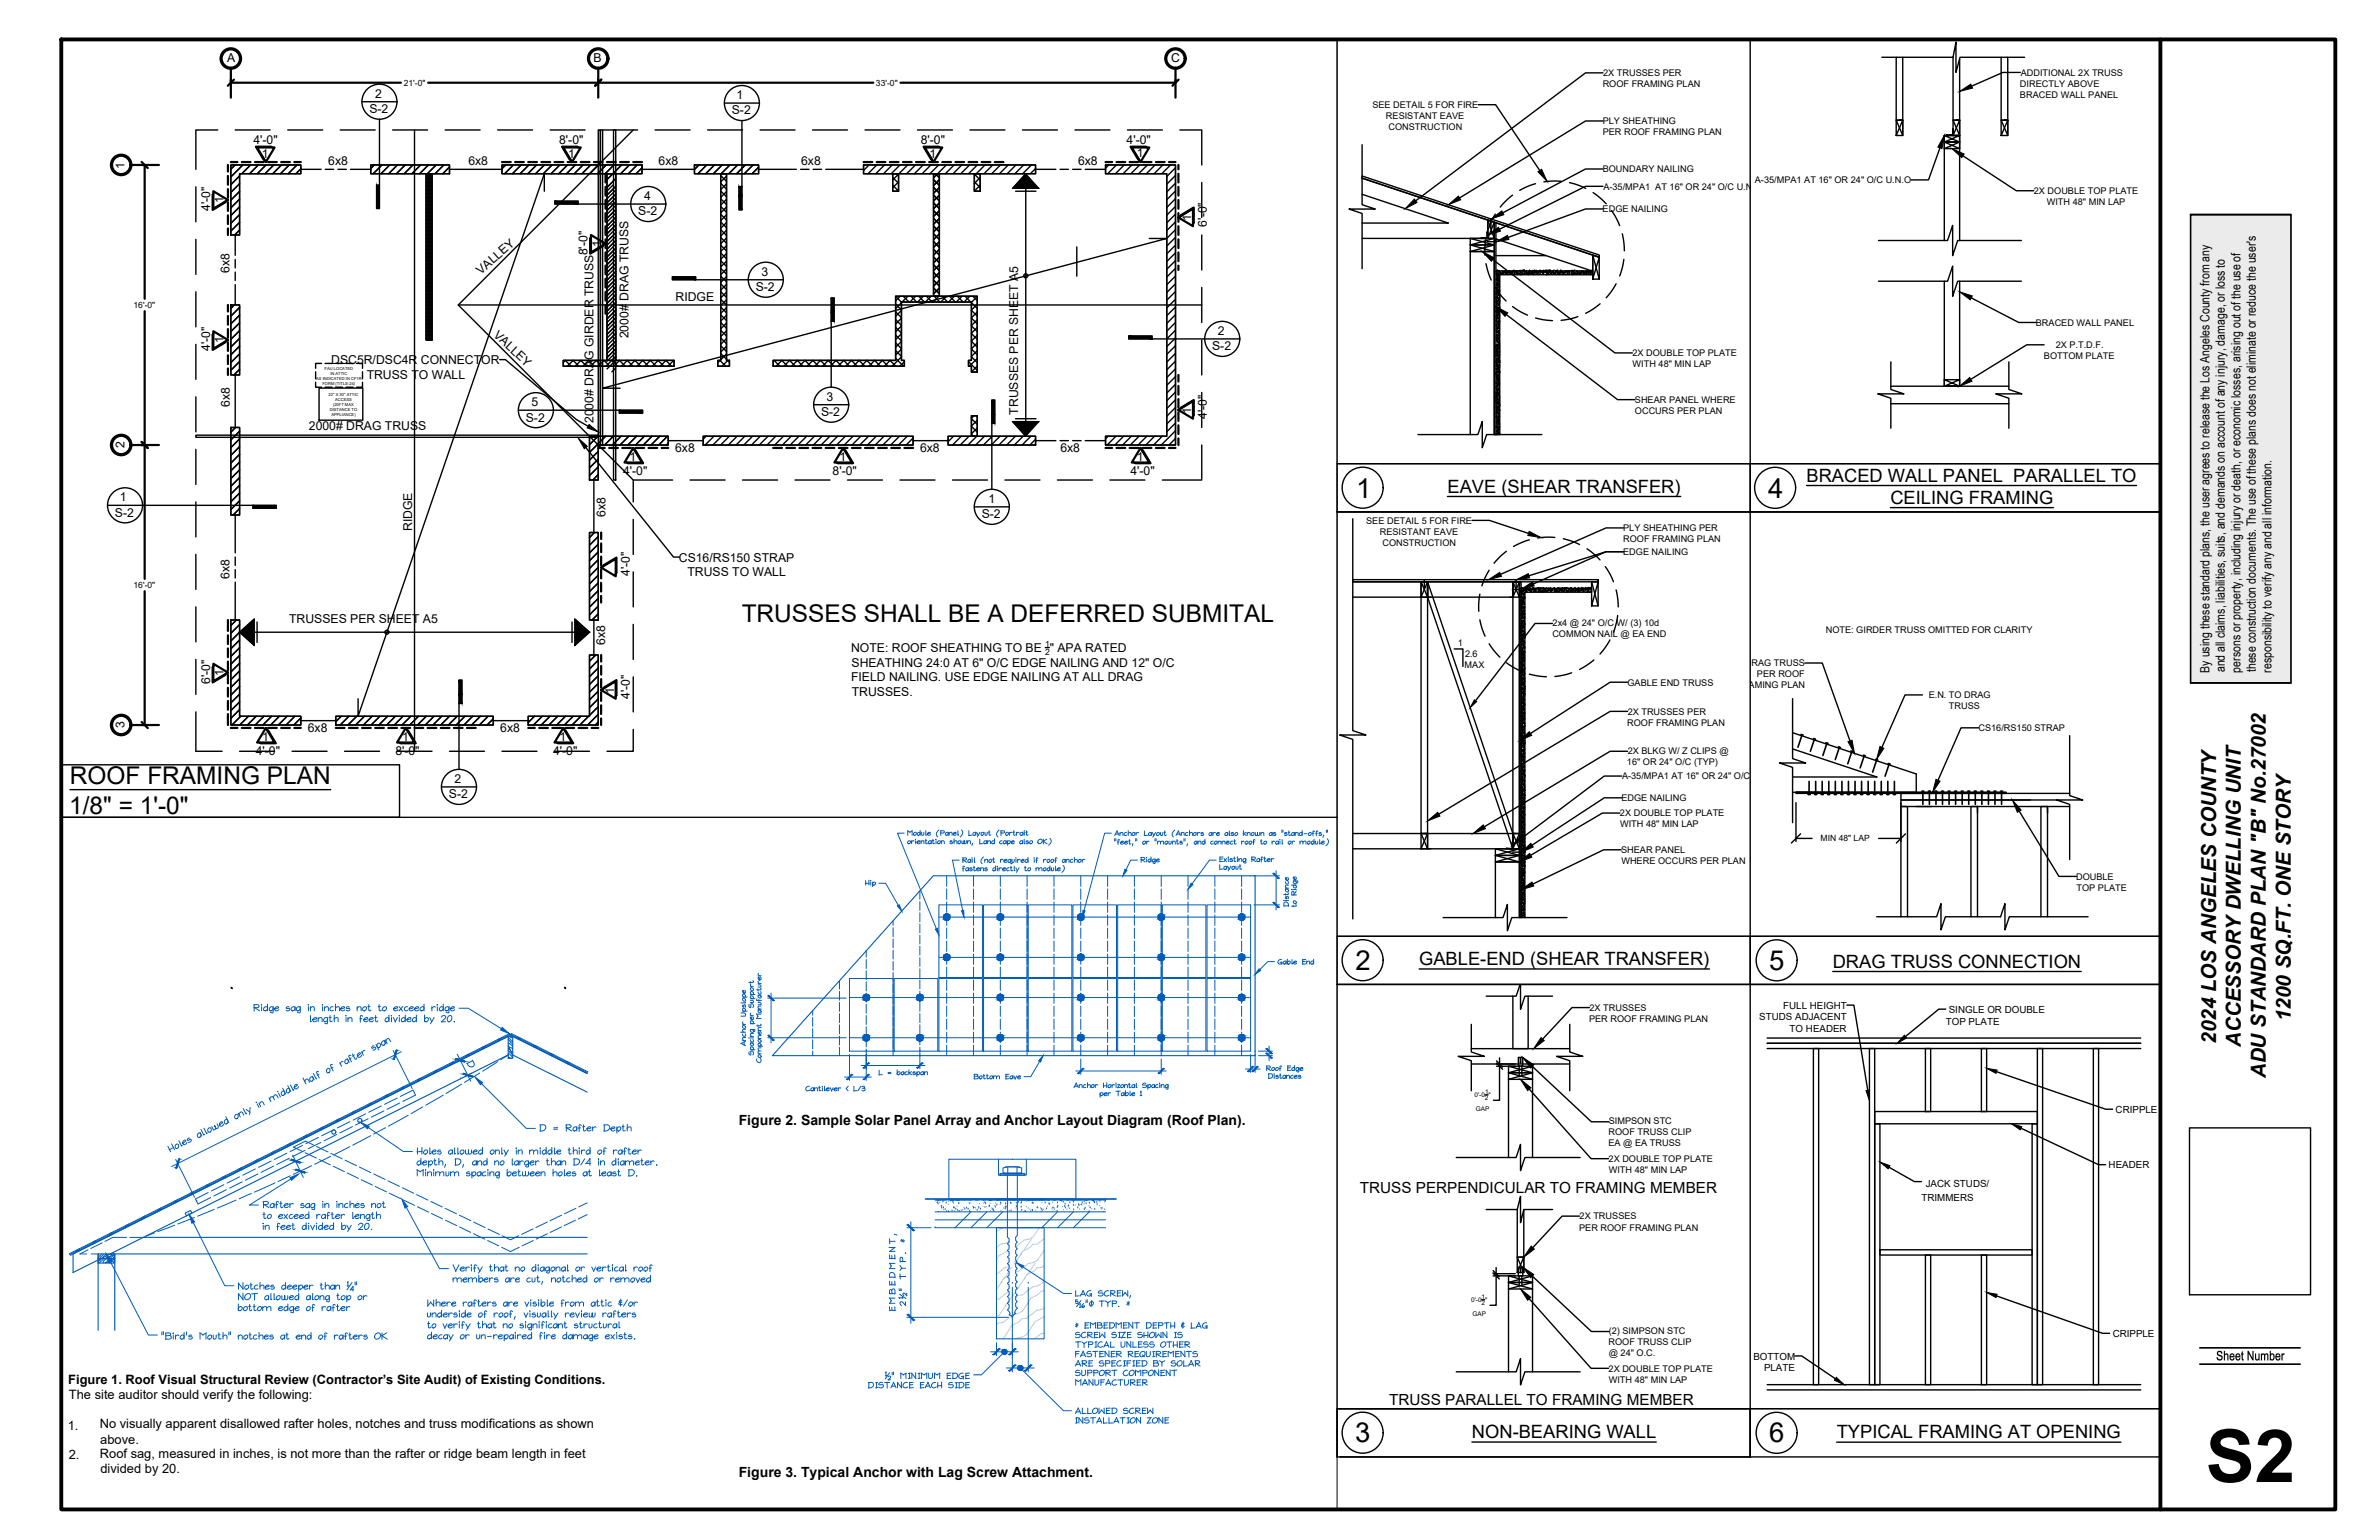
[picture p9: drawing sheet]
<svg xmlns="http://www.w3.org/2000/svg" width="432mm" height="279mm" viewBox="0 0 432 279" stroke-linecap="round" stroke-linejoin="round" font-family="sans-serif">
<defs><g id="words">
<text font-size="13.3" x="400.4" y="268.9">S2</text>
<g font-size="5">
<text x="246.1" y="90.3">1</text>
<text x="320.9" y="90.3">4</text>
<text x="246" y="176">2</text>
<text x="321.1" y="176">5</text>
<text x="246" y="261.7">3</text>
<text x="321.1" y="261.7">6</text>
</g>
<g font-size="4.4">
<text x="134.6" y="112.8">TRUSSES SHALL BE A DEFERRED SUBMITAL</text>
<text x="12.7" y="142.3">ROOF FRAMING PLAN</text>
<text x="12.6" y="147.7">1/8&quot; = 1'-0&quot;</text>
</g>
<g font-size="3.7">
<text x="415.8" y="185.2" transform="rotate(-90 415.8 185.2)">1200 SQ.FT. ONE STORY</text>
<text x="402.2" y="189.4" transform="rotate(-90 402.2 189.4)">2024 LOS ANGELES COUNTY</text>
<text x="406.7" y="190" transform="rotate(-90 406.7 190)">ACCESSORY DWELLING UNIT</text>
<text x="411.3" y="195.7" transform="rotate(-90 411.3 195.7)">ADU STANDARD PLAN &quot;B&quot; No.27002</text>
</g>
<g font-size="3.3">
<text x="262.7" y="89.4">EAVE (SHEAR TRANSFER)</text>
<text x="327.9" y="87.4">BRACED WALL PANEL PARALLEL TO</text>
<text x="343.1" y="91.4">CEILING FRAMING</text>
<text x="257.6" y="175.1">GABLE-END (SHEAR TRANSFER)</text>
<text x="332.7" y="175.6">DRAG TRUSS CONNECTION</text>
<text x="267.2" y="260.9">NON-BEARING WALL</text>
<text x="333.4" y="260.9">TYPICAL FRAMING AT OPENING</text>
</g>
<g font-size="2.8">
<text x="246.8" y="216.4">TRUSS PERPENDICULAR TO FRAMING MEMBER</text>
<text x="252.1" y="254.8">TRUSS PARALLEL TO FRAMING MEMBER</text>
</g>
<g font-size="2.5">
<text x="134.1" y="204.2">Figure 2. Sample Solar Panel Array and Anchor Layout Diagram (Roof Plan).</text>
<text x="134.1" y="267.9">Figure 3. Typical Anchor with Lag Screw Attachment.</text>
</g>
<g font-size="2.3">
<text x="401" y="122" transform="rotate(-90 401 122)">By using these standard plans, the user agrees to release the Los Angeles County from any</text>
<text x="403.8" y="122" transform="rotate(-90 403.8 122)">and all claims, liabilities, suits, and demands on account of any injury, damage, or loss to</text>
<text x="406.6" y="122" transform="rotate(-90 406.6 122)">persons or property, including injury or death, or economic losses, arising out of the use of</text>
<text x="409.4" y="122" transform="rotate(-90 409.4 122)">these construction documents. The use of these plans does not eliminate or reduce the user's</text>
<text x="412.3" y="122" transform="rotate(-90 412.3 122)">responsibility to verify any and all information.</text>
<text x="12.4" y="251.1">Figure 1. Roof Visual Structural Review (Contractor’s Site Audit) of Existing Conditions.</text>
<text x="12.5" y="253.8">The site auditor should verify the following:</text>
<text x="12.3" y="259.4">1.</text>
<text x="18.1" y="259.1">No visually apparent disallowed rafter holes, notches and truss modifications as shown</text>
<text x="18.2" y="262.1">above.</text>
<text x="12.5" y="264.7">2.</text>
<text x="18.1" y="264.5">Roof sag, measured in inches, is not more than the rafter or ridge beam length in feet</text>
<text x="18.2" y="267.2">divided by 20.</text>
</g>
<g font-size="2.2">
<text x="41.2" y="11.2">A</text>
<text x="107.7" y="11.2">B</text>
<text x="212.6" y="11.2">C</text>
<text x="68.1" y="17.7">2</text>
<text x="133.7" y="18">1</text>
<text x="67" y="20.5">S-2</text>
<text x="132.8" y="20.8">S-2</text>
<text x="46" y="26.1">4'-0&quot;</text>
<text x="47.5" y="28.6">1</text>
<text x="59.6" y="29.9">6x8</text>
<text x="85" y="29.9">6x8</text>
<text x="101.5" y="26.1">8'-0&quot;</text>
<text x="103.1" y="28.6">1</text>
<text x="119.5" y="29.9">6x8</text>
<text x="145.4" y="29.9">6x8</text>
<text x="167.1" y="26.1">8'-0&quot;</text>
<text x="168.7" y="28.6">1</text>
<text x="195.7" y="29.9">6x8</text>
<text x="204.5" y="26.1">4'-0&quot;</text>
<text x="206.3" y="28.5">1</text>
<text x="22.6" y="30.6" transform="rotate(-90 22.6 30.6)">1</text>
<text x="38.1" y="38.3" transform="rotate(-90 38.1 38.3)">4'-0&quot;</text>
<text x="40.6" y="36.9" transform="rotate(-90 40.6 36.9)">1</text>
<text x="115.8" y="39.1">S-2</text>
<text x="116.9" y="36.3">4</text>
<text x="216.2" y="40.1" transform="rotate(-90 216.2 40.1)">1</text>
<text x="219.1" y="41.1" transform="rotate(-90 219.1 41.1)">6'-0&quot;</text>
<text x="106.7" y="46.3" transform="rotate(-90 106.7 46.3)">8'-0&quot;</text>
<text x="109.1" y="44.8" transform="rotate(-90 109.1 44.8)">1</text>
<text x="41.6" y="49.6" transform="rotate(-90 41.6 49.6)">6x8</text>
<text x="87.3" y="49.9" transform="rotate(-41 87.3 49.9)">VALLEY</text>
<text x="137.2" y="52.8">S-2</text>
<text x="138.2" y="50">3</text>
<text x="122.6" y="54.5">RIDGE</text>
<text x="38.1" y="63.7" transform="rotate(-90 38.1 63.7)">4'-0&quot;</text>
<text x="40.6" y="62.3" transform="rotate(-90 40.6 62.3)">1</text>
<text x="89.5" y="60.9" transform="rotate(43 89.5 60.9)">VALLEY</text>
<text x="114.1" y="61.4" transform="rotate(-90 114.1 61.4)">2000# DRAG TRUSS</text>
<text x="220" y="63.5">S-2</text>
<text x="221.1" y="60.8">2</text>
<text x="60.1" y="66.1">DSC5R/DSC4R CONNECTOR</text>
<text x="66.6" y="68.7">TRUSS TO WALL</text>
<text x="41.7" y="73.8" transform="rotate(-90 41.7 73.8)">6x8</text>
<text x="56.1" y="78">2000# DRAG TRUSS</text>
<text x="95.4" y="76.5">S-2</text>
<text x="96.4" y="73.7">5</text>
<text x="107.7" y="76.8" transform="rotate(-90 107.7 76.8)">2000# DRAG GIRDER TRUSS</text>
<text x="149" y="75.5">S-2</text>
<text x="150" y="72.7">3</text>
<text x="184.8" y="75.2" transform="rotate(-90 184.8 75.2)">TRUSSES PER SHEET A5</text>
<text x="216.2" y="75.1" transform="rotate(-90 216.2 75.1)">1</text>
<text x="219.1" y="76" transform="rotate(-90 219.1 76)">4'-0&quot;</text>
<text x="22.6" y="81.3" transform="rotate(-90 22.6 81.3)">2</text>
<text x="114.3" y="83.6">1</text>
<text x="122.5" y="82">6x8</text>
<text x="152.4" y="83.6">1</text>
<text x="167" y="82">6x8</text>
<text x="192.5" y="82">6x8</text>
<text x="206.3" y="83.6">1</text>
<text x="113.1" y="86.3">4'-0&quot;</text>
<text x="151.1" y="86.3">8'-0&quot;</text>
<text x="205.2" y="86.3">4'-0&quot;</text>
<text x="20.9" y="93.7">S-2</text>
<text x="21.7" y="91">1</text>
<text x="109.9" y="93.8" transform="rotate(-90 109.9 93.8)">6x8</text>
<text x="178.2" y="94">S-2</text>
<text x="179.4" y="91.2">1</text>
<text x="74.8" y="96.4" transform="rotate(-90 74.8 96.4)">RIDGE</text>
<text x="123.2" y="101.9">CS16/RS150 STRAP</text>
<text x="41.6" y="105" transform="rotate(-90 41.6 105)">6x8</text>
<text x="114.3" y="104.5" transform="rotate(-90 114.3 104.5)">4'-0&quot;</text>
<text x="124.8" y="104.6">TRUSS TO WALL</text>
<text x="52.5" y="113">TRUSSES PER SHEET A5</text>
<text x="109.8" y="117" transform="rotate(-90 109.8 117)">6x8</text>
<text x="154.5" y="118.3">NOTE: ROOF SHEATHING TO BE &quot; APA RATED</text>
<text x="38.1" y="124.1" transform="rotate(-90 38.1 124.1)">6'-0&quot;</text>
<text x="40.6" y="122.6" transform="rotate(-90 40.6 122.6)">1</text>
<text x="111.5" y="125.9" transform="rotate(-90 111.5 125.9)">1</text>
<text x="154.5" y="123.6">FIELD NAILING. USE EDGE NAILING AT ALL DRAG</text>
<text x="154.6" y="120.9">SHEATHING 24:0 AT 6&quot; O/C EDGE NAILING AND 12&quot; O/C</text>
<text x="114.3" y="126.8" transform="rotate(-90 114.3 126.8)">4'-0&quot;</text>
<text x="154.6" y="126.3">TRUSSES.</text>
<text x="22.6" y="132.1" transform="rotate(-90 22.6 132.1)">3</text>
<text x="46.4" y="137.1">4'-0&quot;</text>
<text x="47.6" y="134.4">1</text>
<text x="55.9" y="132.8">6x8</text>
<text x="71.8" y="137.1">8'-0&quot;</text>
<text x="73" y="134.4">1</text>
<text x="90.8" y="132.8">6x8</text>
<text x="100.4" y="137.1">4'-0&quot;</text>
<text x="101.6" y="134.4">1</text>
<text x="82.5" y="142">2</text>
<text x="81.5" y="144.8">S-2</text>
</g>
<g font-size="1.8">
<text x="319.3" y="185.1">STUDS ADJACENT</text>
<text x="323.7" y="183">FULL HEIGHT</text>
<text x="353.2" y="185.9">TOP PLATE</text>
<text x="353.7" y="183.7">SINGLE OR DOUBLE</text>
<text x="324.8" y="187.3">TO HEADER</text>
<text x="384" y="201.9">CRIPPLE</text>
<text x="349.5" y="215.3">JACK STUDS/</text>
<text x="382.7" y="211.9">HEADER</text>
<text x="348.8" y="217.9">TRIMMERS</text>
<text x="383.5" y="242.5">CRIPPLE</text>
<text x="318.2" y="246.7">BOTTOM</text>
<text x="320.2" y="248.8">PLATE</text>
</g>
<g font-size="1.7">
<text x="290.9" y="15.8">ROOF FRAMING PLAN</text>
<text x="291" y="13.8">2X TRUSSES PER</text>
<text x="366.6" y="15.8">DIRECTLY ABOVE</text>
<text x="366.6" y="17.8">BRACED WALL PANEL</text>
<text x="366.8" y="13.8">ADDITIONAL 2X TRUSS</text>
<text x="249.1" y="19.6">SEE DETAIL 5 FOR FIRE</text>
<text x="251.6" y="21.6">RESISTANT EAVE</text>
<text x="252" y="23.6">CONSTRUCTION</text>
<text x="290.9" y="22.6">PLY SHEATHING</text>
<text x="290.9" y="24.6">PER ROOF FRAMING PLAN</text>
<text x="290.9" y="31.3">BOUNDARY NAILING</text>
<text x="291" y="34.4">A-35/MPA1 AT 16&quot; OR 24&quot; O/C U.N.O</text>
<text x="318.5" y="33.2">A-35/MPA1 AT 16&quot; OR 24&quot; O/C U.N.O</text>
<text x="369.2" y="35.2">2X DOUBLE TOP PLATE</text>
<text x="290.9" y="38.5">EDGE NAILING</text>
<text x="371.5" y="37.2">WITH 48&quot; MIN LAP</text>
<text x="369.5" y="59.1">BRACED WALL PANEL</text>
<text x="296.3" y="64.6">2X DOUBLE TOP PLATE</text>
<text x="371" y="65.2">BOTTOM PLATE</text>
<text x="373.1" y="63.2">2X P.T.D.F.</text>
<text x="296.3" y="66.6">WITH 48&quot; MIN LAP</text>
<text x="296.7" y="73.1">SHEAR PANEL WHERE</text>
<text x="296.7" y="75.1">OCCURS PER PLAN</text>
<text x="248" y="95">SEE DETAIL 5 FOR FIRE</text>
<text x="250.4" y="97">RESISTANT EAVE</text>
<text x="250.9" y="99">CONSTRUCTION</text>
<text x="294.6" y="96.4">PLY SHEATHING PER</text>
<text x="294.6" y="98.4">ROOF FRAMING PLAN</text>
<text x="294.6" y="100.7">EDGE NAILING</text>
<text x="281.8" y="113.6">2x4 @ 24&quot; O/C W/ (3) 10d</text>
<text x="264.6" y="117.3">1</text>
<text x="265.9" y="119.1">2.6</text>
<text x="281.8" y="115.6">COMMON NAIL @ EA END</text>
<text x="331.4" y="114.9">NOTE: GIRDER TRUSS OMITTED FOR CLARITY</text>
<text x="265.8" y="121.1">MAX</text>
<text x="295.4" y="124.4">GABLE END TRUSS</text>
<text x="315.2" y="124.9">FRAMING PLAN</text>
<text x="316.7" y="120.9">DRAG TRUSS</text>
<text x="318.9" y="122.9">PER ROOF</text>
<text x="295.3" y="131.7">ROOF FRAMING PLAN</text>
<text x="295.4" y="129.7">2X TRUSSES PER</text>
<text x="350.1" y="126.7">E.N. TO DRAG</text>
<text x="353.7" y="128.7">TRUSS</text>
<text x="295.4" y="136.7">2X BLKG W/ Z CLIPS @</text>
<text x="359.1" y="132.7">CS16/RS150 STRAP</text>
<text x="294.4" y="141.4">A-35/MPA1 AT 16&quot; OR 24&quot; O/C U.N.O</text>
<text x="295.3" y="138.7">16&quot; OR 24&quot; O/C (TYP)</text>
<text x="294" y="148.1">2X DOUBLE TOP PLATE</text>
<text x="294.3" y="145.4">EDGE NAILING</text>
<text x="294.1" y="150.1">WITH 48&quot; MIN LAP</text>
<text x="294.2" y="154.8">SHEAR PANEL</text>
<text x="294.3" y="156.8">WHERE OCCURS PER PLAN</text>
<text x="376.8" y="159.6">DOUBLE</text>
<text x="376.9" y="161.6">TOP PLATE</text>
<text x="288.4" y="185.4">PER ROOF FRAMING PLAN</text>
<text x="288.5" y="183.4">2X TRUSSES</text>
<text x="292" y="204">SIMPSON STC</text>
<text x="292" y="206">ROOF TRUSS CLIP</text>
<text x="292" y="208">EA @ EA TRUSS</text>
<text x="292" y="210.8">2X DOUBLE TOP PLATE</text>
<text x="292" y="212.8">WITH 48&quot; MIN LAP</text>
<text x="286.7" y="221.2">2X TRUSSES</text>
<text x="286.6" y="223.3">PER ROOF FRAMING PLAN</text>
<text x="292" y="244">ROOF TRUSS CLIP</text>
<text x="292" y="242">(2) SIMPSON STC</text>
<text x="292" y="248.9">2X DOUBLE TOP PLATE</text>
<text x="292" y="246">@ 24&quot; O.C.</text>
<text x="292" y="250.9">WITH 48&quot; MIN LAP</text>
</g>
<g font-size="1.6">
<text x="73.3" y="15.5">21'-0&quot;</text>
<text x="159" y="15.5">33'-0&quot;</text>
<text x="24.2" y="55.9">16'-0&quot;</text>
<text x="24.2" y="106.7">16'-0&quot;</text>
<text x="189.7" y="118.8">2</text>
<text x="189.7" y="117.3">1</text>
<text x="330.5" y="152.7">MIN 48&quot; LAP</text>
</g>
<g font-size="1.2">
<text x="267.6" y="199.1">0'-0 &quot;</text>
<text x="267.9" y="201.6">GAP</text>
<text x="269.5" y="199.6">2</text>
<text x="269.5" y="198.5">1</text>
<text x="267" y="236.2">0'-0 &quot;</text>
<text x="267.3" y="238.7">GAP</text>
<text x="268.9" y="236.8">2</text>
<text x="268.9" y="235.7">1</text>
</g>
<text font-size="1.1" x="294.6" y="100.5">.</text>
<g font-size=".7">
<text x="57.4" y="68.9">AS INDICATED IN CF1R</text>
<text x="58.5" y="69.8">FORM (TITLE-24)</text>
<text x="58.9" y="67.2">FAU LOCATED</text>
<text x="59.6" y="71.9">22&quot; X 30&quot; ATTIC</text>
<text x="60" y="68">IN ATTIC</text>
<text x="59.9" y="74.6">DISTANCE TO</text>
<text x="60.2" y="75.5">APPLIANCE)</text>
<text x="60.4" y="73.7">(20FT MAX</text>
<text x="60.9" y="72.8">ACCESS</text>
</g>
</g></defs>
<!-- layer: BORDER -->
<path d="M397.6 38.9l18.2 85v-85zM397.6 38.9l18.2 85h-18.2z" fill="#ebebec" stroke="#ebebec" stroke-width=".18"/>
<path d="M397.6 38.9h18.2v85h-18.2zM397.6 38.9h18.2M397.6 123.9h18.2M399.3 247.5h18.2M399.3 244.5h18.2" fill="none" stroke="#000" stroke-width=".3"/>
<!-- layer: 0 -->
<g fill="none" stroke="#000" stroke-width=".25">
<path d="M271.5 52.3h.1M271.5 54.8h.1M271.5 53h.1M271.5 54.1h.1M271.5 56.6h.1M271.5 57.4h.1M271.5 53.5h.1M271.5 49.5h.1M271.5 58.3h.1M271.6 53.9h.1M271.6 56h.1M271.6 58.9h.1"/>
<path d="M271.6 50.9h.1M271.6 56.6h.1M271.6 59.2h.1M271.6 54.4h.1M271.6 57.8h.1M271.6 53.3h.1M271.6 51.8h.1M271.6 54.8h.1M271.6 59.7h.1M271.6 58.4h.1M271.6 49.8h.1M271.6 54.2h.1"/>
<path d="M271.6 55.3h.1M271.6 55.7h.1M271.6 55.8h.1M271.6 51.7h.1M271.6 50.4h.1M271.6 53.5h.1M271.6 56.2h.1M271.6 52.3h.1M271.6 50.6h.1M271.6 58h.1M271.6 50h.1M271.7 56.7h.1"/>
<path d="M271.7 55.4h.1M271.7 57.1h.1M271.7 54.1h.1M271.7 59h.1M271.7 51.5h.1M271.7 57.2h.1M271.7 52.4h.1M271.7 57.6h.1M271.7 56h.1M271.7 50.7h.1M271.7 58h.1M271.7 57.8h.1"/>
<path d="M271.7 54.8h.1M271.7 53.3h.1M271.7 49.2h.1M271.7 58.5h.1M271.7 59.7h.1M271.7 51h.1M271.7 55h.1M271.7 59.4h.1M271.7 49.6h.1M271.7 52.9h.1M271.7 50.1h.1M271.7 55.9h.1"/>
<path d="M271.7 50h.1M271.7 59.5h.1M271.7 54.2h.1M271.8 59.9h.1M271.8 54.7h.1M271.8 56.8h.1M271.8 50.5h.1M271.8 53.9h.1M271.8 52.4h.1M271.8 57.7h.1M271.8 50.9h.1M271.8 56.6h.1"/>
<path d="M271.8 55.9h.1M271.8 51.4h.1M271.8 58.4h.1M271.8 58.5h.1M271.8 56.3h.1M271.8 54.8h.1M271.8 59.4h.1M271.8 51.8h.1M271.8 50.4h.1M271.8 52.3h.1M271.8 57.2h.1M271.8 49.2h.1"/>
<path d="M271.8 58.6h.1M271.8 50.6h.1M271.8 52.8h.1M271.8 52.2h.1M271.8 51h.1M271.8 59.5h.1M271.9 53.2h.1M271.9 54.1h.1M271.9 59.6h.1M271.9 53.7h.1M271.9 52.9h.1M271.9 50h.1"/>
<path d="M271.9 53h.1M271.9 55.9h.1M271.9 54.7h.1M271.9 55.4h.1M271.9 54.6h.1M271.9 57.8h.1M271.9 56.5h.1M271.9 50.9h.1M271.9 49.7h.1M271.9 51.7h.1M271.9 55.1h.1M271.9 58.4h.1"/>
<path d="M271.9 57.7h.1M271.9 49.8h.1M271.9 55.5h.1M271.9 52.6h.1M271.9 51.6h.1M271.9 52.1h.1M271.9 50.7h.1M271.9 53.5h.1M271.9 56h.1M271.9 51.8h.1M272 56.4h.1M272 53.5h.1"/>
<path d="M272 53h.1M272 54.4h.1M272 56.9h.1M272 54.5h.1M272 55.2h.1M272 55.3h.1M272 57.4h.1M272 57.2h.1M272 55.4h.1M272 56.1h.1M272 57.8h.1M272 57h.1"/>
<path d="M272 59h.1M272 58.3h.1M272 49.3h.1M272 59.2h.1M272 51.2h.1M272 57.9h.1M272 58.7h.1M272 49.8h.1M272 58.8h.1M272 51h.1M272.1 50.2h.1M272.1 52.8h.1"/>
<path d="M272.1 53.6h.1M272.1 59.6h.1M272.1 50.7h.1M272.1 51.6h.1M272.1 54.7h.1M272.1 56h.1M272.1 58.8h.1M272.1 51.2h.1M272.1 53.4h.1M272.1 56.5h.1M272.1 55.3h.1M272.1 49.3h.1"/>
<path d="M272.1 52.1h.1M272.1 58.4h.1M272.1 58.3h.1M272.1 50.3h.1M272.1 57.1h.1M272.1 52.5h.1M272.1 52.7h.1M272.1 51.1h.1M272.1 50.4h.1M272.1 53h.1M272.1 59h.1M272.1 49.4h.1"/>
<path d="M272.2 53.6h.1M272.2 52h.1M272.2 53.5h.1M272.2 52.2h.1M272.2 55.1h.1M272.2 52.8h.1M272.2 53.9h.1M272.2 51.1h.1M272.2 54.4h.1M272.2 54h.1M272.2 57.4h.1M272.2 56h.1"/>
<path d="M272.2 53.7h.1M272.2 55.9h.1M272.2 49.4h.1M272.2 54.6h.1M272.2 54.8h.1M272.2 52.9h.1M272.2 58.4h.1M272.2 49.7h.1M272.3 49.5h.1M272.4 49.6h.1M272.6 49.7h.1M272.6 49.8h.1"/>
<path d="M272.7 49.3h.1M272.7 49.8h.1M272.7 49.7h.1M272.9 49.6h.1M272.9 49.4h.1M273 49.6h.1M273 49.5h.1M273.1 49.3h.1M273.2 49.6h.1M273.3 49.3h.1M273.3 49.8h.1M273.3 49.6h.1"/>
<path d="M273.4 49.7h.1M273.5 49.6h.1M273.5 49.8h.1M273.6 49.5h.1M273.7 49.4h.1M273.8 49.5h.1M273.9 49.3h.1M273.9 49.8h.1M274 49.5h.1M274 49.3h.1M274.1 49.4h.1M274.1 49.7h.1"/>
<path d="M274.2 49.5h.1M274.3 49.6h.1M274.4 49.4h.1M274.5 49.4h.1M274.5 49.8h.1M274.5 49.5h.1M274.5 49.3h.1M274.6 49.7h.1M274.6 49.8h.1M274.6 49.4h.1M274.8 49.2h.1M274.8 49.4h.1"/>
<path d="M274.8 49.5h.1M274.9 49.7h.1M275 49.4h.1M275.1 49.3h.1M275.2 49.4h.1M275.2 49.3h.1M275.2 49.7h.1M275.2 49.6h.1M275.3 49.3h.1M275.3 49.6h.1M275.3 49.5h.1M275.5 49.3h.1"/>
<path d="M275.5 49.8h.1M275.5 49.5h.1M275.6 49.7h.1M275.8 49.3h.1M275.8 49.7h.1M275.9 49.2h.1M275.9 49.4h.1M276 49.4h.1M276 49.8h.1M276.1 49.2h.1M276.1 49.5h.1M276.1 49.8h.1"/>
<path d="M276.2 49.6h.1M276.3 49.8h.1M276.4 49.7h.1M276.4 49.2h.1M276.4 49.3h.1M276.4 49.8h.1M276.5 49.2h.1M276.6 49.8h.1M276.6 49.4h.1M276.6 49.2h.1M276.7 49.2h.1M276.7 49.5h.1"/>
<path d="M276.7 49.4h.1M276.8 49.7h.1M276.9 49.4h.1M276.9 49.7h.1M277 49.2h.1M277.1 49.7h.1M277.1 49.6h.1M277.2 49.6h.1M277.3 49.7h.1M277.4 49.5h.1M277.4 49.4h.1M277.4 49.8h.1"/>
<path d="M277.4 49.7h.1M277.5 49.4h.1M277.6 49.6h.1M277.6 49.2h.1M277.7 49.2h.1M277.7 49.7h.1M277.8 49.7h.1M277.9 49.4h.1M277.9 49.6h.1M278 49.5h.1M278 49.6h.1M278.1 49.6h.1"/>
<path d="M278.1 49.4h.1M278.2 49.4h.1M278.2 49.6h.1M278.3 49.2h.1M278.3 49.7h.1M278.3 49.8h.1M278.6 49.5h.1M278.6 49.2h.1M278.6 49.7h.1M278.7 49.5h.1M278.8 49.4h.1M278.9 49.4h.1"/>
<path d="M278.9 49.5h.1M278.9 49.2h.1M278.9 49.7h.1M279 49.4h.1M279.1 49.6h.1M279.1 49.7h.1M279.2 49.4h.1M279.3 49.4h.1M279.3 49.7h.1M279.5 49.4h.1M279.5 49.2h.1M279.5 49.7h.1"/>
<path d="M279.6 49.4h.1M279.7 49.4h.1M279.8 49.4h.1M279.8 49.5h.1M279.8 49.3h.1M279.9 49.4h.1M280 49.3h.1M280 49.7h.1M280.1 49.7h.1M280.2 49.3h.1M280.2 49.2h.1M280.2 49.7h.1"/>
<path d="M280.4 49.4h.1M280.5 49.4h.1M280.5 49.3h.1M280.6 49.2h.1M280.7 49.8h.1M280.7 49.4h.1M280.8 49.2h.1M280.8 49.6h.1M280.8 49.7h.1M280.8 49.8h.1M281 49.7h.1M281 49.8h.1"/>
<path d="M281.1 49.4h.1M281.1 49.2h.1M281.2 49.4h.1M281.2 49.2h.1M281.3 49.8h.1M281.4 49.2h.1M281.4 49.6h.1M281.5 49.7h.1M281.5 49.2h.1M281.7 49.7h.1M281.7 49.5h.1M281.7 49.4h.1"/>
<path d="M281.8 49.4h.1M281.9 49.4h.1M282 49.7h.1M282 49.2h.1M282.1 49.6h.1M282.1 49.7h.1M282.3 49.7h.1M282.3 49.6h.1M282.3 49.4h.1M282.4 49.2h.1M282.5 49.3h.1M282.6 49.4h.1"/>
<path d="M282.6 49.6h.1M282.7 49.5h.1M282.7 49.2h.1M282.7 49.4h.1M282.7 49.6h.1M282.9 49.7h.1M282.9 49.6h.1M283 49.4h.1M283 49.8h.1M283 49.7h.1M283.3 49.5h.1M283.3 49.2h.1"/>
<path d="M283.3 49.6h.1M283.3 49.4h.1M283.4 49.3h.1M283.4 49.5h.1M283.4 49.4h.1M283.6 49.5h.1M283.6 49.4h.1M283.6 49.8h.1M283.7 49.5h.1M283.8 49.7h.1M283.9 49.7h.1M283.9 49.4h.1"/>
<path d="M283.9 49.6h.1M284 49.4h.1M284.1 49.4h.1M284.2 49.4h.1M284.2 49.8h.1M284.3 49.3h.1M284.4 49.3h.1M284.5 49.7h.1M284.5 49.3h.1M284.6 49.6h.1M284.6 49.5h.1M284.7 49.3h.1"/>
<path d="M284.8 49.4h.1M284.8 49.7h.1M284.9 49.4h.1M284.9 49.3h.1M284.9 49.8h.1M285.2 49.6h.1M285.2 49.3h.1M285.3 49.7h.1M285.3 49.3h.1M285.3 49.2h.1M285.4 49.8h.1M285.5 49.4h.1"/>
<path d="M285.5 49.8h.1M285.5 49.2h.1M285.5 49.5h.1M285.6 49.6h.1M285.6 49.4h.1M285.7 49.8h.1M285.8 49.7h.1M285.8 49.6h.1M285.8 49.2h.1M286 49.7h.1M286 49.8h.1M286.1 49.4h.1"/>
<path d="M286.1 49.8h.1M286.2 49.7h.1M286.2 49.3h.1M286.3 49.4h.1M286.4 49.7h.1M286.4 49.4h.1M286.4 49.6h.1M286.5 49.5h.1M286.7 49.7h.1M286.7 49.3h.1M286.7 49.8h.1M286.8 49.8h.1"/>
<path d="M286.8 49.7h.1M287 49.6h.1M287 49.4h.1M287.1 49.4h.1M287.2 49.3h.1M287.3 49.6h.1M287.4 49.3h.1M287.4 49.8h.1M287.5 49.6h.1M287.5 49.7h.1M287.6 49.5h.1M287.7 49.5h.1"/>
<path d="M287.7 49.8h.1M287.8 49.4h.1M287.9 49.4h.1M288 49.3h.1M288 49.5h.1M288 49.8h.1M288.1 49.5h.1M288.2 49.3h.1M288.2 49.4h.1M288.2 49.7h.1M288.3 49.5h.1M288.4 49.6h.1"/>
<path d="M288.5 49.4h.1M288.6 49.4h.1M288.6 49.3h.1M288.6 49.8h.1M288.7 49.8h.1M288.7 49.4h.1M288.9 49.5h.1M288.9 49.4h.1M288.9 49.2h.1M289 49.7h.1M290.3 49.8v.8M57.9 70.4h7.9v5.8h-7.9z"/>
<path d="M271.5 71.8h.1M271.5 62.9h.1M271.5 64h.1M271.5 63.2h.1M271.5 67.8h.1M271.5 72.3h.1M271.5 63.3h.1M271.5 75.7h.1M271.5 65.8h.1M271.5 62.8h.1M271.5 72.7h.1M271.5 70.4h.1"/>
<path d="M271.5 77.6h.1M271.5 64.6h.1M271.5 65.6h.1M271.5 71.3h.1M271.6 72.7h.1M271.6 63.8h.1M271.6 67.7h.1M271.6 75.1h.1M271.6 67h.1M271.6 73.2h.1M271.6 64.3h.1M271.6 66.5h.1"/>
<path d="M271.6 72.2h.1M271.6 69.5h.1M271.6 69.4h.1M271.6 68h.1M271.6 73.1h.1M271.6 60.1h.1M271.6 73.7h.1M271.6 64.7h.1M271.6 71.4h.1M271.6 68.3h.1M271.6 77.4h.1M271.6 61.3h.1"/>
<path d="M271.6 71.3h.1M271.6 74.1h.1M271.6 65.2h.1M271.6 70.2h.1M271.6 73.9h.1M271.6 61h.1M271.6 74.6h.1M271.6 61.5h.1M271.6 71.8h.1M271.6 70.3h.1M271.6 63.7h.1M271.6 74.8h.1"/>
<path d="M271.6 61.8h.1M271.6 65.6h.1M271.6 72h.1M271.6 75h.1M271.6 66.1h.1M271.6 63.4h.1M271.6 75.7h.1M271.6 62.7h.1M271.6 75.5h.1M271.6 66.6h.1M271.6 76.9h.1M271.6 74.2h.1"/>
<path d="M271.6 76.6h.1M271.6 63.6h.1M271.7 75.7h.1M271.7 74.9h.1M271.7 61.9h.1M271.7 76h.1M271.7 67h.1M271.7 78.8h.1M271.7 67.1h.1M271.7 76.5h.1M271.7 75.1h.1M271.7 60.4h.1"/>
<path d="M271.7 77.5h.1M271.7 64.5h.1M271.7 76.4h.1M271.7 67.5h.1M271.7 68.5h.1M271.7 78.3h.1M271.7 65.4h.1M271.7 76.9h.1M271.7 68.9h.1M271.7 61.4h.1M271.7 76.6h.1M271.7 63.6h.1"/>
<path d="M271.7 67.9h.1M271.7 70.8h.1M271.7 70.9h.1M271.7 62.8h.1M271.7 66.2h.1M271.7 77.3h.1M271.7 68.4h.1M271.7 60.9h.1M271.7 77.8h.1M271.7 72.6h.1M271.7 65.2h.1M271.7 63.8h.1"/>
<path d="M271.7 78.4h.1M271.7 62.7h.1M271.7 73.3h.1M271.7 68h.1M271.7 69.3h.1M271.7 74.5h.1M271.7 61.5h.1M271.7 78.7h.1M271.7 69.8h.1M271.7 76.3h.1M271.7 64.6h.1M271.7 63.4h.1"/>
<path d="M271.7 67.6h.1M271.7 67.2h.1M271.8 66.4h.1M271.8 75.6h.1M271.8 70.2h.1M271.8 60.3h.1M271.8 78.1h.1M271.8 65.2h.1M271.8 68.5h.1M271.8 70.6h.1M271.8 70.7h.1M271.8 68.3h.1"/>
<path d="M271.8 78h.1M271.8 70h.1M271.8 61.9h.1M271.8 68.9h.1M271.8 60.8h.1M271.8 67h.1M271.8 71.5h.1M271.8 71.1h.1M271.8 61.3h.1M271.8 70.1h.1M271.8 72.4h.1M271.8 70.9h.1"/>
<path d="M271.8 71.6h.1M271.8 72h.1M271.8 64.3h.1M271.8 72.1h.1M271.8 61.7h.1M271.8 73.3h.1M271.8 62.2h.1M271.8 73.8h.1M271.8 62.1h.1M271.8 74.8h.1M271.8 66.7h.1M271.8 74.2h.1"/>
<path d="M271.8 61.2h.1M271.8 72.5h.1M271.8 62.6h.1M271.8 72.6h.1M271.8 64h.1M271.9 73h.1M271.9 75.7h.1M271.9 74.4h.1M271.9 77.1h.1M271.9 61h.1M271.9 63.1h.1M271.9 77.5h.1"/>
<path d="M271.9 65.8h.1M271.9 69.1h.1M271.9 75.9h.1M271.9 75h.1M271.9 62.9h.1M271.9 62.1h.1M271.9 73.4h.1M271.9 63.6h.1M271.9 76.3h.1M271.9 62h.1M271.9 73.9h.1M271.9 67.6h.1"/>
<path d="M271.9 78.1h.1M271.9 71.5h.1M271.9 63.4h.1M271.9 74.2h.1M271.9 61.2h.1M271.9 64h.1M271.9 69.5h.1M271.9 76.8h.1M271.9 63.8h.1M271.9 64.5h.1M271.9 64.4h.1M271.9 77.7h.1"/>
<path d="M271.9 64.7h.1M271.9 74.8h.1M271.9 64.9h.1M271.9 71.4h.1M271.9 76h.1M271.9 63h.1M271.9 75.3h.1M271.9 61.5h.1M271.9 78.6h.1M271.9 65.6h.1M271.9 65.4h.1M271.9 73.2h.1"/>
<path d="M271.9 60.3h.1M271.9 68.2h.1M271.9 66.8h.1M271.9 66.5h.1M271.9 63.3h.1M271.9 76.2h.1M271.9 60.1h.1M272 76.2h.1M272 65.2h.1M272 69.2h.1M272 67.4h.1M272 66.3h.1"/>
<path d="M272 76.9h.1M272 63.9h.1M272 78.6h.1M272 70.6h.1M272 62.5h.1M272 68.2h.1M272 76.7h.1M272 66.8h.1M272 67h.1M272 66.5h.1M272 77.1h.1M272 78.7h.1"/>
<path d="M272 65.8h.1M272 73h.1M272 71.5h.1M272 69.1h.1M272 77.6h.1M272 67.2h.1M272 68.9h.1M272 67.6h.1M272 64.9h.1M272 70h.1M272 67.7h.1M272 70.7h.1"/>
<path d="M272 68.3h.1M272 78h.1M272 68.1h.1M272 69.5h.1M272 75.3h.1M272 73.9h.1M272 67.3h.1M272 70.9h.1M272 78.5h.1M272 72.6h.1M272 60.9h.1M272 71.7h.1"/>
<path d="M272 68.6h.1M272 71.3h.1M272 62.7h.1M272 76.3h.1M272 61.6h.1M272 60.2h.1M272.1 69.1h.1M272.1 74.4h.1M272.1 73.2h.1M272.1 77.7h.1M272.1 69.7h.1M272.1 72.6h.1"/>
<path d="M272.1 76.3h.1M272.1 64.5h.1M272.1 73.5h.1M272.1 60.5h.1M272.1 69.5h.1M272.1 60.1h.1M272.1 75h.1M272.1 78.7h.1M272.1 64h.1M272.1 62.6h.1M272.1 71.8h.1M272.1 70h.1"/>
<path d="M272.1 78.1h.1M272.1 66.4h.1M272.1 72.1h.1M272.1 61.4h.1M272.1 70.4h.1M272.1 60.6h.1M272.1 76.9h.1M272.1 68.2h.1M272.1 65h.1M272.1 75.3h.1M272.1 62.3h.1M272.1 61h.1"/>
<path d="M272.1 74.5h.1M272.1 70.9h.1M272.1 70.1h.1M272.1 76.1h.1M272.1 63.2h.1M272.1 71.4h.1M272.1 61.5h.1M272.1 60.2h.1M272.1 68.8h.1M272.1 67.4h.1M272.1 77h.1M272.1 64.1h.1"/>
<path d="M272.1 61.9h.1M272.1 71.9h.1M272.1 76.8h.1M272.1 60.7h.1M272.2 71.8h.1M272.2 62.4h.1M272.2 73.8h.1M272.2 62.1h.1M272.2 60.8h.1M272.2 77.9h.1M272.2 64.9h.1M272.2 72.3h.1"/>
<path d="M272.2 63.9h.1M272.2 71.2h.1M272.2 69.7h.1M272.2 63.1h.1M272.2 78.8h.1M272.2 65.8h.1M272.2 62.9h.1M272.2 75.6h.1M272.2 62.7h.1M272.2 77.1h.1M272.2 64.1h.1M272.2 72.7h.1"/>
<path d="M272.2 63.3h.1M272.2 72.1h.1M272.2 66.7h.1M272.2 73.2h.1M272.2 77.5h.1M272.2 64.5h.1M272.2 73.6h.1M272.2 65.5h.1M272.2 67.6h.1M272.2 63.8h.1M272.2 66.4h.1M272.2 74.5h.1"/>
<path d="M242.7 84.1h75v8.8h-75zM242.7 92.9h149.4M262.7 90.1h42.4M317.7 84.1h74.4v8.8h-74.4zM327.9 88.1h59.9M343.1 92.1h29.6M189.7 117.5h.8M263.9 117.7h1.6v3.2M11.1 138.8h61.4v9.5h-61.4zM12.7 143.3h47.3M242.7 169.9h75v8.7h-75zM242.7 178.6h149.4"/>
<path d="M257.6 175.8h52.7M317.7 169.9h74.4v8.7h-74.4zM332.7 176.3h45.1M397.4 204.6h22v30.3h-22zM242.7 255.6h75v8.7h-75zM317.7 255.6h74.4v8.7h-74.4zM242.7 264.3v-8.7h75v8.7h-74.5M267.2 261.6h33.4M333.4 261.7h51.5"/>
<circle cx="247.3" cy="88.5" r="3.7"/>
<circle cx="322.2" cy="88.5" r="3.7"/>
<circle cx="247.3" cy="174.2" r="3.7"/>
<circle cx="322.5" cy="174.2" r="3.7"/>
<circle cx="247.3" cy="259.9" r="3.7"/>
<circle cx="322.5" cy="260" r="3.7"/>
</g>
<!-- layer: BORDER -->
<g fill="#000">
<path d="M402.5 245.2l.5-.1 .4 .3v.2h-.2l-.3-.3-.3 .2v.2l.6 .2 .2 .2v.4l-.3 .3h-.5l-.3-.3v-.3h.2l.3 .4h.3l.1-.2v-.2l-.8-.4zM403.6 245.1h.2v.6l.3-.2 .3 .2 .1 1.1h-.2v-.8l-.2-.2-.2 .1-.1 .9h-.2zM406.9 245.3l.2-.2v.5h.1v.2h-.1v.7l.1 .1v.2l-.3-.1v-.9h-.2zM407.9 245.1h.2l.7 1.3v-1.3h.2v1.7h-.2l-.7-1.3v1.3h-.2zM409.3 245.6h.2v.8l.1 .2 .3-.2v-.8h.2v1.2h-.2l.1-.2-.3 .2-.3-.1zM410.4 245.6h.1v.1l.4-.2 .2 .2 .2-.2 .3 .1 .1 .2v1h-.2l-.1-1-.2 .2v.8h-.3l-.1-1-.2 .1v.9h-.2zM414.1 245.6h.2v.1l.1-.2 .3 .1-.1 .2h-.2l-.1 .2v.8h-.2z"/>
<path d="M404.8 245.7l.4-.2 .3 .3 .1 .5h-.7l.2 .3 .3-.2h.2l-.2 .4h-.4l-.3-.2v-.5zM405 245.8l-.1 .2h.5l-.2-.2z"/>
<path d="M405.9 245.7l.4-.2 .3 .3 .1 .5h-.8l.3 .3 .3-.2h.2l-.3 .4h-.3l-.3-.2-.1-.5zM406 245.8l-.1 .2h.6l-.2-.2z"/>
<path d="M412 245.1h.2l-.1 .6 .4-.2 .3 .4v.6l-.3 .3-.3-.1v.1h-.2zM412.3 245.8l-.1 .6 .2 .2 .2-.2v-.3l-.1-.3z"/>
<path d="M413.1 245.7l.4-.2 .4 .3v.5h-.7l.2 .3 .3-.2h.2l-.2 .4h-.4l-.3-.2v-.5zM413.3 245.8l-.1 .2h.5l-.1-.2z"/>
</g>
<!-- layer: Floor Plan -->
<g fill="none" stroke="#000" stroke-width=".25">
<path d="M41.9 29.9h12.7v1.6h-11.1v11.1h-1.6zM42.7 29.9l-.8 .8M43.5 31.9l-1.6 1.6M43.5 33.3l-1.6 1.6M43.5 34.7l-1.6 1.6M43.5 36.1l-1.6 1.6M43.5 37.5l-1.6 1.6M43.5 38.9l-1.6 1.6M44.1 29.9l-2.2 2.2M45.5 29.9l-1.6 1.6M46.9 29.9l-1.6 1.6M48.3 29.9l-1.6 1.6"/>
<path d="M49.7 29.9l-1.6 1.6M51.1 29.9l-1.6 1.6M52.5 29.9l-1.6 1.6M53.9 29.9l-1.6 1.6M54.6 30.6l-.9 .9M67.3 29.9h14.3v1.6h-14.3zM67.9 29.9l-.6 .7M69.3 29.9l-1.6 1.6M70.7 29.9l-1.5 1.6M72.1 29.9l-1.6 1.6M73.5 29.9l-1.5 1.6M75 29.9l-1.6 1.6"/>
<path d="M76.3 29.9l-1.5 1.6M77.4 31.6h1M77.4 31.9h1M77.4 32.1h1M77.4 32.4h1M77.4 32.6h1M77.4 32.9h1M77.4 33.1h1M77.4 33.4h1M77.4 33.6h1M77.4 33.8h1M77.4 34.1h1"/>
<path d="M77.4 34.3h1M77.4 34.6h1M77.4 34.8h1M77.4 35.1h1M77.4 35.3h1M77.4 35.6h1M77.4 35.8h1M77.4 36.1h1M77.4 36.3h1M77.4 36.6h1M77.4 36.8h1M77.4 37.1h1"/>
<path d="M77.4 37.3h1M77.4 37.6h1M77.4 37.8h1M77.4 38.1h1M77.4 38.3h1M77.4 38.6h1M77.4 38.8h1M77.4 39.1h1M77.4 39.3h1M77.4 39.6h1M77.4 39.8h1M77.4 31.5h1v30.2h-1z"/>
<path d="M77.8 29.9l-1.6 1.6M77.9 31.5v30.2M79.2 29.9l-1.6 1.6M80.6 29.9l-1.6 1.6M81.6 30.3l-1.2 1.2M91.1 29.9h25.4v1.6h-25.4zM91.8 29.9l-.7 .7M93.2 29.9l-1.6 1.6M94.6 29.9l-1.6 1.6M96 29.9l-1.6 1.6M97.4 29.9l-1.6 1.6M98.8 29.9l-1.6 1.6"/>
<path d="M100.2 29.9l-1.6 1.6M101.6 29.9l-1.6 1.6M103 29.9l-1.6 1.6M104.4 29.9l-1.6 1.6M105.8 29.9l-1.6 1.6M107.2 29.9l-1.6 1.6M108.6 29.9l-1.6 1.6M110 29.9l-1.6 1.6M110.2 31.5h1.6v33.9h10.5v1h-20.1v-1h8zM111.2 33.6l-1 1.1M111.4 29.9l-1.6 1.6M111.8 34.5l-1.6 1.6"/>
<path d="M111.8 35.9l-1.6 1.6M111.8 37.3l-1.6 1.6M111.8 38.7l-1.6 1.6M111.8 32.4l-1.6 1.6M111.8 33.8l-1.6 1.6M111.8 35.2l-1.6 1.6M111.8 36.6l-1.6 1.6M111.8 38l-1.6 1.6M111.8 39.4l-1.6 1.6M112.8 29.9l-2.6 2.7M114.2 29.9l-1.6 1.6M115.6 29.9l-1.5 1.6"/>
<path d="M116.5 30.5l-1 1M126 29.9h11.7v1.6h-11.7zM126.9 29.9l-.9 .9M128.3 29.9l-1.6 1.6M129.7 29.9l-1.6 1.6M130.8 38.9l1.1 1M130.8 37.5l1.1 1M130.8 36.1l1.1 1M130.8 34.6l1.1 1.1M130.8 33.3l1.1 1M130.8 31.8l1.1 1.1M130.8 31.5h1.1v33.9h.5v1h-2.1v-1h.5z"/>
<path d="M131.1 29.9l-1.6 1.6M131.9 32l-1.1 1M131.9 33.3l-1.1 1.1M131.9 34.8l-1.1 1M131.9 36.2l-1.1 1M131.9 39l-1.1 1M131.9 37.6l-1.1 1M132.5 29.9l-1.7 1.7M133.9 29.9l-1.6 1.6M135.3 29.9l-1.6 1.6M136.7 29.9l-1.6 1.6M137.7 30.3l-1.2 1.2"/>
<path d="M156.7 29.9h31.3v1.6h-31.3zM157.7 29.9l-1 1M159.1 29.9l-1.5 1.6M160.5 29.9l-1.5 1.6M161.9 29.9l-1.5 1.6M162 31.5h1.1v3.2h-1.1zM162 33.6l1.1 1.1M162 32.2l1.1 1.1M162.8 31.5l.3 .4M163.1 31.6l-1.1 1M163.1 33l-1.1 1.1M163.1 34.4l-.3 .3"/>
<path d="M163.4 29.9l-1.6 1.6M164.8 29.9l-1.6 1.6M166.2 29.9l-1.6 1.6M167.6 29.9l-1.6 1.6M169 29.9l-1.6 1.6M169.4 31.5h1.1v22.2h-1.1zM169.4 39.6l1.1 1.1M169.4 38.2l1.1 1.1M169.4 36.8l1.1 1.1M169.4 35.4l1.1 1M169.4 34l1.1 1.1M169.4 32.6l1.1 1"/>
<path d="M169.8 31.5l.7 .7M170.4 29.9l-1.6 1.6M170.5 32.6l-1.1 1.1M170.5 35.4l-1.1 1.1M170.5 36.8l-1.1 1.1M170.5 38.2l-1.1 1.1M170.5 39.6l-1.1 1.1M170.5 34l-1.1 1.1M171.8 29.9l-2.4 2.4M173.2 29.9l-1.6 1.6M174.6 29.9l-1.6 1.6M176 29.9l-1.6 1.6"/>
<path d="M176.8 31.5h1.1v3.2h-1.1zM176.8 33l1.1 1M176.8 31.6l1.1 1M176.8 34.4l.4 .3M177.4 29.9l-1.6 1.6M177.9 32.2l-1.1 1.1M177.9 33.6l-1.1 1.1M178.8 29.9l-2 2M180.2 29.9l-1.6 1.6M181.6 29.9l-1.6 1.6M183 29.9l-1.6 1.6M184.4 29.9l-1.6 1.6"/>
<path d="M185.8 29.9l-1.6 1.6M187.2 29.9l-1.6 1.6M188 30.6l-1 .9M200.7 29.9h12.7v50.8h-12.7v-1.6h11.1v-47.6h-11.1zM201.2 29.9l-.5 .6M202.6 29.9l-1.5 1.6M204 29.9l-1.5 1.6M205.4 29.9l-1.5 1.6M206.9 29.9l-1.6 1.6M208.3 29.9l-1.6 1.6M209.7 29.9l-1.6 1.6M211.1 29.9l-1.6 1.6"/>
<path d="M212.5 29.9l-1.6 1.6M213.4 30.4l-1.6 1.6M213.4 31.8l-1.6 1.6M213.4 33.2l-1.6 1.6M213.4 34.6l-1.6 1.6M213.4 36l-1.6 1.6M213.4 37.5l-1.6 1.5M213.4 38.9l-1.6 1.5M41.9 55.3h1.6v12.7h-1.6zM42.5 55.3l-.6 .7M43.5 41.7l-.9 .9M43.5 40.3l-1.6 1.6"/>
<path d="M43.5 55.8l-1.6 1.6M43.5 57.2l-1.6 1.6M43.5 58.6l-1.6 1.6M43.5 60l-1.6 1.6M77.4 40h1M77.4 40.3h1M77.4 40.5h1M77.4 40.8h1M77.4 41h1M77.4 41.3h1M77.4 41.5h1M77.4 41.8h1"/>
<path d="M77.4 42h1M77.4 42.3h1M77.4 42.5h1M77.4 42.8h1M77.4 43h1M77.4 43.3h1M77.4 43.5h1M77.4 43.8h1M77.4 44h1M77.4 44.3h1M77.4 44.5h1M77.4 44.8h1"/>
<path d="M77.4 45h1M77.4 45.3h1M77.4 45.5h1M77.4 45.8h1M77.4 46h1M77.4 46.2h1M77.4 46.5h1M77.4 46.7h1M77.4 47h1M77.4 47.2h1M77.4 47.5h1M77.4 47.7h1"/>
<path d="M77.4 48h1M77.4 48.2h1M77.4 48.5h1M77.4 48.7h1M77.4 49h1M77.4 49.2h1M77.4 49.5h1M77.4 49.7h1M77.4 50h1M77.4 50.2h1M77.4 50.5h1M77.4 50.7h1"/>
<path d="M77.4 51h1M77.4 51.2h1M77.4 51.5h1M77.4 51.7h1M77.4 52h1M77.4 52.2h1M77.4 52.5h1M77.4 52.7h1M77.4 52.9h1M77.4 53.2h1M77.4 53.4h1M77.4 53.7h1"/>
<path d="M77.4 53.9h1M77.4 54.2h1M77.4 54.4h1M77.4 54.7h1M77.4 54.9h1M77.4 55.2h1M77.4 55.4h1M77.4 55.7h1M77.4 55.9h1M77.4 56.2h1M77.4 56.4h1M77.4 56.7h1"/>
<path d="M77.4 56.9h1M77.4 57.2h1M77.4 57.4h1M77.4 57.7h1M77.4 57.9h1M77.4 58.2h1M77.4 58.4h1M77.4 58.7h1M77.4 58.9h1M77.4 59.2h1M77.4 59.4h1M77.4 59.6h1"/>
<path d="M77.4 59.9h1M111.8 40.1l-1.6 1.6M111.8 41.5l-1.6 1.6M111.8 42.9l-1.6 1.6M111.8 44.3l-1.6 1.6M111.8 45.7l-1.6 1.6M111.8 47.1l-1.6 1.6M111.8 48.5l-1.6 1.6M111.8 49.9l-1.6 1.6M111.8 51.3l-1.6 1.6M111.8 52.7l-1.6 1.6M111.8 54.1l-1.6 1.6"/>
<path d="M111.8 55.5l-1.6 1.6M111.8 56.9l-1.6 1.6M111.8 58.3l-1.6 1.6M111.8 59.7l-1.6 1.6M111.8 47.8l-1.6 1.6M111.8 49.3l-1.6 1.5M111.8 50.7l-1.6 1.5M111.8 52.1l-1.6 1.5M111.8 53.5l-1.6 1.5M111.8 54.9l-1.6 1.6M111.8 56.3l-1.6 1.6M111.8 46.4l-1.6 1.6"/>
<path d="M111.8 57.7l-1.6 1.6M111.8 59.1l-1.6 1.6M111.8 40.8l-1.6 1.6M111.8 42.2l-1.6 1.6M111.8 43.6l-1.6 1.6M111.8 45l-1.6 1.6M130.8 59.9l1.1 1.1M130.8 58.5l1.1 1.1M130.8 57.1l1.1 1.1M130.8 55.7l1.1 1.1M130.8 54.3l1.1 1.1M130.8 52.9l1.1 1.1"/>
<path d="M130.8 51.5l1.1 1M130.8 50.1l1.1 1M130.8 48.7l1.1 1M130.8 47.3l1.1 1M130.8 45.9l1.1 1M130.8 44.5l1.1 1M130.8 43.1l1.1 1M130.8 41.7l1.1 1M130.8 40.3l1.1 1M131.9 40.4l-1.1 1M131.9 41.8l-1.1 1M131.9 43.2l-1.1 1"/>
<path d="M131.9 48.8l-1.1 1M131.9 50.2l-1.1 1M131.9 51.6l-1.1 1.1M131.9 57.2l-1.1 1.1M131.9 58.6l-1.1 1.1M131.9 44.6l-1.1 1M131.9 46l-1.1 1M131.9 47.4l-1.1 1M131.9 53l-1.1 1.1M131.9 54.4l-1.1 1.1M131.9 55.8l-1.1 1.1M162.6 59.4l1 1"/>
<path d="M162.6 58l1 1M162.6 56.6l1 1M162.6 55.2l1 1M162.6 53.8l1 1M163.4 53.7l-.8 .9M163.6 54.9l-1 1.1M163.6 56.3l-1 1.1M163.6 57.7l-1 1.1M163.6 59.1l-1 1.1M163.9 53.7l1.1 1.1M164.8 53.7l-1.1 1.1M165.3 53.7l1.1 1.1"/>
<path d="M166.2 53.7l-1.1 1.1M166.7 53.7l1.1 1.1M167.6 53.7l-1.1 1.1M168.1 53.7l1.1 1.1M169 53.7l-1.1 1.1M169.4 52.2l1.1 1.1M169.4 50.8l1.1 1.1M169.4 49.4l1.1 1.1M169.4 48l1.1 1.1M169.4 46.6l1.1 1.1M169.4 45.2l1.1 1.1M169.4 43.8l1.1 1.1"/>
<path d="M169.4 42.4l1.1 1.1M169.4 41l1.1 1.1M169.4 53.6l1.2 1.2M170.5 42.4l-1.1 1.1M170.5 43.8l-1.1 1.1M170.5 45.2l-1.1 1.1M170.5 46.6l-1.1 1.1M170.5 48l-1.1 1.1M170.5 41l-1.1 1.1M170.5 50.9l-1.1 1M170.5 52.2l-1.1 1.1M170.5 53.7l-1.1 1.1"/>
<path d="M170.5 49.4l-1.1 1.1M171 53.7l1 1.1M171.8 53.7l-1 1.1M172.3 53.7l1.1 1.1M173.2 53.7l-1 1.1M173.8 53.7l1 1.1M174.6 53.7l-1 1.1M175.2 53.7l1 1.1M176 53.7l-1 1.1M176.3 59.1l1.1 1.1M176.3 57.7l1.1 1.1M176.3 56.3l1.1 1.1"/>
<path d="M176.3 54.9l1.1 1.1M176.6 53.7l.8 .9M177.4 53.8l-1.1 1.1M177.4 56.6l-1.1 1.1M177.4 58l-1.1 1.1M177.4 59.4l-1.1 1.1M177.4 55.2l-1.1 1.1M213.4 40.3l-1.6 1.5M213.4 41.7l-1.6 1.6M213.4 43.1l-1.6 1.6M213.4 44.5l-1.6 1.6M213.4 45.9l-1.6 1.6"/>
<path d="M213.4 47.3l-1.6 1.6M213.4 48.7l-1.6 1.6M213.4 50.1l-1.6 1.6M213.4 51.5l-1.6 1.6M213.4 52.9l-1.6 1.6M213.4 54.3l-1.6 1.6M213.4 55.7l-1.6 1.6M213.4 57.1l-1.6 1.6M213.4 58.5l-1.6 1.6M213.4 59.9l-1.6 1.6M41.9 77.6h1.6v15.8h-1.6zM42.8 77.6l-.9 .8"/>
<path d="M43.5 67l-1 1M43.5 61.4l-1.6 1.6M43.5 62.8l-1.6 1.6M43.5 64.2l-1.6 1.6M43.5 65.6l-1.6 1.6M43.5 78.2l-1.6 1.6M43.5 79.6l-1.6 1.6M77.4 60.1h1M77.4 60.4h1M77.4 60.6h1M77.4 60.9h1M77.4 61.1h1"/>
<path d="M77.4 61.4h1M77.4 61.6h1M102.2 66.4h.1M102.6 65.4l1.1 1M102.6 65.4l-.4 .4M104 65.4l1.1 1M104 65.4l-1 1M105.4 65.4l1.1 1M105.4 65.4l-1 1M106.8 65.4l1.1 1M106.8 65.4l-1 1M107 79.1h14.3v1.6h-12.7v6.4h-1.6z"/>
<path d="M107.1 79.1l-.1 .2M108.2 65.4l1.1 1M108.2 65.4l-1 1M108.5 79.1l-1.5 1.6M109.6 65.4l1.1 1M109.7 65.4l-1.1 1M109.9 79.1l-2.9 3M111 65.4l1.1 1M111.1 65.4l-1.1 1M111.3 79.1l-1.6 1.6M111.4 66.4l1.1-1 1 1M111.8 66.8l-.7 .7"/>
<path d="M111.8 64.7l-.7 .7M111.8 61.1l-1.6 1.6M111.8 62.5l-1.6 1.6M111.8 64l-1.6 1.5M111.8 65.4l-1.6 1.5M111.8 60.5l-1.6 1.6M111.8 61.9l-1.6 1.6M111.8 63.3l-1.6 1.6M111.8 65.4h-1.6M112.7 79.1l-1.6 1.6M112.8 66.4l1.1-1 1 1M114.1 79.1l-1.6 1.6"/>
<path d="M115.2 65.4l1.1 1M115.3 65.4l-1.1 1M115.5 79.1l-1.5 1.6M116.6 65.4l1.1 1M116.7 65.4l-1.1 1M116.9 79.1l-1.5 1.6M118 65.4l1.1 1M118.1 65.4l-1.1 1M118.3 79.1l-1.5 1.6M119.4 65.4l1.1 1M119.5 65.4l-1.1 1M119.8 79.1l-1.6 1.6"/>
<path d="M120.9 65.4l1 1M120.9 65.4l-1.1 1M121.1 79.1l-1.5 1.6M122.2 65.4l.1 .1M122.3 65.4l-1.1 1M127.6 79.1l38.1 .1v1.5h-38.1zM128.2 79.1l-.6 .6M129.6 79.2l-1.6 1.5M130.3 66.4h.1M130.3 65.8l.4-.4 1 1M130.8 64.1l1.1 1.1M130.8 62.7l1.1 1.1"/>
<path d="M130.8 61.3l1.1 1.1M131 79.2l-1.6 1.5M131.9 60l-1.1 1.1M131.9 61.4l-1.1 1.1M131.9 62.8l-1.1 1.1M131.9 64.2l-1.1 1.1M132.4 79.2l-1.6 1.5M132.4 65.7l-.3-.3-1.1 1M133.8 79.2l-1.6 1.5M135.2 79.2l-1.6 1.5M136.6 79.2l-1.6 1.5M138 79.2l-1.6 1.5"/>
<path d="M139.4 79.2l-1.6 1.5M140.3 65.4h22.3v-11.7h14.8v13.8h-1.1v-1.1h-.5v-1h.5v-10.6h-12.7v10.6h.5v1h-23.8zM140.5 65.4l1.1 1M140.5 65.4l-.2 .2M140.8 79.2l-1.6 1.5M141.9 65.4l1 1M141.9 65.4l-1 1M142.2 79.2l-1.6 1.5M143.3 65.4l1.1 1M143.3 65.4l-1 1M143.6 79.2l-1.6 1.5M144.7 65.4l1.1 1"/>
<path d="M144.7 65.4l-1 1M145 79.2l-1.6 1.5M146.1 65.4l1.1 1M146.1 65.4l-1 1M146.4 79.2l-1.6 1.5M147.5 65.4l1.1 1M147.5 65.4l-1 1M147.8 79.2l-1.6 1.5M147.9 66.4l1-1 1.1 1M149.2 79.2l-1.6 1.5M149.3 66.4l1-1 1.1 1M150.6 79.2l-1.6 1.5"/>
<path d="M150.7 66.4l1.1-1 1 1M152 79.2l-1.6 1.5M153.1 65.4l1.1 1M153.2 65.4l-1.1 1M153.4 79.2l-1.6 1.5M154.5 65.4l1.1 1M154.6 65.4l-1.1 1M154.8 79.2l-1.6 1.5M155.9 65.4l1.1 1M156 65.4l-1.1 1M156.2 79.2l-1.6 1.5M157.3 65.4l1.1 1"/>
<path d="M157.4 65.4l-1.1 1M157.6 79.2l-1.5 1.5M158.7 65.4l1.1 1M158.8 65.4l-1.1 1M159 79.2l-1.6 1.5M160.1 65.4l1.1 1M160.2 65.4l-1.1 1M160.4 79.2l-1.5 1.5M161.5 65.4l1.1 1M161.6 65.4l-1.1 1M161.8 79.2l-1.5 1.5M162.6 63.6l1 1.1"/>
<path d="M162.6 62.2l1 1.1M162.6 60.8l1 1M162.6 65l1.4 1.4M163.2 79.2l-1.5 1.5M163.6 63.3l-1 1.1M163.6 60.5l-1 1.1M163.6 61.9l-1 1.1M163.6 64.7l-1.7 1.7M164.1 65.6l-.8 .8M164.7 79.2l-1.6 1.5M165.7 79.5l-1.2 1.2M172.1 79.2l15.9-.1v1.6h-15.9z"/>
<path d="M173.1 79.2l-1 .9M174.5 79.2l-1.6 1.5M175.8 65.6l1.6 1.6M175.9 79.2l-1.6 1.5M176.3 75.4h1.1v3.7h-1.1zM176.3 77.4l1.1 1M176.3 76l1.1 1M176.3 64.7l1.1 1.1M176.3 63.3l1.1 1.1M176.3 61.9l1.1 1.1M176.3 60.5l1.1 1.1M176.3 78.8l.4 .3"/>
<path d="M176.3 75.4h1.1M176.8 75.4l-.5 .5M177.2 75.4l.2 .2M177.4 60.8l-1.1 1.1M177.4 62.2l-1.1 1.1M177.4 63.6l-1.1 1.1M177.4 76.2l-1.1 1.1M177.4 77.6l-1.1 1.1M177.4 66.4l-1.1 1.1M177.4 65l-1.5 1.4M177.4 79.1l-1.7 1.6M177.4 75.4v3.7"/>
<path d="M178.7 79.2l-1.6 1.5M180.1 79.2l-1.6 1.5M181.5 79.2l-1.6 1.5M182.9 79.2l-1.6 1.5M184.3 79.2l-1.6 1.5M185.7 79.2l-1.6 1.5M187.1 79.2l-1.6 1.5M188 79.7l-1.1 1M201.1 79.1l-.4 .5M202.5 79.1l-1.5 1.6M203.9 79.1l-1.5 1.6M205.3 79.1l-1.5 1.6"/>
<path d="M206.7 79.1l-1.5 1.6M208.2 79.1l-1.6 1.6M209.6 79.1l-1.6 1.6M211 79.1l-1.6 1.6M213.4 61.3l-1.6 1.6M213.4 62.7l-1.6 1.6M213.4 64.1l-1.6 1.6M213.4 65.5l-1.6 1.6M213.4 66.9l-1.6 1.6M213.4 68.3l-1.6 1.6M213.4 69.7l-1.6 1.6M213.4 71.1l-1.6 1.6"/>
<path d="M213.4 72.5l-1.6 1.6M213.4 73.9l-1.6 1.6M213.4 75.3l-1.6 1.6M213.4 76.8l-1.6 1.5M213.4 79.6l-1.2 1.1M213.4 78.1l-2.6 2.6M43.5 81l-1.6 1.6M43.5 82.4l-1.6 1.6M43.5 83.8l-1.6 1.6M43.5 85.2l-1.6 1.6M43.5 86.6l-1.6 1.6M43.5 88.1l-1.6 1.5"/>
<path d="M43.5 89.5l-1.6 1.5M43.5 90.9l-1.6 1.5M43.5 92.3l-1.2 1.1M107 96.6h1.6v15.9h-1.6zM107.9 96.6l-.9 .9M108.6 86.1l-1 1M108.6 81.9l-1.6 1.6M108.6 83.3l-1.6 1.6M108.6 84.7l-1.6 1.6M108.6 97.3l-1.6 1.6M108.6 98.7l-1.6 1.6M121.3 80.4l-.3 .3"/>
<path d="M41.9 112.5h1.6v17.5h11.1v1.5h-12.7zM42.9 112.5l-1 1M43.5 116.1l-1.6 1.6M43.5 117.5l-1.6 1.6M43.5 118.9l-1.6 1.6M43.5 113.3l-1.6 1.6M43.5 114.7l-1.6 1.6M108.1 118.8l-1.1 1.2M108.6 100.1l-1.6 1.6M108.6 101.5l-1.6 1.6M108.6 102.9l-1.6 1.6M108.6 104.4l-1.6 1.5"/>
<path d="M108.6 105.7l-1.6 1.6M108.6 107.2l-1.6 1.5M108.6 108.6l-1.6 1.6M108.6 110l-1.6 1.5M108.6 119.8l-1.6 1.6M108.6 111.4l-1.1 1.1M43.5 120.3l-1.6 1.6M43.5 121.7l-1.6 1.6M43.5 123.1l-1.6 1.6M43.5 124.5l-1.6 1.6M43.5 125.9l-1.6 1.6M43.5 127.3l-1.6 1.6"/>
<path d="M43.5 128.7l-1.6 1.6M43.7 130l-1.6 1.5M45.1 130l-1.6 1.5M46.5 130l-1.6 1.5M47.9 130l-1.6 1.5M49.3 130l-1.6 1.5M50.7 130l-1.6 1.5M52.1 130l-1.6 1.5M53.5 130l-1.6 1.5M54.6 130.3l-1.3 1.2M60.9 130h28.6v1.5h-28.6zM61.9 130l-1 .9"/>
<path d="M63.3 130l-1.6 1.5M64.7 130l-1.5 1.5M66.1 130l-1.6 1.5M67.5 130l-1.5 1.5M69 130l-1.6 1.5M70.3 130l-1.5 1.5M71.8 130l-1.6 1.5M73.2 130l-1.6 1.5M74.6 130l-1.6 1.5M76 130l-1.6 1.5M77.4 130l-1.6 1.5M78.8 130l-1.6 1.5"/>
<path d="M80.2 130l-1.6 1.5M81.6 130l-1.6 1.5M83 130l-1.6 1.5M84.4 130l-1.6 1.5M85.8 130l-1.6 1.5M87.2 130l-1.6 1.5M88.6 130l-1.6 1.5M89.5 130.4l-1.1 1.1M95.9 130h11.1v-11.2h1.6v12.7h-12.7zM97 130l-1.1 1.1M98.4 130l-1.6 1.5M99.8 130l-1.6 1.5"/>
<path d="M101.2 130l-1.6 1.5M102.6 130l-1.6 1.5M104 130l-1.6 1.5M105.4 130l-1.6 1.5M106.8 130l-1.6 1.5M108.6 121.2l-1.6 1.6M108.6 122.6l-1.6 1.6M108.6 124l-1.6 1.6M108.6 125.4l-1.6 1.6M108.6 126.8l-1.6 1.6M108.6 128.2l-1.6 1.6M108.6 131l-.5 .5"/>
<path d="M108.6 129.6l-2 1.9"/>
</g>
<!-- layer: SHEAR WALLS -->
<g fill="none" stroke="#000" stroke-width=".4">
<path d="M41.9 12.3v5.4M41.9 15h30.9M42.5 14.4l-1.2 1.2M77.7 15h80.8M108.6 12.3v5.4M109.1 14.4l-1.1 1.2M163.4 15h50M213.4 12.3v5.4M213.9 14.4l-1.1 1.2M23.7 29.9h5.2M25.7 29.4l1.1 1.1M26.3 29.9v24.3"/>
<path d="M38.7 35.2l-.1 .1v2.8l2.3-1.4v-.2M38.7 34.7l2.7 1.6-2.7 1.6zM41.4 29.9v1.2M41.4 31.9v1.6M41.4 34.3v1.6M41.4 36.7v1.6M41.4 39.1v1.6M41.9 29.4h1.2M43.9 29.4h1.6M46.3 29.4h1.6M46.7 26.8h3.1l-1.6 2.6zM48.7 29.4h1.5"/>
<path d="M49.4 26.8l-.2-.2h-2.7l1.4 2.4h.1M51 29.4h1.6M53.4 29.4h1.2M91.1 29.4h1.6M93.5 29.4h1.6M95.9 29.4h1.6M98.3 29.4h1.6M100.6 29.4h1.6M102.2 26.8h3.2l-1.6 2.6zM103 29.4h1.6M104.9 26.8l-.1-.2h-2.8l1.4 2.4h.1M105.4 29.4h1.6"/>
<path d="M107.8 29.4h1.6M109.9 31.5v1.6M109.9 33.9v1.6M109.9 36.3v1.6M109.9 38.7v1.5M110.2 29.4h1.6M112.6 29.4h1.5M114.9 29.4h1.6M156.7 29.4h1.6M159.1 29.4h1.6M161.5 29.4h1.6M163.9 29.4h1.6"/>
<path d="M166.3 29.4h1.6M167.9 26.8h3.1l-1.6 2.6zM168.6 29.4h1.6M170.6 26.8l-.2-.2h-2.8l1.4 2.4h.2M171 29.4h1.6M173.4 29.4h1.6M175.8 29.4h1.6M178.2 29.4h1.6M180.6 29.4h1.5M200.7 29.4h1.2M202.6 29.4h1.6M205 29.4h1.6"/>
<path d="M205.4 26.8h3.2l-1.6 2.6zM207.4 29.4h1.6M208.1 26.8l-.1-.2h-2.8l1.4 2.4h.1M209.8 29.4h1.6M212.2 29.4h1.2M213.9 39.5l2.6-1.6v3.1zM213.9 29.9v.8M213.9 31.5v1.6M213.9 33.9v1.6M213.9 36.3v1.6M213.9 38.7v1.5M214.3 39.2v-.1l2.4-1.4v2.7l-.2 .2"/>
<path d="M26.3 56.5v48.5M41.4 41.4v1.2M41.4 55.3v1.2M41.4 57.3v1.6M41.4 59.7v1.6M107.3 43.1l-.2 .1v2.8l2.4-1.4v-.1M107.3 42.6l2.6 1.6-2.6 1.6zM109.9 41v1.6M109.9 43.4v1.6M109.9 45.8v1.6M109.9 48.2v1.6M109.9 50.6v1.6"/>
<path d="M109.9 52.9v1.6M109.9 55.3v1.6M213.9 41v1.6M213.9 43.4v1.6M213.9 45.8v1.6M213.9 48.2v.8M38.7 60.6l-.1 .1v2.8l2.3-1.4v-.2M38.7 60.1l2.7 1.6-2.7 1.6zM41.4 62.1v1.6M41.4 64.5v1.6M41.4 66.8v1.2M213.9 74.4l2.6-1.6v3.2z"/>
<path d="M213.9 68v1.2M213.9 70v1.6M213.9 72.4v1.6M213.9 74.8v1.6M213.9 77.2v1.6M213.9 79.5v1.2M214.3 74.1v-.1l2.4-1.4v2.8l-.2 .1M23.7 80.7h5.2M25.7 80.2l1.1 1.1M108.6 81.3h1.2M109.1 96.6v1.2M109.1 98.6v1.6"/>
<path d="M110.6 81.3h1.6M112.9 81.3h1.6M114.9 81.3l1.6 2.6h-3.2zM115.2 81.7h.1l1.4 2.3h-2.7l-.2-.1M115.3 81.3h1.6M117.7 81.3h1.6M120.1 81.3h1.2M140.3 81.3h1.6M142.7 81.3h1.6M145.1 81.3h1.6M147.5 81.3h1.6M149.9 81.3h1.5"/>
<path d="M152.2 81.3h1.6M153 81.3l1.6 2.6h-3.2zM153.3 81.7h.1l1.4 2.3h-2.7l-.2-.1M154.6 81.3h1.6M157 81.3h1.6M159.4 81.3h1.6M161.8 81.3h1.6M164.1 81.3h1.6M200.7 81.3h1.2M202.6 81.3h1.6M205 81.3h1.6M207 81.3l1.6 2.6h-3.2z"/>
<path d="M207.3 81.7h.1l1.4 2.3h-2.8l-.1-.1M207.4 81.3h1.6M209.8 81.3h1.6M212.2 81.3h1.2M26.3 107.3v24.2M41.4 112.5v2M41.4 115.3v1.6M41.4 117.6v1.6M109.1 103l2.7-1.6v3.2zM109.1 103.4v1.5M109.1 105.7v1.6M109.1 108.1v1.2"/>
<path d="M109.1 118.8v1.2M109.1 101v1.6M109.5 102.7v-.1l2.4-1.4v2.7l-.1 .2M23.7 131.5h5.2M25.7 131l1.1 1.1M38.7 120.9l-.1 .1v2.8l2.3-1.4v-.1M38.7 120.4l2.7 1.6-2.7 1.6zM41.4 120v1.6M41.4 122.4v1.6M41.4 124.8v1.6M41.4 127.2v1.6M41.4 129.6v1.9"/>
<path d="M41.9 132.1h1.2M43.9 132.1h1.6M46.3 132.1h1.6M48.2 132.1l1.6 2.6h-3.1zM48.5 132.5h.2l1.3 2.4h-2.7l-.2-.2M48.7 132.1h1.5M51 132.1h1.6M53.4 132.1h1.2M60.9 132.1h1.6M63.3 132.1h1.6M65.7 132.1h1.6M68.1 132.1h1.6"/>
<path d="M70.5 132.1h1.6M72.9 132.1h1.5M73.6 132.1l1.6 2.6h-3.1zM73.9 132.5h.2l1.3 2.4h-2.7l-.2-.2M75.2 132.1h1.6M77.6 132.1h1.6M80 132.1h1.6M82.4 132.1h1.6M84.8 132.1h1.5M95.9 132.1h1.2M97.9 132.1h1.6M100.2 132.1h1.6"/>
<path d="M102.2 132.1l1.6 2.6h-3.2zM102.5 132.5h.1l1.4 2.4h-2.7l-.2-.2M102.6 132.1h1.6M105 132.1h1.6M107.4 132.1h1.2M109.1 125.2l2.6-1.6v3.2zM109.1 125.6v1.6M109.1 128v1.6M109.1 130.3v1.2M109.1 120.8v1.6M109.1 123.2v1.6M109.5 124.9v-.1l2.4-1.4v2.8l-.2 .1"/>
<circle cx="41.9" cy="10.6" r="1.86"/>
<circle cx="41.9" cy="10.6" r="1.67"/>
<circle cx="108.6" cy="10.6" r="1.86"/>
<circle cx="108.6" cy="10.6" r="1.67"/>
<circle cx="213.4" cy="10.6" r="1.86"/>
<circle cx="213.4" cy="10.6" r="1.67"/>
<circle cx="22" cy="29.9" r="1.86"/>
<circle cx="22" cy="29.9" r="1.67"/>
<circle cx="22" cy="80.7" r="1.86"/>
<circle cx="22" cy="80.7" r="1.67"/>
<circle cx="22" cy="131.5" r="1.86"/>
<circle cx="22" cy="131.5" r="1.67"/>
</g>
<g fill="#000" stroke="#000" stroke-width=".18">
<path d="M38.6 37.9h.3l-.3 .2zM38.7 35.2l-.1 .1zM40.7 36.7l.2-.2v.2zM214.3 39.1h.3l-.3 .1zM216.5 39.1h.2v1.3zM216.3 37.9l.4-.2v.2zM107.1 45.8h.4l-.4 .2zM107.1 43.2l.2-.1v.1zM109.2 44.6l.3-.1v.1zM38.6 63.3h.3l-.3 .2zM38.7 60.6v.1h-.1zM40.7 62.1l.2-.2v.2z"/>
<path d="M214.3 74h.3l-.3 .1zM216.5 74h.2v1.4zM216.3 72.8l.4-.2v.2zM109.5 102.6h.3l-.3 .1zM111.8 102.6h.1v1.3zM111.5 101.4l.4-.2v.2zM38.6 123.6h.3l-.3 .2zM38.7 120.9l-.1 .1zM40.7 122.4l.2-.1v.1zM109.5 124.8h.3l-.3 .1zM111.7 124.8h.2v1.4zM111.5 123.6l.4-.2v.2z"/>
<path d="M38.6 35.3l.1 2.6v-2.6zM38.6 35.3l.1 2.6h-.1z"/>
<path d="M38.9 37.9l2-1.2h-.2zM38.7 37.9l2-1.2-1.8 1.2z"/>
<path d="M46.5 26.8l1.5 2.2-1.3-2.2zM46.5 26.8l1.5 2.2h-.1z"/>
<path d="M46.5 26.6l2.9 .2-.2-.2zM46.5 26.6l2.9 .2h-2.9z"/>
<path d="M102.1 26.8l1.4 2.2-1.3-2.2zM102.1 26.8l1.4 2.2h-.1z"/>
<path d="M102 26.6l2.9 .2-.1-.2zM102 26.6l2.9 .2h-2.8z"/>
<path d="M167.7 26.8l1.5 2.2-1.3-2.2zM167.7 26.8l1.5 2.2h-.2z"/>
<path d="M167.6 26.6l3 .2-.2-.2zM167.6 26.6l3 .2h-2.9z"/>
<path d="M205.3 26.8l1.4 2.2-1.3-2.2zM205.3 26.8l1.4 2.2h-.1z"/>
<path d="M205.2 26.6l2.9 .2-.1-.2zM205.2 26.6l2.9 .2h-2.8z"/>
<path d="M214.6 39.1l1.9-1.2h-.2zM214.3 39.1l2-1.2-1.7 1.2z"/>
<path d="M216.5 39.1v1.3h.2zM216.5 40.4h.2l-.2 .2z"/>
<path d="M216.5 37.9l.2 1.2v-1.2zM216.5 37.9l.2 1.2h-.2z"/>
<path d="M107.1 43.2l.2 2.6v-2.6zM107.1 43.2l.2 2.6h-.2z"/>
<path d="M107.5 45.8l2-1.2h-.3zM107.3 45.8l1.9-1.2-1.7 1.2z"/>
<path d="M38.6 60.7l.1 2.6v-2.6zM38.6 60.7l.1 2.6h-.1z"/>
<path d="M38.9 63.3l2-1.2h-.2zM38.7 63.3l2-1.2-1.8 1.2z"/>
<path d="M214.6 74l1.9-1.2h-.2zM214.3 74l2-1.2-1.7 1.2z"/>
<path d="M216.5 74v1.4h.2zM216.5 75.4h.2l-.2 .1z"/>
<path d="M216.5 72.8l.2 1.2v-1.2zM216.5 72.8l.2 1.2h-.2z"/>
<path d="M115.2 81.7l1.4 2.2-1.3-2.2zM115.2 81.7l1.4 2.2h-.1z"/>
<path d="M113.8 83.9l2.9 .1-.1-.1zM113.8 83.9l2.9 .1h-2.7z"/>
<path d="M153.3 81.7l1.4 2.2-1.3-2.2zM153.3 81.7l1.4 2.2h-.1z"/>
<path d="M151.9 83.9l2.9 .1-.1-.1zM151.9 83.9l2.9 .1h-2.7z"/>
<path d="M207.3 81.7l1.4 2.2-1.3-2.2zM207.3 81.7l1.4 2.2h-.1z"/>
<path d="M205.9 83.9l2.9 .1-.1-.1zM205.9 83.9l2.9 .1h-2.8z"/>
<path d="M109.8 102.6l2-1.2h-.3zM109.5 102.6l2-1.2-1.7 1.2z"/>
<path d="M111.8 102.6v1.3h.1zM111.8 103.9h.1l-.1 .2z"/>
<path d="M111.8 101.4l.1 1.2v-1.2zM111.8 101.4l.1 1.2h-.1z"/>
<path d="M38.6 121l.1 2.6v-2.6zM38.6 121l.1 2.6h-.1z"/>
<path d="M38.9 123.6l2-1.2h-.2zM38.7 123.6l2-1.2-1.8 1.2z"/>
<path d="M48.5 132.5l1.5 2.2-1.3-2.2zM48.5 132.5l1.5 2.2h-.2z"/>
<path d="M47.1 134.7l2.9 .2v-.2zM47.1 134.7l2.9 .2h-2.7z"/>
<path d="M73.9 132.5l1.5 2.2-1.3-2.2zM73.9 132.5l1.5 2.2h-.2z"/>
<path d="M72.5 134.7l2.9 .2v-.2zM72.5 134.7l2.9 .2h-2.7z"/>
<path d="M102.5 132.5l1.4 2.2-1.3-2.2zM102.5 132.5l1.4 2.2h-.1z"/>
<path d="M101.1 134.7l2.9 .2-.1-.2zM101.1 134.7l2.9 .2h-2.7z"/>
<path d="M109.8 124.8l1.9-1.2h-.2zM109.5 124.8l2-1.2-1.7 1.2z"/>
<path d="M111.7 124.8v1.4h.2zM111.7 126.2h.2l-.2 .1z"/>
<path d="M111.7 123.6l.2 1.2v-1.2zM111.7 123.6l.2 1.2h-.2z"/>
</g>
<!-- layer: Roof Overhang -->
<g fill="none" stroke="#000" stroke-width=".25">
<path d="M35.5 33.9v6.3M39.5 23.6h-4v7.1M42.7 23.6h6.3M52.2 23.6h6.4M61.7 23.6h6.4M71.3 23.6h6.3M80.8 23.6h6.3M90.3 23.6h6.4M99.9 23.6h6.3M109.4 23.6h6.3M118.9 23.6h6.4M128.4 23.6h6.4"/>
<path d="M138 23.6h6.3M147.5 23.6h6.3M157 23.6h6.4M166.5 23.6h6.4M176.1 23.6h6.3M185.6 23.6h6.3M195.1 23.6h6.4M204.6 23.6h6.4M214.2 23.6h3.9v6.3M218.1 33.1v6.4M35.5 43.4v6.4M35.5 52.9v6.4"/>
<path d="M218.1 42.6v6.4M218.1 52.2v6.3M35.5 62.5v6.3M35.5 72v6.3M218.1 61.7v6.3M218.1 71.2v6.4M35.5 81.5v6.4M35.5 91.1v6.3M114.9 94.2v6.4M122.1 87.1h-7.2v4M125.3 87.1h6.3M134.8 87.1h6.3"/>
<path d="M144.3 87.1h6.4M153.8 87.1h6.4M163.4 87.1h6.3M172.9 87.1h6.3M182.4 87.1h6.4M191.9 87.1h6.4M201.5 87.1h6.3M218.1 80.7v6.4h-7.1M35.5 100.6v6.3M35.5 110.1v6.4M35.5 119.6v6.4M114.9 103.8v6.3"/>
<path d="M114.9 113.3v6.3M35.5 129.2v7.1h4.8M43.5 136.3h6.3M53 136.3h6.4M62.5 136.3h6.4M72.1 136.3h6.3M81.6 136.3h6.3M91.1 136.3h6.4M100.6 136.3h6.4M114.9 132.3v4h-4.7M114.9 122.8v6.4"/>
</g>
<g fill="none" stroke="#000" stroke-width=".25">
<path d="M65.7 18.5h6.4M131.5 18.7h6.3M54.6 30.7h3.7M59 30.7h1.6M61.3 30.7h1.6M63.6 30.7h3.7M68.9 21.6v16.2h-.6v-4.2h.6M75.2 23.6v112.7M81.6 30.7h9.5M98.8 34.7v-3.2l-33.8 98.5v-3.2M104.9 37v-.5h-4.2v.5h20.1M108.6 23.6h.4v57.1h-.4z"/>
<path d="M109 23.6h.4v57.1h-.4zM111.4 23.6h.4v63.5h-.4zM114.9 23.6l-31.7 31.7 31.7 31.8M116.5 30.7h9.5M134.7 21.9v16.2h-.6v-4.3h.6M137.7 30.7h6.8M145.3 30.7h1.5M147.6 30.7h1.5M149.9 30.7h6.8M184.3 34.7h3.7M186.2 31.5l-2.4 2.7h4.8M186.2 34.2v42.3"/>
<path d="M188 30.7h3.6M192.4 30.7h1.5M194.7 30.7h1.5M197 30.7h3.7M42.7 42.6v3.7M42.7 47.1v1.5M42.7 49.4v1.5M42.7 51.6v3.7M83.2 55.3h134.9M126.3 50.8v-.6h-4.3v.6h20.2M150.9 58.3h.5v-4.3h-.5v16.3M208.6 43.3h3.2l-102.4 27.1h3.2"/>
<path d="M35.5 79h73.1v.3h-73.1zM42.7 68v9.6M57.3 69.4v.9h1.1M57.3 67.5v1.2M58.4 65.9h-1.1v.9M59 70.3h1.3M59 65.9h1.3M60.9 70.3h1.3M60.9 65.9h1.3M62.8 70.3h1.3M62.8 65.9h1.3M64.7 65.9h1.1v.9"/>
<path d="M65.8 69.4v.9h-1.1M65.8 67.5v1.2M90.7 65.2h1l12.9 10.9 2.1 1.2M94.1 74.4h6.3M100.4 74.4h16.2v.6h-4.2v-.6M121.3 79.9h6.3M147.7 73.4h6.3M165.7 79.9h6.4M180 76.8h.6v-4.2h-.6v16.2M184.3 76h3.7M188 79.9h3.6M188.6 76.5h-4.8l2.4 2.7"/>
<path d="M192.4 79.9h1.5M194.7 79.9h1.5M197 79.9h3.7M209.1 61.5v-.5h-4.2v.5h20.1M19.5 91.7h30.6v.5h-4.2v-.5M42.7 93.4v6.9M106.3 81.2l15.9 19.9h1.1M107.8 87.1v9.5M176.8 92h6.4M42.7 101.1v1.5M42.7 103.3v1.6M42.7 105.6v6.9"/>
<path d="M43.5 114.7l2.6-2.4v4.8zM46.1 114.7h58.3M46.7 112.9v3.7M103.8 112.9v3.7M104.4 112.3l2.6 2.4-2.6 2.4zM107.8 112.5v6.3M54.6 130.7h6.3M83.3 127.6h.5v-4.2h-.5v16.2M89.5 130.7h6.4M80.1 142.8h6.4"/>
<circle cx="68.9" cy="18.5" r="3.2"/>
<circle cx="134.7" cy="18.7" r="3.2"/>
<circle cx="117.7" cy="37" r="3.2"/>
<circle cx="139" cy="50.8" r="3.2"/>
<circle cx="186.2" cy="50" r=".37"/>
<circle cx="97.3" cy="74.4" r="3.2"/>
<circle cx="150.9" cy="73.4" r="3.2"/>
<circle cx="221.8" cy="61.5" r="3.2"/>
<circle cx="22.7" cy="91.7" r="3.2"/>
<circle cx="180" cy="92" r="3.2"/>
<circle cx="70.2" cy="114.7" r=".37"/>
<circle cx="83.3" cy="142.8" r="3.2"/>
</g>
<g fill="#000" stroke="#000" stroke-width=".18">
<path d="M186.2 31.5l2.4 2.7h-4.8zM106.9 77l1.7 1.4-2-.8zM183.8 76.5h4.8l-2.4 2.7zM105 79.5l1.6 1.5-.5 .4z"/>
<path d="M68.3 33.6l.6 1.6v-1.6zM68.3 33.6l.6 1.6h-.6z"/>
<path d="M68.3 35.2l.6 2.6v-2.6zM68.3 35.2l.6 2.6h-.6z"/>
<path d="M100.7 36.5l4.2 .5v-.5zM100.7 36.5l4.2 .5h-4.2z"/>
<path d="M134.1 33.8l.6 1.6v-1.6zM134.1 33.8l.6 1.6h-.6z"/>
<path d="M134.1 35.4l.6 2.7v-2.7zM134.1 35.4l.6 2.7h-.6z"/>
<path d="M122 50.2l4.3 .6v-.6zM122 50.2l4.3 .6h-4.3z"/>
<path d="M150.9 54l.5 2.7v-2.7zM150.9 54l.5 2.7h-.5z"/>
<path d="M150.9 56.7l.5 1.6v-1.6zM150.9 56.7l.5 1.6h-.5z"/>
<path d="M112.4 74.4l4.2 .6v-.6zM112.4 74.4l4.2 .6h-4.2z"/>
<path d="M180 72.6l.6 2.6v-2.6zM180 72.6l.6 2.6h-.6z"/>
<path d="M180 75.2l.6 1.6v-1.6zM180 75.2l.6 1.6h-.6z"/>
<path d="M204.9 61l4.2 .5v-.5zM204.9 61l4.2 .5h-4.2z"/>
<path d="M45.9 91.7l4.2 .5v-.5zM45.9 91.7l4.2 .5h-4.2z"/>
<path d="M43.5 114.7l2.6-2.4v2.4zM43.5 114.7l2.6 2.4v-2.4z"/>
<path d="M104.4 112.3l2.6 2.4h-2.6zM104.4 114.7v2.4l2.6-2.4z"/>
<path d="M83.3 123.4l.5 2.6v-2.6zM83.3 123.4l.5 2.6h-.5z"/>
<path d="M83.3 126l.5 1.6v-1.6zM83.3 126l.5 1.6h-.5z"/>
</g>
<!-- layer: FLLOR PLAN LAYER1 -->
<g fill="none" stroke="#000" stroke-width=".25">
<path d="M41.9 29.9h12.7v1.6h-11.1v11.1h-1.6zM67.3 29.9h14.3v1.6h-14.3zM77.4 31.5h1v30.2h-1zM91.1 29.9h25.4v1.6h-25.4zM110.2 31.5h1.6v33.9h10.5v1h-20.1v-1h8zM126 29.9h11.7v1.6h-11.7zM130.8 31.5h1.1v33.9h.5v1h-2.1v-1h.5zM156.7 29.9h31.3v1.6h-31.3zM162 31.5h1.1v3.2h-1.1zM169.4 31.5h1.1v22.2h-1.1zM176.8 31.5h1.1v3.2h-1.1zM200.7 29.9h12.7v50.8h-12.7v-1.6h11.1v-47.6h-11.1z"/>
<path d="M41.9 55.3h1.6v12.7h-1.6zM195.4 44.8v5.3M41.9 77.6h1.6v15.8h-1.6zM107 79.1h14.3v1.6h-12.7v6.4h-1.6zM127.6 79.1l38.1 .1v1.5h-38.1zM140.3 65.4h22.3v-11.7h14.8v13.8h-1.1v-1.1h-.5v-1h.5v-10.6h-12.7v10.6h.5v1h-23.8zM172.1 79.2l15.9-.1v1.6h-15.9zM176.3 75.4v3.7h1.1M107 96.6h1.6v15.9h-1.6zM41.9 112.5h1.6v17.5h11.1v1.5h-12.7zM60.9 130h28.6v1.5h-28.6zM95.9 130h11.1v-11.2h1.6v12.7h-12.7z"/>
</g>
<!-- layer: Roof Framing - Details -->
<g fill="none" stroke="#000" stroke-width=".25">
<path d="M268.3 19h3.2l8 11.9M290.9 13.2h-3.1l-30.8 23.2M341.6 10.4h12.9l.5-2.8v5.5l.7-2.7h11.8M344.2 10.4v11.4h1.2v-11.4M354.5 10.4v11.4h1.2v-11.2M363.2 10.4v11.4h1.2v-11.4M366.7 13.1h-3.2l-5.6 2.5M247.2 35.3l15.7 5.2h-15.7M247.2 31.9l43.1 14.4v.4l-43.1-14.4zM247.2 26.3v10.8l2.4 .8h-4.8l2.4 .8v10M247.2 32.3l43.1 14.4-1.2 3.9h1.2v-3.9l-1.2-.4v4.3M270 39.9l1.2 .4v3h-1.2z"/>
<path d="M270 39.9l1.2 3.4M270.6 39.7h.1M270.6 39.7v1.6M271.4 38.8l-.7 1.4-.6 1.5M274.5 35.4l-1.4 1.2-.8 1M278.7 33.3l-1.3 .5-1.6 .7M283.3 32.9h-1.7l-1.4 .1M284.9 33.1l1 .3 1.9 .8M289.2 34.9l1.2 1 1.1 1.1M290.9 30.7h-3.1l-15 7.9M290.9 33.8h-3.1l-15.6 7.8M290.9 37.9h-3.1l-14.1 5.2"/>
<path d="M290.9 21.9h-3.1l-22.9 14M292.5 38.2l.7 1 .8 1.7M344.2 21.8v2.8l1.2-2.8v2.8h-1.2M344.8 21.8h.6h-1.2l1.2 2.8v-2.8M352.1 26.8l-2.1 5.8h-3.1M352.9 25.8l2.8-1.2h-2.8v1.2h2.8v-1.2h-2.8l2.8 1.2M352.9 27l2.8-1.2h-2.8v1.2h2.8v-1.2h-2.8l2.8 1.2M352.9 24.6v19M354.4 24.5h-1.1v.1M354.5 21.8v2.8l1.2-2.8v2.8h-1.2v-1.2M354.9 24.6h.5M355.1 21.8h.6h-1.2l1.2 2.8v-2.8"/>
<path d="M355.7 24.6v19M356.3 28.3l9.7 6.3h3.1M363.2 21.8v2.8l1.2-2.8v2.8h-1.2M363.8 21.8h.6h-1.2l1.2 2.8v-2.8M266.9 44.4h4.3v1.2h-4.3zM266.9 43.3h4.3v1.1h-4.3zM266.9 43.3l4.3 1.1-4.3 1.2M269.7 43.2l-.2 1.2v1.9M269.7 47.8l.4 1.7 .6 1.3M269.9 42.1h.1v1.2h-1.2v-.2h1.1zM269.9 43.8h1.6M270 40.5v2.8h-22.8"/>
<path d="M270.9 47.1l22.2 16.9h3.2M271.2 43.3l-4.3 1.1 4.3 1.2M271.2 40.3l.3 .1v38.4h-.3zM271.2 40.3l-1.2 3M271.4 52.2l.8 1.1 1.2 1.3M271.5 49.1h17.4M271.5 46.4h9.1M271.5 44v-.7l17.6 5.9M273.4 57.1l20.2 15.4h3.2M274.5 55.6l1.5 1 1.2 .6M278.7 57.7l1.5 .3 1.6 .2M286.4 57.4l-1.9 .6-1.2 .1"/>
<path d="M289.1 49.8h-16.9v29h-.7M289.1 46.3l1.2 4.3M289.1 47.1v2.8M290.4 55.1l-1.2 .9-1.4 .8M293.3 51.5l-.9 1.5-.9 1M294.4 42.4l.3 1.6 .1 1.5M294.7 47.1l-.2 1.3-.5 1.7M341 51h12.5l.9-2.7v5.5l.9-2.8h11.6M341 43.6h12.5l.9-2.7v5.5l.9-2.8h11.6M352.9 51v19.1M355.7 51v19.1M357.8 54l8.6 4.5h3.2"/>
<path d="M257.4 78.8h10.8l.8-2.3v4.7l.8-2.4h10.1M266.9 78.8v-33.2h4.3v33.2M343.2 65.7v5l2.4 .8h-4.8l2.4 .8v5.4M343.2 70.1h21.4M343.2 73.2h21.4M352.9 68.9l2.8 1.2h-2.8v-1.2h2.8v1.2h-2.8l2.8-1.2M364.6 65.7v5l2.4 .8h-4.8l2.4 .8v5.4M371 62.6h-3.1l-10.2 6.2M245.5 94.1v38.5l2.4 .8h-4.7l2.3 .7v32.6M267.2 94.4h3.1l7.1 2.4M277.6 97.9l-1.4 .5-1.5 .8M282.2 97.5h-1.7l-1.4 .1"/>
<path d="M283.7 97.7l1.8 .6 1.2 .5M288 99.6l1.3 .9 1.1 1.1M294.7 95.8h-3.2l-19.1 8.4M245.5 105.6h29.1v2.7h-29.1M245.5 105.2h44.6v.4h-44.6zM257.9 105.6h1.2v45.6h-1.2zM257.9 105.6h1.2v2.7h-1.2zM257.9 105.6l1.2 2.7M258.5 105.2h.1M258.5 105.2v1.6M258.5 105.6h.6v2.7v-2.7M259.1 105.6l-1.2 2.7"/>
<path d="M259.1 108.3l15.5 45.7M259.1 108.3h.6M259.1 105.6l15.5 45.6M268.6 107.8l-.2 1.2v1.9M268.6 112.5l.4 1.6 .5 1.3M270.3 103.5l-.8 1.3-.5 1.5M270.3 116.8l.8 1.1 1.1 1.3M273.4 100l-1.4 1.2-.8 1M274 108.3h.6M274.5 106.9h1.6M274.6 105.6h1.2v45.6h-1.2zM274.6 105.6h1.2v2.7h-1.2z"/>
<path d="M275.1 105.2h.1M275.2 105.2v1.6M275.2 105.6h-.6v2.7v-2.7l1.2 2.7M275.8 105.6l-1.2 2.7M276.1 113.8h.1M276.1 109.7h.1M276.1 106.9v.1M276.1 108.5h.1M276.1 114.8h.1M276.1 113.4h.1M276.1 107.4h.1M276.1 114.3h.1"/>
<path d="M276.1 111.6h.1M276.1 118.7h.1M276.1 114.7h.1M276.1 110.3h.1M276.1 115.7h.1M276.1 108.3h.1M276.1 117.2h.1M276.1 109.1h.1M276.1 109.2h.1M276.1 115.2h.1M276.1 115.3h.1M276.1 112.2h.1"/>
<path d="M276.1 114h.1M276.1 119.6h.1M276.1 118.1h.1M276.1 110h.1M276.2 116.1h.1M276.2 117.1h.1M276.2 111.5h.1M276.2 110.9h.1M276.2 107.2h.1M276.2 115.9h.1M276.2 109.2h.1M276.2 116.6h.1"/>
<path d="M276.2 107.6h.1M276.2 119h.1M276.2 113.9h.1M276.2 111.8h.1M276.2 117h.1M276.2 108.1h.1M276.2 117.7h.1M276.2 109.1h.1M276.2 112.7h.1M276.2 119.6h.1M276.2 108.2h.1M276.2 106.8h.1"/>
<path d="M276.2 117.5h.1M276.2 108.6h.1M276.2 116.3h.1M276.2 113.6h.1M276.2 118h.1M276.2 109h.1M276.2 114.4h.1M276.2 112.8h.1M276.2 110.6h.1M276.2 118.4h.1M276.2 109.5h.1M276.2 114.6h.1"/>
<path d="M276.2 118.7h.1M276.2 115.3h.1M276.2 118.9h.1M276.2 109.9h.1M276.2 111.6h.1M276.2 116.2h.1M276.3 119.3h.1M276.3 116.5h.1M276.3 113h.1M276.3 114.5h.1M276.3 110.4h.1M276.3 117.1h.1"/>
<path d="M276.3 119.8h.1M276.3 110.8h.1M276.3 118.3h.1M276.3 115.4h.1M276.3 114h.1M276.3 118h.1M276.3 111.3h.1M276.3 108.5h.1M276.3 107.2h.1M276.3 107.3h.1M276.3 116.2h.1M276.3 110.3h.1"/>
<path d="M276.3 118.9h.1M276.3 111.8h.1M276.3 109.1h.1M276.3 117.8h.1M276.3 116.3h.1M276.3 109.7h.1M276.3 119.7h.1M276.3 112.2h.1M276.3 110.9h.1M276.3 118.7h.1M276.3 107.6h.1M276.3 112.7h.1"/>
<path d="M276.3 112.8h.1M276.3 112.1h.1M276.4 113.1h.1M276.4 115.9h.1M276.4 119.8h.1M276.4 106.8h.1M276.4 114.6h.1M276.4 109.4h.1M276.4 113.6h.1M276.4 117.7h.1M276.4 114.5h.1M276.4 110.3h.1"/>
<path d="M276.4 114.1h.1M276.4 116.5h.1M276.4 107.8h.1M276.4 107.4h.1M276.4 108.6h.1M276.4 119.5h.1M276.4 118.3h.1M276.4 116.9h.1M276.4 108.8h.1M276.4 111.2h.1M276.4 109.7h.1M276.4 112h.1"/>
<path d="M276.4 115h.1M276.4 109.8h.1M276.4 115.4h.1M276.4 111.5h.1M276.4 119.3h.1M276.4 112.9h.1M276.4 113.4h.1M276.4 112.2h.1M276.4 113.8h.1M276.4 112.1h.1M276.5 116.4h.1M276.5 115.2h.1"/>
<path d="M276.5 116.8h.1M276.5 116h.1M276.5 114.6h.1M276.5 115.5h.1M276.5 114.7h.1M276.5 106.9h.1M276.5 117.1h.1M276.5 107.9h.1M276.5 117.3h.1M276.5 107.4h.1M276.5 118.9h.1M276.5 107.2h.1"/>
<path d="M276.5 113.8h.1M276.5 117.7h.1M276.5 109.1h.1M276.5 118.4h.1M276.5 116.9h.1M276.5 107.8h.1M276.5 110.3h.1M276.5 118.2h.1M276.5 108.3h.1M276.5 110.9h.1M276.5 119.3h.1M276.5 115.6h.1"/>
<path d="M276.5 118.6h.1M276.5 109.7h.1M276.5 112.7h.1M276.5 108.8h.1M276.5 111.5h.1M276.5 119.1h.1M276.6 119.1h.1M276.6 109.2h.1M276.6 114.6h.1M276.6 107h.1M276.6 117.3h.1M276.6 119.6h.1"/>
<path d="M276.6 113.4h.1M276.6 115.1h.1M276.6 120h.1M276.6 109.7h.1M276.6 116.4h.1M276.6 108h.1M276.6 107.9h.1M276.6 110.1h.1M276.6 115.2h.1M276.6 117.5h.1M276.6 109.4h.1M276.6 110.6h.1"/>
<path d="M276.6 118.3h.1M276.6 117.1h.1M276.6 108.7h.1M276.6 108.4h.1M276.6 111.8h.1M276.6 110.4h.1M276.6 109.6h.1M276.6 111.1h.1M276.6 118.9h.1M276.6 119.9h.1M276.6 111.5h.1M276.6 110.3h.1"/>
<path d="M276.6 110.5h.1M276.6 112.1h.1M276.6 114.2h.1M276.6 112.8h.1M276.6 111.4h.1M276.6 112h.1M276.7 112.4h.1M276.7 114h.1M276.7 115.1h.1M276.7 112.3h.1M276.7 112.9h.1M276.7 116.6h.1"/>
<path d="M276.7 108.5h.1M276.7 113.1h.1M276.7 115.8h.1M276.7 111.4h.1M276.7 113.4h.1M276.7 117.7h.1M276.7 119h.1M276.7 117.5h.1M276.7 113.8h.1M276.7 107.8h.1M276.7 110.9h.1M276.7 114.9h.1"/>
<path d="M276.7 119.5h.1M276.7 119.9h.1M276.7 113.2h.1M276.7 114.3h.1M276.7 109.6h.1M276.7 113.3h.1M276.7 114.7h.1M276.7 108.4h.1M276.7 111.5h.1M276.7 110.2h.1M276.7 107.6h.1M276.8 115.2h.1"/>
<path d="M276.8 113.3h.1M276.8 117.5h.1M276.8 115.6h.1M276.8 112.1h.1M276.8 118.4h.1M276.8 108.6h.1M276.8 107.2h.1M276.9 107.1h.1M276.9 106.8h.1M277 107.3h.1M277.1 107.4h.1M277.1 106.9h.1"/>
<path d="M277.1 107.1h.1M277.3 106.8h.1M277.3 107h.1M277.4 107.1h.1M277.5 107.1h.1M277.5 104.5l14-4.4h3.2h-3.2l-13.2 5.8M277.5 107h.1M277.6 107.1h.1M277.7 106.8h.1M277.7 106.9h.1M277.7 107.4h.1M277.8 107h.1"/>
<path d="M277.8 107.3h.1M277.8 107.2h.1M277.9 107.4h.1M278 107.4h.1M278 107.1h.1M278 107h.1M278.1 107h.1M278.2 107h.1M278.2 106.8h.1M278.3 106.8h.1M278.4 106.9h.1M278.4 107.4h.1"/>
<path d="M278.4 107h.1M278.4 106.8h.1M278.5 107h.1M278.5 107.3h.1M278.6 107.4h.1M278.7 107.1h.1M278.7 107.2h.1M278.7 106.9h.1M278.8 107.3h.1M278.8 107h.1M278.9 106.9h.1M279 106.9h.1"/>
<path d="M279 107.4h.1M279.1 106.9h.1M279.2 106.8h.1M279.3 107.3h.1M279.3 107.1h.1M279.3 107.4h.1M279.4 106.8h.1M279.4 107h.1M279.5 107.1h.1M279.5 106.8h.1M279.5 107h.1M279.6 107.4h.1"/>
<path d="M279.6 106.9h.1M279.6 107.3h.1M279.7 106.8h.1M279.7 107.2h.1M279.7 107.4h.1M279.9 106.8h.1M279.9 107.1h.1M279.9 107.4h.1M280 107.3h.1M280.1 107.4h.1M280.2 106.8h.1M280.2 106.9h.1"/>
<path d="M280.2 107.3h.1M280.3 107h.1M280.4 107.3h.1M280.4 107h.1M280.6 107.1h.1M280.6 107.3h.1M280.6 106.8h.1M280.7 107.3h.1M280.8 106.9h.1M280.8 107.4h.1M280.8 107.3h.1M280.9 107.2h.1"/>
<path d="M281 107.2h.1M281 107h.1M281.1 106.8h.1M281.2 107.1h.1M281.2 107.2h.1M281.4 107h.1M281.4 106.8h.1M281.4 107.1h.1M281.5 107.3h.1M281.5 106.8h.1M281.5 107.2h.1M281.6 107.4h.1"/>
<path d="M281.6 107.3h.1M281.6 107.1h.1M281.7 107h.1M281.8 113.1h-3.2l-10.8 14M281.8 107.1h.1M282.1 106.8h.1M282.1 107.3h.1M282.2 107.1h.1M282.2 107.3h.1M282.3 107.1h.1M282.3 107.4h.1M282.4 107.1h.1"/>
<path d="M282.5 107h.1M282.6 107.3h.1M282.7 106.8h.1M282.7 107.3h.1M282.8 107h.1M282.9 106.8h.1M282.9 107h.1M283 107.3h.1M283 106.9h.1M283.1 107.1h.1M283.1 107.4h.1M283.1 106.9h.1"/>
<path d="M283.2 107h.1M283.3 107.1h.1M283.4 106.8h.1M283.4 107.3h.1M283.4 106.9h.1M283.5 107.3h.1M283.6 106.9h.1M283.6 106.8h.1M283.7 107.1h.1M283.7 107.3h.1M283.8 106.9h.1M283.8 107.4h.1"/>
<path d="M284 107h.1M284 106.8h.1M284 107.3h.1M284 106.9h.1M284.1 106.8h.1M284.2 106.8h.1M284.2 107.1h.1M284.3 107h.1M284.3 107.4h.1M284.4 106.8h.1M284.4 107.4h.1M284.4 107.3h.1"/>
<path d="M284.5 107.3h.1M284.5 107.4h.1M284.6 106.8h.1M284.6 107.3h.1M284.6 107.4h.1M284.7 107h.1M284.9 107h.1M284.9 107.3h.1M285 106.9h.1M285.1 107.3h.1M285.1 106.8h.1M285.2 107.3h.1"/>
<path d="M285.2 107.1h.1M285.2 106.8h.1M285.3 107.3h.1M285.3 107.4h.1M285.4 107.3h.1M285.5 107h.1M285.6 107.2h.1M285.7 107.2h.1M285.8 106.8h.1M285.9 106.8h.1M285.9 107.3h.1M285.9 107.2h.1"/>
<path d="M285.9 106.9h.1M286 106.9h.1M286 107.4h.1M286.2 107.1h.1M286.2 107h.1M286.2 107.2h.1M286.3 107.1h.1M286.4 107.3h.1M286.4 107.4h.1M286.5 106.8h.1M286.5 107.3h.1M286.5 107.1h.1"/>
<path d="M286.6 106.8h.1M286.7 107.3h.1M286.8 107.4h.1M286.8 107h.1M286.9 107.1h.1M286.9 106.9h.1M286.9 107h.1M287 107.1h.1M287.1 106.8h.1M287.1 107.1h.1M287.1 107.2h.1M287.2 107.2h.1"/>
<path d="M287.2 107h.1M287.3 106.8h.1M287.4 107.4h.1M287.4 107h.1M287.4 107.3h.1M287.5 107h.1M287.5 107.4h.1M287.6 107h.1M287.7 107h.1M287.7 106.8h.1M287.8 107.2h.1M287.8 106.9h.1"/>
<path d="M287.9 107h.1M288.1 107h.1M288.1 106.8h.1M288.1 107.4h.1M288.1 107.2h.1M288.1 106.9h.1M288.2 107.3h.1M288.2 107.4h.1M288.3 106.9h.1M288.3 107.4h.1M288.3 106.8h.1M288.4 107.2h.1"/>
<path d="M288.4 107.4h.1M288.4 107h.1M288.5 106.9h.1M288.6 106.8h.1M288.7 107h.1M288.7 107.4h.1M288.8 106.8h.1M288.8 106.9h.1M288.9 105.6l1.2 4.3M289.3 119.7l-1.2 .9-1.4 .9M290.1 105.6l-1.2 4.3h1.2v-4.3h-1.2v4.3M291.4 102.8l1 1.7 .5 1"/>
<path d="M292.2 116.1l-.9 1.5-.9 1M293.3 107l.3 1.7 .1 1.4M293.6 111.7l-.2 1.3-.5 1.7M273.4 120.2l1.5 1 1.2 .6M276.1 133.6h.1M276.1 123.7h.1M276.1 121.4h.1M276.1 133.1h.1M276.1 130.1h.1M276.1 130.9h.1M276.1 129.5h.1M276.1 133.4h.1"/>
<path d="M276.1 120.4h.1M276.1 134h.1M276.1 131.9h.1M276.1 139h.1M276.1 122.8h.1M276.1 131.6h.1M276.1 134.5h.1M276.1 124.2h.1M276.1 123.3h.1M276.1 135h.1M276.1 134.2h.1M276.1 121.3h.1"/>
<path d="M276.1 124.6h.1M276.1 133.8h.1M276.1 133.3h.1M276.1 125.2h.1M276.1 135.1h.1M276.1 122.1h.1M276.1 134.9h.1M276.1 125.1h.1M276.1 136.9h.1M276.1 135.4h.1M276.1 138.7h.1M276.1 135.6h.1"/>
<path d="M276.1 127h.1M276.1 136h.1M276.1 123h.1M276.2 125.5h.1M276.2 137.5h.1M276.2 135.7h.1M276.2 127.6h.1M276.2 123.9h.1M276.2 136.9h.1M276.2 135.9h.1M276.2 126h.1M276.2 128.8h.1"/>
<path d="M276.2 135.2h.1M276.2 122.2h.1M276.2 136.3h.1M276.2 139.3h.1M276.2 138.1h.1M276.2 136.6h.1M276.2 121.9h.1M276.2 120.5h.1M276.2 124.8h.1M276.2 137.8h.1M276.2 136.8h.1M276.2 126.4h.1"/>
<path d="M276.2 120.8h.1M276.2 130.7h.1M276.2 130h.1M276.2 125.7h.1M276.2 138.6h.1M276.2 126.9h.1M276.2 132.5h.1M276.2 139h.1M276.2 122.9h.1M276.2 137.2h.1M276.2 127.4h.1M276.2 122.7h.1"/>
<path d="M276.2 132.4h.1M276.2 124.3h.1M276.2 126.5h.1M276.2 139.5h.1M276.2 137.7h.1M276.2 121.4h.1M276.2 134.4h.1M276.2 127.8h.1M276.2 124.5h.1M276.2 126.7h.1M276.2 125.3h.1M276.2 138.7h.1"/>
<path d="M276.2 138.2h.1M276.2 128.3h.1M276.2 123.3h.1M276.2 136.2h.1M276.2 134.8h.1M276.2 125.1h.1M276.2 127.7h.1M276.3 128.7h.1M276.3 128.2h.1M276.3 137.2h.1M276.3 129.1h.1M276.3 121.1h.1"/>
<path d="M276.3 127.5h.1M276.3 139.1h.1M276.3 129.2h.1M276.3 139.9h.1M276.3 127h.1M276.3 130.1h.1M276.3 139.5h.1M276.3 130h.1M276.3 131.5h.1M276.3 130.9h.1M276.3 140h.1M276.3 129.7h.1"/>
<path d="M276.3 120.2h.1M276.3 128.8h.1M276.3 123.4h.1M276.3 131.9h.1M276.3 130.7h.1M276.3 131.8h.1M276.3 130.6h.1M276.3 120.7h.1M276.3 122h.1M276.3 133.7h.1M276.3 133.9h.1M276.3 132.5h.1"/>
<path d="M276.3 125.8h.1M276.3 132.7h.1M276.3 121.2h.1M276.3 131h.1M276.3 121.6h.1M276.3 123.9h.1M276.3 135.6h.1M276.3 134.8h.1M276.3 133.6h.1M276.3 120.6h.1M276.3 125.7h.1M276.3 134.4h.1"/>
<path d="M276.3 136.3h.1M276.3 134.5h.1M276.3 121.5h.1M276.4 122.1h.1M276.4 137.4h.1M276.4 136.2h.1M276.4 132.7h.1M276.4 132h.1M276.4 122.5h.1M276.4 139.3h.1M276.4 127.6h.1M276.4 138.7h.1"/>
<path d="M276.4 137.2h.1M276.4 121.1h.1M276.4 135.4h.1M276.4 122.4h.1M276.4 132.4h.1M276.4 138h.1M276.4 130.6h.1M276.4 123.2h.1M276.4 132.9h.1M276.4 123h.1M276.4 129.4h.1M276.4 123.5h.1"/>
<path d="M276.4 134.5h.1M276.4 121.5h.1M276.4 139.9h.1M276.4 131.3h.1M276.4 139.6h.1M276.4 133h.1M276.4 124.9h.1M276.4 124.1h.1M276.4 137.1h.1M276.4 133.3h.1M276.4 121.4h.1M276.4 125h.1"/>
<path d="M276.4 133.8h.1M276.4 123.9h.1M276.4 120.2h.1M276.4 133.1h.1M276.4 127.3h.1M276.4 125.9h.1M276.4 136.3h.1M276.4 123.3h.1M276.4 124.4h.1M276.4 138.9h.1M276.4 134.2h.1M276.4 124.8h.1"/>
<path d="M276.4 122h.1M276.4 135h.1M276.4 126.8h.1M276.4 139.7h.1M276.4 134.7h.1M276.4 125.1h.1M276.4 136.8h.1M276.4 129.7h.1M276.4 128.3h.1M276.4 121.7h.1M276.5 125.3h.1M276.5 126.9h.1"/>
<path d="M276.5 137.8h.1M276.5 135.2h.1M276.5 125.8h.1M276.5 125.7h.1M276.5 138.7h.1M276.5 130.7h.1M276.5 128.5h.1M276.5 127.6h.1M276.5 135.6h.1M276.5 128.8h.1M276.5 132.1h.1M276.5 124h.1"/>
<path d="M276.5 136.1h.1M276.5 126.2h.1M276.5 126.8h.1M276.5 139.8h.1M276.5 126.7h.1M276.5 130.6h.1M276.5 129.4h.1M276.5 134.5h.1M276.5 133.1h.1M276.5 136.5h.1M276.5 127.1h.1M276.5 120.8h.1"/>
<path d="M276.5 132.5h.1M276.5 126.4h.1M276.5 130.3h.1M276.5 137h.1M276.5 131.2h.1M276.5 135.4h.1M276.5 128.6h.1M276.5 122.6h.1M276.5 134.3h.1M276.5 136.9h.1M276.5 137.5h.1M276.5 128h.1"/>
<path d="M276.5 124.5h.1M276.5 132h.1M276.6 137.9h.1M276.6 136.2h.1M276.6 134.9h.1M276.6 137.8h.1M276.6 123.1h.1M276.6 121.7h.1M276.6 130.3h.1M276.6 138.4h.1M276.6 128.5h.1M276.6 138h.1"/>
<path d="M276.6 126.3h.1M276.6 139.3h.1M276.6 131.2h.1M276.6 132.9h.1M276.6 129h.1M276.6 136.8h.1M276.6 133.8h.1M276.6 120.8h.1M276.6 138.8h.1M276.6 139.9h.1M276.6 128.2h.1M276.6 125.5h.1"/>
<path d="M276.6 124.1h.1M276.6 132.1h.1M276.6 129.4h.1M276.6 120.5h.1M276.6 138.6h.1M276.6 130h.1M276.6 133.6h.1M276.6 134.7h.1M276.6 129.9h.1M276.6 120.9h.1M276.6 120.1h.1M276.6 126.5h.1"/>
<path d="M276.6 135.6h.1M276.6 122.6h.1M276.6 139.8h.1M276.6 131.8h.1M276.6 136h.1M276.6 127.9h.1M276.6 121.4h.1M276.6 122h.1M276.6 123.5h.1M276.6 136.5h.1M276.6 130.8h.1M276.6 121.9h.1"/>
<path d="M276.6 120.7h.1M276.6 133.7h.1M276.6 128.9h.1M276.6 124.3h.1M276.6 137.3h.1M276.6 131.3h.1M276.6 122.3h.1M276.6 123.8h.1M276.6 135.5h.1M276.6 122.2h.1M276.7 125.7h.1M276.7 125.2h.1"/>
<path d="M276.7 138.2h.1M276.7 131.7h.1M276.7 122.8h.1M276.7 124.4h.1M276.7 137.4h.1M276.7 132.7h.1M276.7 124.6h.1M276.7 126.1h.1M276.7 139.1h.1M276.7 132.2h.1M276.7 123.2h.1M276.7 127.5h.1"/>
<path d="M276.7 132.6h.1M276.7 139.2h.1M276.7 126.3h.1M276.7 135.1h.1M276.7 133.6h.1M276.7 140h.1M276.7 123.7h.1M276.7 129.4h.1M276.7 128.1h.1M276.7 127h.1M276.7 127.9h.1M276.7 133.1h.1"/>
<path d="M276.7 124.2h.1M276.7 131.2h.1M276.7 130h.1M276.7 137.5h.1M276.7 136h.1M276.7 121.3h.1M276.7 128.8h.1M276.7 129.6h.1M276.7 134h.1M276.7 125.1h.1M276.7 131.8h.1M276.7 138.4h.1"/>
<path d="M276.7 122.3h.1M276.8 134.5h.1M276.8 125.5h.1M276.8 134.9h.1M276.8 133.7h.1M276.8 139.8h.1M276.8 131.8h.1M276.8 123.7h.1M276.8 130.5h.1M276.8 136.8h.1M276.8 131.4h.1M276.8 126h.1"/>
<path d="M276.8 124.7h.1M277.6 122.3l1.5 .3 1.6 .2M285.3 122.1l-1.2 .3-1.9 .3M295.4 129.1h-3.2l-31 18.6M295.4 123.8h-3.2l-14.4 9.3M295.4 136.3h-3.2l-22.8 13.7M325.4 132.9l22.4 7.5v3.3h-22.4M325.4 126.8v10.8l2.3 .8h-4.7l2.4 .8v10M325.4 135.9l15.3 5.1h-15.3M327.6 120.3h3.2l5 14.1M348.9 126.1h-3.1l-4.2 9.5M359.1 132h-3.2l-4.1 9.6"/>
<path d="M375.7 133.5v10.8l2.3 .8h-4.7l2.4 .8v10.1M245.5 151.2h29.1v2.8h-29.1M257.9 151.2h1.2v2.8h-1.2zM257.9 151.2l1.2 2.8M258.5 151.2h.6v2.8h.6M259.1 151.2l-1.2 2.8M271.4 155.2h4.4v1.2h-4.4zM271.4 154h4.4v1.2h-4.4zM271.4 154l4.4 1.2-4.4 1.2M274 154h.6M274.5 154.6h1.6M274.6 151.2h1.2v2.8h-1.2z"/>
<path d="M274.6 151.2l1.2 2.8-4.4 1.2 4.4 1.2M274.6 152.8h-.1v1.1M274.6 151.2v2.8v-2.8h.6M275.8 151.2l-1.2 2.8M276.1 142.5h.1M276.1 154.5v.1M276.1 152.4h.1M276.1 154.7h.1M276.1 143h.1M276.1 147h.1M276.1 145.6h.1M276.1 159.3h.1"/>
<path d="M276.1 146.3h.1M276.1 156.6h.1M276.1 153.5h.1M276.1 144.9h.1M276.1 155.1h.1M276.1 157.6h.1M276.1 144.6h.1M276.1 143.4h.1M276.1 152.8h.1M276.1 155.4h.1M276.1 147.2h.1M276.1 153.3h.1"/>
<path d="M276.1 158.4h.1M276.1 146.7h.1M276.1 149.4h.1M276.1 148h.1M276.1 141.3h.1M276.1 148.1h.1M276.1 143.9h.1M276.1 153.8h.1M276.1 157.2h.1M276.1 157.5h.1M276.1 146.4h.1M276.1 144.3h.1"/>
<path d="M276.1 148.6h.1M276.1 150.4h.1M276.1 149h.1M276.2 144.8h.1M276.2 154.2h.1M276.2 159h.1M276.2 150.4h.1M276.2 151.8h.1M276.2 143.7h.1M276.2 159.8h.1M276.2 149.8h.1M276.2 154.7h.1"/>
<path d="M276.2 140.5h.1M276.2 148.1h.1M276.2 145.3h.1M276.2 152.3h.1M276.2 152.7h.1M276.2 150.7h.1M276.2 145.7h.1M276.2 155.1h.1M276.2 142.4h.1M276.2 146.1h.1M276.2 151.6h.1M276.2 155.6h.1"/>
<path d="M276.2 154.1h.1M276.2 144.2h.1M276.2 141.2h.1M276.2 149.9h.1M276.2 146.2h.1M276.2 156.1h.1M276.2 156h.1M276.2 143h.1M276.2 148.5h.1M276.2 140.4h.1M276.2 156.6h.1M276.2 152.5h.1"/>
<path d="M276.2 146.6h.1M276.2 153.4h.1M276.2 156.5h.1M276.2 157.8h.1M276.2 144.9h.1M276.2 142.8h.1M276.2 141.4h.1M276.2 157.5h.1M276.2 147.1h.1M276.2 157h.1M276.2 147.9h.1M276.2 150.9h.1"/>
<path d="M276.2 158.9h.1M276.2 154.3h.1M276.2 141.3h.1M276.2 147.6h.1M276.2 159.6h.1M276.2 146.7h.1M276.2 142.2h.1M276.3 157.4h.1M276.3 148h.1M276.3 148.5h.1M276.3 145.2h.1M276.3 143.8h.1"/>
<path d="M276.3 159.9h.1M276.3 153.4h.1M276.3 140.4h.1M276.3 157.9h.1M276.3 151.6h.1M276.3 153.3h.1M276.3 156h.1M276.3 143h.1M276.3 150.4h.1M276.3 146.2h.1M276.3 156.9h.1M276.3 143.9h.1"/>
<path d="M276.3 158.3h.1M276.3 148.9h.1M276.3 153.5h.1M276.3 141.8h.1M276.3 155.7h.1M276.3 147.6h.1M276.3 155.2h.1M276.3 142.2h.1M276.3 158.8h.1M276.3 155.3h.1M276.3 152.2h.1M276.3 143.6h.1"/>
<path d="M276.3 157.8h.1M276.3 144.8h.1M276.3 140.5h.1M276.3 159.3h.1M276.3 149.4h.1M276.3 154.1h.1M276.3 150h.1M276.3 148.6h.1M276.3 158.7h.1M276.3 145.7h.1M276.3 140.9h.1M276.3 149.9h.1"/>
<path d="M276.3 157.2h.1M276.3 145.5h.1M276.3 141.9h.1M276.3 158.1h.1M276.3 144h.1M276.3 159.7h.1M276.3 150.3h.1M276.3 155.9h.1M276.3 151h.1M276.3 159.5h.1M276.3 146.6h.1M276.3 141.4h.1"/>
<path d="M276.3 159h.1M276.3 147.3h.1M276.3 152.4h.1M276.3 144.3h.1M276.3 147.4h.1M276.4 141.8h.1M276.4 150.8h.1M276.4 157.8h.1M276.4 149.2h.1M276.4 158.7h.1M276.4 145.7h.1M276.4 142.3h.1"/>
<path d="M276.4 151.2h.1M276.4 159.6h.1M276.4 154.8h.1M276.4 153.3h.1M276.4 148.3h.1M276.4 151h.1M276.4 146.7h.1M276.4 142.8h.1M276.4 151.7h.1M276.4 141.1h.1M276.4 147.5h.1M276.4 143.2h.1"/>
<path d="M276.4 152.2h.1M276.4 152.8h.1M276.4 155.7h.1M276.4 141h.1M276.4 157.2h.1M276.4 150.1h.1M276.4 154.7h.1M276.4 143h.1M276.4 141.7h.1M276.4 149.1h.1M276.4 143.7h.1M276.4 152.6h.1"/>
<path d="M276.4 144.8h.1M276.4 142h.1M276.4 158.1h.1M276.4 144.1h.1M276.4 153.1h.1M276.4 156.5h.1M276.4 143.6h.1M276.4 151.5h.1M276.4 143.4h.1M276.4 159.5h.1M276.4 151.8h.1M276.4 153.5h.1"/>
<path d="M276.4 152.7h.1M276.4 144.6h.1M276.4 158.4h.1M276.4 145.4h.1M276.4 145.8h.1M276.4 144.4h.1M276.5 145h.1M276.5 154h.1M276.5 148.5h.1M276.5 147.3h.1M276.5 153.9h.1M276.5 145.5h.1"/>
<path d="M276.5 154.4h.1M276.5 150.4h.1M276.5 146.8h.1M276.5 153.6h.1M276.5 141.5h.1M276.5 140.6h.1M276.5 149.1h.1M276.5 148.2h.1M276.5 140.1h.1M276.5 156.3h.1M276.5 146h.1M276.5 154.9h.1"/>
<path d="M276.5 152.2h.1M276.5 140.5h.1M276.5 152.8h.1M276.5 146.4h.1M276.5 155.4h.1M276.5 151h.1M276.5 142.3h.1M276.5 150.6h.1M276.5 149.2h.1M276.5 142.4h.1M276.5 155.8h.1M276.5 154.1h.1"/>
<path d="M276.5 142.5h.1M276.5 158.6h.1M276.5 156.2h.1M276.5 143.3h.1M276.5 146.9h.1M276.5 155.9h.1M276.5 144.2h.1M276.5 154.5h.1M276.5 154.7h.1M276.5 153h.1M276.5 151.6h.1M276.5 144.9h.1"/>
<path d="M276.5 157.1h.1M276.5 144.1h.1M276.5 156.7h.1M276.5 147.8h.1M276.5 157.8h.1M276.5 158h.1M276.6 156.5h.1M276.6 147.9h.1M276.6 153.9h.1M276.6 156.3h.1M276.6 143.3h.1M276.6 157.2h.1"/>
<path d="M276.6 148.3h.1M276.6 159.6h.1M276.6 158.4h.1M276.6 155.4h.1M276.6 147.3h.1M276.6 158.9h.1M276.6 145.9h.1M276.6 157.7h.1M276.6 148.7h.1M276.6 149.7h.1M276.6 159.8h.1M276.6 146.8h.1"/>
<path d="M276.6 141.6h.1M276.6 140.2h.1M276.6 158h.1M276.6 145.1h.1M276.6 158.1h.1M276.6 149.2h.1M276.6 151.6h.1M276.6 147.7h.1M276.6 158.6h.1M276.6 149.6h.1M276.6 153.4h.1M276.6 141.7h.1"/>
<path d="M276.6 140.5h.1M276.6 142.6h.1M276.6 158.7h.1M276.6 148.5h.1M276.6 159h.1M276.6 143.6h.1M276.6 152.1h.1M276.6 144h.1M276.6 150.1h.1M276.6 155.3h.1M276.6 142.3h.1M276.6 149.4h.1"/>
<path d="M276.6 159.5h.1M276.6 150.6h.1M276.6 145.4h.1M276.6 146.4h.1M276.6 145h.1M276.6 150.3h.1M276.6 140.7h.1M276.6 160h.1M276.6 151h.1M276.6 157.1h.1M276.6 144.2h.1M276.6 154.5h.1"/>
<path d="M276.6 148.6h.1M276.7 141.1h.1M276.7 159h.1M276.7 147.3h.1M276.7 146h.1M276.7 151.2h.1M276.7 141.6h.1M276.7 151.5h.1M276.7 149.1h.1M276.7 148.8h.1M276.7 147.4h.1M276.7 140.7h.1"/>
<path d="M276.7 152.1h.1M276.7 151.9h.1M276.7 147.9h.1M276.7 156.9h.1M276.7 150.3h.1M276.7 142h.1M276.7 151h.1M276.7 149.8h.1M276.7 152.9h.1M276.7 142.5h.1M276.7 152.4h.1M276.7 149.7h.1"/>
<path d="M276.7 143.1h.1M276.7 159.2h.1M276.7 153.8h.1M276.7 140.8h.1M276.7 152.8h.1M276.7 151.6h.1M276.7 143h.1M276.7 153.3h.1M276.7 154.7h.1M276.7 142.9h.1M276.7 153.6h.1M276.7 141.7h.1"/>
<path d="M276.7 143.4h.1M276.7 153.4h.1M276.7 145.5h.1M276.7 155.6h.1M276.7 142.6h.1M276.7 143.9h.1M276.7 156.5h.1M276.7 144.8h.1M276.7 154.5h.1M276.7 153.9h.1M276.7 140.9h.1M276.8 154.2h.1"/>
<path d="M276.8 155.3h.1M276.8 146.6h.1M276.8 147.9h.1M276.8 156h.1M276.8 156.5h.1M276.8 143.5h.1M276.8 144.3h.1M276.8 158.3h.1M276.8 157.1h.1M276.8 157.3h.1M276.8 144.4h.1M276.8 154.7h.1"/>
<path d="M276.8 140.8h.1M294 147.5h-3.1l-13.1 7.7M294.2 154.2h-3.1l-12.9 6.2M294.3 144.7h-3.1l-13.1 8.6M294.3 140.8h-3.1l-14.8 11.1M326 145.6v7.1M326 152.1h2.9M326 143.7h38.1v.2h-38.1zM326.8 151.3l-1.7 1.7M341 152.1h4M345 146.3h1.2v20M345 145.6v20.7"/>
<path d="M345.9 151.3l-1.7 1.7M347.8 146.3h2.8M358.9 147.5v-1.2v20M358.9 146.3h-1.2v20M366.5 147.2l7.2 11.8h3.2M371.6 147.5v-1.2v20M371.6 146.3h-1.2v20M373.3 145.1h-28.3v1.2h30.7M375.7 143.9h-30.7v1.2h23.5M261.9 166.5h10.9l.8-2.4v4.8l.8-2.4h10M271.4 166.5v-10.1h4.4v10.1v-60.9h.3v60.9v-59.7h12.8v.6h-12.1v59.1M275.9 178.6l-.7 2.1h-5.5"/>
<path d="M276 178.6v4.5l.8-2.4h5M276.1 162.3h.1M276.1 166.5h.1M276.1 161.7h.1M276.1 162.7h.1M276.1 163.1h.1M276.1 163.2h.1M276.1 160.2h.1M276.1 165.5h.1M276.1 164.1h.1M276.1 161.1h.1M276.1 163.7h.1"/>
<path d="M276.1 160.3h.1M276.1 162h.1M276.2 162.1h.1M276.2 162.8h.1M276.2 164.6h.1M276.2 160.9h.1M276.2 161.1h.1M276.2 165h.1M276.2 164h.1M276.2 163.7h.1M276.2 165.5h.1M276.2 162.7h.1"/>
<path d="M276.2 162.2h.1M276.2 165.8h.1M276.2 162.9h.1M276.2 165.9h.1M276.2 166.4h.1M276.2 166.3h.1M276.3 161.5h.1M276.3 161.3h.1M276.3 166.4h.1M276.3 163.3h.1M276.3 162.3h.1M276.3 163.7h.1"/>
<path d="M276.3 165.2h.1M276.3 166.1h.1M276.3 164.7h.1M276.3 160.2h.1M276.3 160.4h.1M276.4 160.9h.1M276.4 160.6h.1M276.4 161.3h.1M276.4 161.1h.1M276.4 162.7h.1M276.4 162.8h.1M276.4 162.2h.1"/>
<path d="M276.4 161.6h.1M276.4 161.5h.1M276.4 160.5h.1M276.4 164.6h.1M276.4 163.1h.1M276.4 162h.1M276.4 166.4h.1M276.4 163.3h.1M276.4 165.2h.1M276.4 163.9h.1M276.4 162.5h.1M276.4 164.8h.1"/>
<path d="M276.4 162.9h.1M276.4 165.7h.1M276.4 163.4h.1M276.4 161.9h.1M276.4 164h.1M276.5 160.2h.1M276.5 163.9h.1M276.5 164.3h.1M276.5 162.1h.1M276.5 162.9h.1M276.5 165.7h.1M276.5 164.8h.1"/>
<path d="M276.5 165.2h.1M276.5 165.8h.1M276.5 166.2h.1M276.5 161h.1M276.6 163.4h.1M276.6 161.4h.1M276.6 160.2h.1M276.6 163.3h.1M276.6 165.8h.1M276.6 160.6h.1M276.6 162.1h.1M276.6 161.5h.1"/>
<path d="M276.6 165.2h.1M276.6 163.9h.1M276.6 160.1h.1M276.6 162.4h.1M276.6 161.1h.1M276.6 162.5h.1M276.6 161.6h.1M276.7 164.2h.1M276.7 160.4h.1M276.7 164.9h.1M276.7 163.5h.1M276.7 165h.1"/>
<path d="M276.7 160.9h.1M276.7 160.8h.1M276.7 163.3h.1M276.7 161.3h.1M276.7 165.9h.1M276.7 162.7h.1M276.7 161.8h.1M276.7 164.5h.1M276.7 165.1h.1M276.7 162.2h.1M276.7 166.4h.1M276.7 161.6h.1"/>
<path d="M276.8 163.2h.1M276.8 164h.1M276.8 163.6h.1M340.6 166.3h10.9l.8-2.4v4.8l.8-2.4h10l.8-2.4v4.8l.8-2.4h14.3M267 193h17.9M267 185.8v5.1l2.4 .8h-4.7l2.3 .7v5.5M267 190.3h17.9M269.5 198.6h.6M271.6 192.9l1.1 1.1M271.6 192.5l1.1 1.1M271.6 193.4h3.4M272.2 193.4v6.2h-1.1"/>
<path d="M272.2 191.9v1.1M273.8 194.6h4.4v1.2h-4.4zM273.8 193.4h4.4v1.2h-4.4zM273.8 195.8v14.2M273.8 194.6l4.4 1.2v14.2M273.8 193.4l4.4 1.2-4.4 1.2M274.6 180.7v9.6h2.8v-9.6M275.6 191.8h.8v1.6h-.8zM275.7 193.4h.1M275.7 193.4v1.6M276 192.1v.7M276.3 193.4h-.1v1.6"/>
<path d="M277.6 197.6l11.2 12.6h3.2M278.1 193.5l10.8 10h3.1M278.2 193.4l-4.4 1.2M284.9 185.8v5.1l2.4 .8h-4.8l2.4 .7v5.5M288.5 182.8h-3.2l-5.3 5.7M329.1 190.2h1v61h-1zM339.3 190.2h1v61h-1zM349.5 190.2h.9v11.5h-.9zM359.6 190.2h1v11.5h-1zM369.8 190.2h.9v61h-.9zM380 190.2h.9v61h-.9zM264.3 210h10.9l.8-2.4v4.8l.8-2.4h10"/>
<path d="M269.7 219.4h5.7l.6-2.3v4.7l.6-2.4h5.2M275.4 219.4v8.7M276.6 219.4v8.7h-1.2M340.3 203.9h.9v47.3h-.9zM368.8 203.9h1v47.3h-1zM268.9 235.8h.6M271 230.9l1.1 1.1M271 231.5h4M271 231.1h4M271 230.5l1.1 1.1M271.6 231.5v5.3h-1.2M271.6 230v1.1"/>
<path d="M273.8 232.7h4.4v1.2h-4.4zM273.8 231.5h4.4v1.2h-4.4zM273.8 233.9v15M273.8 232.7l4.4 1.2v15M273.8 231.5l4.4 1.2-4.4 1.2M275.4 228.1h1.2v2.8h-1.2zM275.4 228.1l1.2 2.8v-2.8h-.6M275.6 229.9h.8v1.6h-.8zM275.7 231.5h.1M275.7 231.5v1.6M275.9 230.2v.6M276 230.1l-.1 .1"/>
<path d="M276 230.2h.1M276 230.2v.6M276.3 231.5l-.1 1.6M276.6 228.1l-1.2 2.8M277.6 235.6l11.2 12.7h3.2M278.1 231.5l10.8 10.1h3.1M278.2 231.5l-4.4 1.2M286.7 220.6h-3.2l-5.3 5.8M349.5 227.7h.9v23.5h-.9zM359.6 227.7h1v23.5h-1zM264.3 248.9h10.9l.8-2.4v4.8l.8-2.4h10"/>
</g>
<g fill="#000" stroke="#000" stroke-width=".18">
<path d="M355.7 16.6l2-1.3 .3 .7zM256.7 36.1l.5 .6-2.1 1.2zM262.9 37.1l1.8-1.5 .4 .6zM270.7 39.7l1.9-1.4 .4 .7zM279.1 31.2l.7-.5 1 2.2zM352.9 24.6l-.4 2.4-.8-.3zM354.3 27l2.2 .9-.4 .7zM269 45.6l2.2 1.2-.5 .6zM270 42.7l2-1.5 .3 .7zM271.5 55.6l2.2 1.2-.5 .6zM271.5 43.9l2.1-1.2 .3 .7zM355.7 52.9l2.3 .8-.4 .7z"/>
<path d="M355.7 70.1l1.8-1.6 .4 .7zM277.6 96.4l2.1 1.1-2.4-.3zM270.2 105.2l2-1.4 .3 .8zM275.2 105.2l2.2-1.1 .2 .7zM276.1 106.9l2.1-1.3 .3 .7zM267.6 127l.4 .3-1.2 1.1zM275.8 134.4l1.8-1.7 .4 .7zM335.4 134.6l.8-.3 .4 2.4zM341.2 135.4l.7 .4-1.3 2zM259.1 148.9l1.9-1.5 .4 .7zM267.4 151.2l1.8-1.5 .4 .6zM276.2 151.6l.4 .6-2.1 1.2z"/>
<path d="M275.8 156.4l1.8-1.6 .4 .7zM276.1 154.6l1.8-1.6 .4 .7zM351.4 141.4l.7 .3-1.3 2zM365.3 145.1l1.5 1.9-.6 .4zM276.1 161.4l2-1.4 .3 .8zM276 195.8l1.9 1.5-.6 .6zM276.4 191.8l2 1.4-.6 .6zM279.7 188.2l.6 .6-1.9 1.5zM276 233.9l1.9 1.5-.6 .5zM276.4 229.9l2 1.3-.6 .6zM277.9 226.1l.6 .5-1.9 1.5z"/>
<path d="M354.4 23.4l.1 1.1v-1.1zM354.4 23.4l.1 1.1h-.1z"/>
<path d="M353.3 24.5l1.2 .1v-.1zM353.3 24.5l1.2 .1h-1.2z"/>
<path d="M269.9 42.1l.1 1v-1zM269.9 42.1l.1 1h-.1z"/>
<path d="M268.8 43.1l1.2 .2v-.2zM268.8 43.1l1.2 .2h-1.2z"/>
<path d="M274.5 152.8l.1 1.1v-1.1zM274.5 152.8l.1 1.1h-.1z"/>
<path d="M273.4 153.9l1.2 .1v-.1zM273.4 153.9l1.2 .1h-1.2z"/>
<path d="M326 143.7l38.1 .2v-.2zM326 143.7l38.1 .2h-38.1z"/>
</g>
<g fill="none" stroke="#000" stroke-width=".3">
<path d="M326.9 133.2l.4 .2M327.1 133.3l-.8 2.3M329.2 134l.3 .1M329.3 134.1l-.7 2.2M331.4 134.7l.4 .2M331.6 134.8l-.7 2.3M333.7 135.5l.4 .1M333.9 135.6l-.8 2.2M335.9 136.2l.4 .2M336.1 136.3l-.7 2.3M338.2 137l.4 .1M338.4 137.1l-.8 2.2"/>
<path d="M340.5 137.8l.3 .1M340.6 137.8l-.7 2.3M342.7 138.5l.4 .1M342.9 138.6l-.8 2.2M328.2 144.1h.4M328.4 141.8v2.3M329.4 144.1h.3M329.6 141.8v2.3M330.5 144.1h.4M330.7 141.8v2.3M331.7 144.1h.4M331.9 141.8v2.3"/>
<path d="M332.9 144.1h.4M333.1 141.8v2.3M334.1 144.1h.4M334.3 141.8v2.3M335.3 144.1h.4M335.5 141.8v2.3M336.5 144.1h.4M336.7 141.8v2.3M337.7 144.1h.4M337.9 141.8v2.3M338.9 144.1h.4M339.1 141.8v2.3"/>
<path d="M340.1 144.1h.4M340.3 141.8v2.3M341.3 144.1h.4M341.5 141.8v2.3M342.5 144.1h.3M342.6 141.8v2.3M343.6 144.1h.4M343.8 141.8v2.3M348.8 143.6h.4M349 143.6v2.3M350 143.6h.4M350.2 143.6v2.3"/>
<path d="M351.2 143.6h.4M351.4 143.6v2.3M352.4 143.6h.4M352.6 143.6v2.3M353.6 143.6h.4M353.8 143.6v2.3M354.8 143.6h.4M355 143.6v2.3M355.9 143.6h.4M356.2 143.6v2.3M357.1 143.6h.4M357.3 143.6v2.3"/>
<path d="M358.3 143.6h.4M358.5 143.6v2.3M359.5 143.6h.4M359.7 143.6v2.3M360.7 143.6h.4M360.9 143.6v2.3M361.9 143.6h.4M362.1 143.6v2.3M363.1 143.6h.4M363.3 143.6v2.3"/>
</g>
<!-- layer: Foundation - Schedules -->
<g fill="none" stroke="#000" stroke-width=".25">
<path d="M320.7 189.3h67.8M320.7 190.2h67.8M320.7 188.3h67.8M335.2 182.4h1.3l2.5 15.4M353.2 183.1h-1.3l-6.1 5M362.4 194.4l19.8 6.8h1.3M340.3 201.7h29.5v2.2h-29.5zM342.9 211.8l4.6 2.6h1.2M366.8 204.7l14.1 6.6h1.3M341.2 226.7h27.6v1h-27.6zM362.4 235.1l19.2 6.8h1.3M320.7 252.2h67.8"/>
<path d="M320.7 251.2h67.8M325.8 246h1.2l6.1 4.1"/>
</g>
<path d="M338.7 197.9l.6-.2v2zM345.6 187.8l.4 .5-1.6 1zM360.6 193.8l1.9 .3-.2 .6zM341.2 210.8l1.8 .7-.3 .5zM365.1 203.9l1.9 .5-.3 .6zM360.6 234.5l1.9 .3-.2 .6zM333.3 249.9l1.4 1.3-1.7-.8z" fill="#000" stroke="#000" stroke-width=".18"/>
<!-- layer: PDF5_Solid Fills -->
<g fill="#005cb8" stroke="#005cb8" stroke-width=".18">
<path d="M225.2 187.7h.3z"/>
<path d="M225.1 188.8h.6z"/>
<path d="M210.6 187.7h.3z"/>
<path d="M210.5 188.8h.6z"/>
<path d="M196 187.7h.3z"/>
<path d="M195.9 188.8h.6z"/>
<path d="M181.4 187.7h.3z"/>
<path d="M181.3 188.8h.6z"/>
<path d="M166.8 187.7h.3z"/>
<path d="M166.7 188.8h.6z"/>
<path d="M157.1 187.7h.3z"/>
<path d="M156.9 188.8h.6z"/>
<path d="M225.2 180.4h.3z"/>
<path d="M225.1 181.5h.6z"/>
<path d="M210.6 180.4h.3z"/>
<path d="M210.5 181.5h.6z"/>
<path d="M196 180.4h.3z"/>
<path d="M195.9 181.5h.6z"/>
<path d="M181.4 180.4h.3z"/>
<path d="M181.3 181.5h.6z"/>
<path d="M166.8 180.4h.3z"/>
<path d="M166.7 181.5h.6z"/>
<path d="M157.1 180.4h.3z"/>
<path d="M156.9 181.5h.6z"/>
<path d="M225.2 173.1h.3z"/>
<path d="M225.1 174.2h.6z"/>
<path d="M210.6 173.1h.3z"/>
<path d="M210.5 174.2h.6z"/>
<path d="M196 173.1h.3z"/>
<path d="M195.9 174.2h.6z"/>
<path d="M181.4 173.1h.3z"/>
<path d="M181.3 174.2h.6z"/>
<path d="M225.2 165.8h.3z"/>
<path d="M225.1 166.9h.6z"/>
<path d="M210.6 165.8h.3z"/>
<path d="M210.5 166.9h.6z"/>
<path d="M196 165.8h.3z"/>
<path d="M195.9 166.9h.6z"/>
<path d="M181.4 165.8h.3z"/>
<path d="M181.3 166.9h.6z"/>
<path d="M171.7 173.1h.3z"/>
<path d="M171.5 174.2h.6z"/>
<path d="M171.7 165.8h.3z"/>
<path d="M171.5 166.9h.6z"/>
<path d="M227.4 193.5h.1h-.2z"/>
<path d="M227.3 193.5h.2l-.8 .9z"/>
<path d="M228.2 193.5h.1h-.2z"/>
<path d="M228.1 193.5h.2l-.8 .9z"/>
<path d="M229.8 191.1l.1-.1 .1 .1z"/>
<path d="M229.8 191.1h.2l.9 .8z"/>
<path d="M229.8 190.3l.1-.1 .1 .1z"/>
<path d="M229.8 190.3h.2l.9 .8z"/>
<path d="M231.1 163.8h.2z"/>
<path d="M231.1 163.8h.2l.8 .8z"/>
<path d="M231.2 158.4l.1 .1h-.2z"/>
<path d="M231.1 158.5h.2l.8 .8z"/>
<path d="M196.6 193.8l.1 .1h-.2z"/>
<path d="M196.5 193.9h.2l-.8 .8z"/>
<path d="M211.2 193.8l.1 .1h-.2z"/>
<path d="M211.1 193.9h.2l-.8 .8z"/>
<path d="M139.5 187.8l.1 .1h-.2z"/>
<path d="M139.4 187.9h.2l.9 .8z"/>
<path d="M139.5 180.6l.1 .1h-.2z"/>
<path d="M139.4 180.7h.2l.9 .8z"/>
<path d="M154.6 194.9l.1 .1h-.2z"/>
<path d="M154.5 195h.2l-.8 .8z"/>
<path d="M157.6 194.9l.1 .1h-.2z"/>
<path d="M157.5 195h.2l-.8 .8z"/>
<path d="M157.6 192.8l.1 .1h-.2z"/>
<path d="M157.5 192.9h.2l-.8 .8z"/>
<path d="M167.3 192.9l.1-.1 .1 .1z"/>
<path d="M167.3 192.9h.2l-.8 .8z"/>
<path d="M164.7 238.5l.1-.1 .2 .1z"/>
<path d="M164.7 238.5h.3l.9 1z"/>
<path d="M164.7 222.3l.1-.2 .2 .2z"/>
<path d="M164.7 222.3h.3l.9 .9z"/>
<path d="M184.1 247.7l.1-.1 .2 .1z"/>
<path d="M184.1 247.7h.3l-1 1z"/>
<path d="M187.1 247.6l.1 .1h-.2z"/>
<path d="M187 247.7h.2l-.9 1z"/>
<path d="M181.2 244.8l.2-.1 .1 .1z"/>
<path d="M181.2 244.8h.3l-1 .9z"/>
<path d="M184.1 244.8l.1-.1 .2 .1z"/>
<path d="M184.1 244.8h.3l-1 .9z"/>
<path d="M184.8 248h.8z"/>
<path d="M216.2 160.2l.3 .3-.9 .8z"/>
<path d="M169.8 168.6l.3-.2 .3 1.2z"/>
<path d="M196.6 165.2l.3 .1-.5 1.1z"/>
<path d="M204.2 157.7l.4 .2-.8 1z"/>
<path d="M228.5 175.8l.3 .3-1 .7z"/>
<path d="M162.9 164.4l.3-.2 .5 1.1z"/>
<path d="M189.3 191.5l-.4 1.2-.4-.2z"/>
<path d="M174.5 165.2h.4l.1 1.2z"/>
<path d="M184.5 229.1l1.3 .6-.2 .4z"/>
<path d="M225.2 187.7h.5zM225.1 187.7h.6z"/>
<path d="M225.1 187.7l.7 .1zM224.9 187.8l.2-.1 .7 .1z"/>
<path d="M224.9 187.8l1 .2-.1-.2zM224.9 187.8l1 .2h-1.1z"/>
<path d="M224.8 188l1.2 .1-.1-.1zM224.8 188l1.2 .1h-1.2z"/>
<path d="M224.8 188.1l1.2 .2v-.2zM224.8 188.1l1.2 .2h-1.2z"/>
<path d="M224.8 188.3l1.2 .1v-.1zM224.8 188.3l1.2 .1h-1.2z"/>
<path d="M224.8 188.4l1.1 .2 .1-.2zM224.8 188.4l1.1 .2h-1.1z"/>
<path d="M224.8 188.6l1 .1 .1-.1zM224.8 188.6l1 .1h-.9z"/>
<path d="M224.9 188.7l.8 .1 .1-.1zM224.9 188.7l.8 .1z"/>
<path d="M225.1 188.8l.4 .1zM225.2 188.9h.3z"/>
<path d="M210.6 187.7h.5zM210.5 187.7h.6z"/>
<path d="M210.5 187.7l.7 .1zM210.3 187.8l.2-.1 .7 .1z"/>
<path d="M210.3 187.8l1 .2-.1-.2zM210.3 187.8l1 .2h-1.1z"/>
<path d="M210.2 188l1.1 .1v-.1zM210.2 188l1.1 .1h-1.1z"/>
<path d="M210.2 188.1l1.2 .2-.1-.2zM210.2 188.1l1.2 .2h-1.2z"/>
<path d="M210.2 188.3l1.1 .1 .1-.1zM210.2 188.3l1.1 .1h-1.1z"/>
<path d="M210.2 188.4l1.1 .2v-.2zM210.2 188.4l1.1 .2h-1.1z"/>
<path d="M210.2 188.6l1 .1 .1-.1zM210.2 188.6l1 .1h-.9z"/>
<path d="M210.3 188.7l.8 .1 .1-.1zM210.3 188.7l.8 .1z"/>
<path d="M210.5 188.8l.4 .1zM210.6 188.9h.3z"/>
<path d="M196 187.7h.5zM195.9 187.7h.6z"/>
<path d="M195.9 187.7l.7 .1zM195.7 187.8l.2-.1 .7 .1z"/>
<path d="M195.7 187.8l1 .2-.1-.2zM195.7 187.8l1 .2h-1.1z"/>
<path d="M195.6 188l1.2 .1-.1-.1zM195.6 188l1.2 .1h-1.2z"/>
<path d="M195.6 188.1l1.2 .2v-.2zM195.6 188.1l1.2 .2h-1.2z"/>
<path d="M195.6 188.3l1.2 .1v-.1zM195.6 188.3l1.2 .1h-1.2z"/>
<path d="M195.6 188.4l1.1 .2 .1-.2zM195.6 188.4l1.1 .2h-1.1z"/>
<path d="M195.6 188.6l1 .1 .1-.1zM195.6 188.6l1 .1h-.9z"/>
<path d="M195.7 188.7l.8 .1 .1-.1zM195.7 188.7l.8 .1z"/>
<path d="M195.9 188.8l.4 .1zM196 188.9h.3z"/>
<path d="M181.4 187.7h.5zM181.3 187.7h.6z"/>
<path d="M181.3 187.7l.7 .1zM181.1 187.8l.2-.1 .7 .1z"/>
<path d="M181.1 187.8l1 .2-.1-.2zM181.1 187.8l1 .2h-1.1z"/>
<path d="M181 188l1.1 .1v-.1zM181 188l1.1 .1h-1.1z"/>
<path d="M181 188.1l1.2 .2-.1-.2zM181 188.1l1.2 .2h-1.2z"/>
<path d="M181 188.3l1.1 .1 .1-.1zM181 188.3l1.1 .1h-1.1z"/>
<path d="M181 188.4l1.1 .2v-.2zM181 188.4l1.1 .2h-1.1z"/>
<path d="M181 188.6l1 .1 .1-.1zM181 188.6l1 .1h-.9z"/>
<path d="M181.1 188.7l.8 .1 .1-.1zM181.1 188.7l.8 .1z"/>
<path d="M181.3 188.8l.4 .1zM181.4 188.9h.3z"/>
<path d="M166.8 187.7h.5zM166.7 187.7h.6z"/>
<path d="M166.7 187.7l.7 .1zM166.5 187.8l.2-.1 .7 .1z"/>
<path d="M166.5 187.8l1 .2-.1-.2zM166.5 187.8l1 .2h-1.1z"/>
<path d="M166.4 188l1.2 .1-.1-.1zM166.4 188l1.2 .1h-1.2z"/>
<path d="M166.4 188.1l1.2 .2v-.2zM166.4 188.1l1.2 .2h-1.2z"/>
<path d="M166.4 188.3l1.2 .1v-.1zM166.4 188.3l1.2 .1h-1.2z"/>
<path d="M166.4 188.4l1.1 .2 .1-.2zM166.4 188.4l1.1 .2h-1.1z"/>
<path d="M166.4 188.6l1 .1 .1-.1zM166.4 188.6l1 .1h-.9z"/>
<path d="M166.5 188.7l.8 .1 .1-.1zM166.5 188.7l.8 .1z"/>
<path d="M166.7 188.8l.4 .1zM166.8 188.9h.3z"/>
<path d="M157.1 187.7h.4zM156.9 187.7h.6z"/>
<path d="M156.9 187.7l.8 .1zM156.8 187.8l.1-.1 .8 .1z"/>
<path d="M156.8 187.8l1 .2-.1-.2zM156.8 187.8l1 .2h-1.1z"/>
<path d="M156.7 188l1.1 .1v-.1zM156.7 188l1.1 .1h-1.2z"/>
<path d="M156.6 188.1l1.2 .2v-.2zM156.6 188.1l1.2 .2h-1.2z"/>
<path d="M156.6 188.3l1.2 .1v-.1zM156.6 188.3l1.2 .1h-1.2z"/>
<path d="M156.6 188.4l1.2 .2v-.2zM156.6 188.4l1.2 .2h-1.1z"/>
<path d="M156.7 188.6l1 .1 .1-.1zM156.7 188.6l1 .1h-.9z"/>
<path d="M156.8 188.7l.7 .1 .2-.1zM156.8 188.7l.7 .1z"/>
<path d="M156.9 188.8l.5 .1zM157.1 188.9h.3z"/>
<path d="M225.2 180.4l.5 .1zM225.1 180.5h.6z"/>
<path d="M225.1 180.5l.7 .1zM224.9 180.6l.2-.1 .7 .1z"/>
<path d="M224.9 180.6l1 .1-.1-.1zM224.9 180.6l1 .1h-1.1z"/>
<path d="M224.8 180.7l1.2 .1-.1-.1zM224.8 180.7l1.2 .1h-1.2z"/>
<path d="M224.8 180.8l1.2 .2v-.2zM224.8 180.8l1.2 .2h-1.2z"/>
<path d="M224.8 181l1.2 .1v-.1zM224.8 181l1.2 .1h-1.2z"/>
<path d="M224.8 181.1l1.1 .2 .1-.2zM224.8 181.1l1.1 .2h-1.1z"/>
<path d="M224.8 181.3l1 .1 .1-.1zM224.8 181.3l1 .1h-.9z"/>
<path d="M224.9 181.4l.8 .1 .1-.1zM224.9 181.4l.8 .1z"/>
<path d="M225.1 181.5l.4 .1zM225.2 181.6h.3z"/>
<path d="M210.6 180.4l.5 .1zM210.5 180.5h.6z"/>
<path d="M210.5 180.5l.7 .1zM210.3 180.6l.2-.1 .7 .1z"/>
<path d="M210.3 180.6l1 .1-.1-.1zM210.3 180.6l1 .1h-1.1z"/>
<path d="M210.2 180.7l1.1 .1v-.1zM210.2 180.7l1.1 .1h-1.1z"/>
<path d="M210.2 180.8l1.2 .2-.1-.2zM210.2 180.8l1.2 .2h-1.2z"/>
<path d="M210.2 181l1.1 .1 .1-.1zM210.2 181l1.1 .1h-1.1z"/>
<path d="M210.2 181.1l1.1 .2v-.2zM210.2 181.1l1.1 .2h-1.1z"/>
<path d="M210.2 181.3l1 .1 .1-.1zM210.2 181.3l1 .1h-.9z"/>
<path d="M210.3 181.4l.8 .1 .1-.1zM210.3 181.4l.8 .1z"/>
<path d="M210.5 181.5l.4 .1zM210.6 181.6h.3z"/>
<path d="M196 180.4l.5 .1zM195.9 180.5h.6z"/>
<path d="M195.9 180.5l.7 .1zM195.7 180.6l.2-.1 .7 .1z"/>
<path d="M195.7 180.6l1 .1-.1-.1zM195.7 180.6l1 .1h-1.1z"/>
<path d="M195.6 180.7l1.2 .1-.1-.1zM195.6 180.7l1.2 .1h-1.2z"/>
<path d="M195.6 180.8l1.2 .2v-.2zM195.6 180.8l1.2 .2h-1.2z"/>
<path d="M195.6 181l1.2 .1v-.1zM195.6 181l1.2 .1h-1.2z"/>
<path d="M195.6 181.1l1.1 .2 .1-.2zM195.6 181.1l1.1 .2h-1.1z"/>
<path d="M195.6 181.3l1 .1 .1-.1zM195.6 181.3l1 .1h-.9z"/>
<path d="M195.7 181.4l.8 .1 .1-.1zM195.7 181.4l.8 .1z"/>
<path d="M195.9 181.5l.4 .1zM196 181.6h.3z"/>
<path d="M181.4 180.4l.5 .1zM181.3 180.5h.6z"/>
<path d="M181.3 180.5l.7 .1zM181.1 180.6l.2-.1 .7 .1z"/>
<path d="M181.1 180.6l1 .1-.1-.1zM181.1 180.6l1 .1h-1.1z"/>
<path d="M181 180.7l1.1 .1v-.1zM181 180.7l1.1 .1h-1.1z"/>
<path d="M181 180.8l1.2 .2-.1-.2zM181 180.8l1.2 .2h-1.2z"/>
<path d="M181 181l1.1 .1 .1-.1zM181 181l1.1 .1h-1.1z"/>
<path d="M181 181.1l1.1 .2v-.2zM181 181.1l1.1 .2h-1.1z"/>
<path d="M181 181.3l1 .1 .1-.1zM181 181.3l1 .1h-.9z"/>
<path d="M181.1 181.4l.8 .1 .1-.1zM181.1 181.4l.8 .1z"/>
<path d="M181.3 181.5l.4 .1zM181.4 181.6h.3z"/>
<path d="M166.8 180.4l.5 .1zM166.7 180.5h.6z"/>
<path d="M166.7 180.5l.7 .1zM166.5 180.6l.2-.1 .7 .1z"/>
<path d="M166.5 180.6l1 .1-.1-.1zM166.5 180.6l1 .1h-1.1z"/>
<path d="M166.4 180.7l1.2 .1-.1-.1zM166.4 180.7l1.2 .1h-1.2z"/>
<path d="M166.4 180.8l1.2 .2v-.2zM166.4 180.8l1.2 .2h-1.2z"/>
<path d="M166.4 181l1.2 .1v-.1zM166.4 181l1.2 .1h-1.2z"/>
<path d="M166.4 181.1l1.1 .2 .1-.2zM166.4 181.1l1.1 .2h-1.1z"/>
<path d="M166.4 181.3l1 .1 .1-.1zM166.4 181.3l1 .1h-.9z"/>
<path d="M166.5 181.4l.8 .1 .1-.1zM166.5 181.4l.8 .1z"/>
<path d="M166.7 181.5l.4 .1zM166.8 181.6h.3z"/>
<path d="M157.1 180.4l.4 .1zM156.9 180.5h.6z"/>
<path d="M156.9 180.5l.8 .1zM156.8 180.6l.1-.1 .8 .1z"/>
<path d="M156.8 180.6l1 .1-.1-.1zM156.8 180.6l1 .1h-1.1z"/>
<path d="M156.7 180.7l1.1 .1v-.1zM156.7 180.7l1.1 .1h-1.2z"/>
<path d="M156.6 180.8l1.2 .2v-.2zM156.6 180.8l1.2 .2h-1.2z"/>
<path d="M156.6 181l1.2 .1v-.1zM156.6 181l1.2 .1h-1.2z"/>
<path d="M156.6 181.1l1.2 .2v-.2zM156.6 181.1l1.2 .2h-1.1z"/>
<path d="M156.7 181.3l1 .1 .1-.1zM156.7 181.3l1 .1h-.9z"/>
<path d="M156.8 181.4l.7 .1 .2-.1zM156.8 181.4l.7 .1z"/>
<path d="M156.9 181.5l.5 .1zM157.1 181.6h.3z"/>
<path d="M225.2 173.1l.5 .1zM225.1 173.2h.6z"/>
<path d="M225.1 173.2l.7 .1zM224.9 173.3l.2-.1 .7 .1z"/>
<path d="M224.9 173.3l1 .1-.1-.1zM224.9 173.3l1 .1h-1.1z"/>
<path d="M224.8 173.4l1.2 .1-.1-.1zM224.8 173.4l1.2 .1h-1.2z"/>
<path d="M224.8 173.5l1.2 .2v-.2zM224.8 173.5l1.2 .2h-1.2z"/>
<path d="M224.8 173.7l1.2 .1v-.1zM224.8 173.7l1.2 .1h-1.2z"/>
<path d="M224.8 173.8l1.1 .2 .1-.2zM224.8 173.8l1.1 .2h-1.1z"/>
<path d="M224.8 174l1 .1 .1-.1zM224.8 174l1 .1h-.9z"/>
<path d="M224.9 174.1l.8 .1 .1-.1zM224.9 174.1l.8 .1z"/>
<path d="M225.1 174.2l.4 .1zM225.2 174.3h.3z"/>
<path d="M210.6 173.1l.5 .1zM210.5 173.2h.6z"/>
<path d="M210.5 173.2l.7 .1zM210.3 173.3l.2-.1 .7 .1z"/>
<path d="M210.3 173.3l1 .1-.1-.1zM210.3 173.3l1 .1h-1.1z"/>
<path d="M210.2 173.4l1.1 .1v-.1zM210.2 173.4l1.1 .1h-1.1z"/>
<path d="M210.2 173.5l1.2 .2-.1-.2zM210.2 173.5l1.2 .2h-1.2z"/>
<path d="M210.2 173.7l1.1 .1 .1-.1zM210.2 173.7l1.1 .1h-1.1z"/>
<path d="M210.2 173.8l1.1 .2v-.2zM210.2 173.8l1.1 .2h-1.1z"/>
<path d="M210.2 174l1 .1 .1-.1zM210.2 174l1 .1h-.9z"/>
<path d="M210.3 174.1l.8 .1 .1-.1zM210.3 174.1l.8 .1z"/>
<path d="M210.5 174.2l.4 .1zM210.6 174.3h.3z"/>
<path d="M196 173.1l.5 .1zM195.9 173.2h.6z"/>
<path d="M195.9 173.2l.7 .1zM195.7 173.3l.2-.1 .7 .1z"/>
<path d="M195.7 173.3l1 .1-.1-.1zM195.7 173.3l1 .1h-1.1z"/>
<path d="M195.6 173.4l1.2 .1-.1-.1zM195.6 173.4l1.2 .1h-1.2z"/>
<path d="M195.6 173.5l1.2 .2v-.2zM195.6 173.5l1.2 .2h-1.2z"/>
<path d="M195.6 173.7l1.2 .1v-.1zM195.6 173.7l1.2 .1h-1.2z"/>
<path d="M195.6 173.8l1.1 .2 .1-.2zM195.6 173.8l1.1 .2h-1.1z"/>
<path d="M195.6 174l1 .1 .1-.1zM195.6 174l1 .1h-.9z"/>
<path d="M195.7 174.1l.8 .1 .1-.1zM195.7 174.1l.8 .1z"/>
<path d="M195.9 174.2l.4 .1zM196 174.3h.3z"/>
<path d="M181.4 173.1l.5 .1zM181.3 173.2h.6z"/>
<path d="M181.3 173.2l.7 .1zM181.1 173.3l.2-.1 .7 .1z"/>
<path d="M181.1 173.3l1 .1-.1-.1zM181.1 173.3l1 .1h-1.1z"/>
<path d="M181 173.4l1.1 .1v-.1zM181 173.4l1.1 .1h-1.1z"/>
<path d="M181 173.5l1.2 .2-.1-.2zM181 173.5l1.2 .2h-1.2z"/>
<path d="M181 173.7l1.1 .1 .1-.1zM181 173.7l1.1 .1h-1.1z"/>
<path d="M181 173.8l1.1 .2v-.2zM181 173.8l1.1 .2h-1.1z"/>
<path d="M181 174l1 .1 .1-.1zM181 174l1 .1h-.9z"/>
<path d="M181.1 174.1l.8 .1 .1-.1zM181.1 174.1l.8 .1z"/>
<path d="M181.3 174.2l.4 .1zM181.4 174.3h.3z"/>
<path d="M225.2 165.8l.5 .1zM225.1 165.9h.6z"/>
<path d="M225.1 165.9l.7 .1zM224.9 166l.2-.1 .7 .1z"/>
<path d="M224.9 166l1 .1-.1-.1zM224.9 166l1 .1h-1.1z"/>
<path d="M224.8 166.1l1.2 .1-.1-.1zM224.8 166.1l1.2 .1h-1.2z"/>
<path d="M224.8 166.2l1.2 .2v-.2zM224.8 166.2l1.2 .2h-1.2z"/>
<path d="M224.8 166.4l1.2 .1v-.1zM224.8 166.4l1.2 .1h-1.2z"/>
<path d="M224.8 166.5l1.1 .2 .1-.2zM224.8 166.5l1.1 .2h-1.1z"/>
<path d="M224.8 166.7l1 .1 .1-.1zM224.8 166.7l1 .1h-.9z"/>
<path d="M224.9 166.8l.8 .1 .1-.1zM224.9 166.8l.8 .1z"/>
<path d="M225.1 166.9l.4 .1zM225.2 167h.3z"/>
<path d="M210.6 165.8l.5 .1zM210.5 165.9h.6z"/>
<path d="M210.5 165.9l.7 .1zM210.3 166l.2-.1 .7 .1z"/>
<path d="M210.3 166l1 .1-.1-.1zM210.3 166l1 .1h-1.1z"/>
<path d="M210.2 166.1l1.1 .1v-.1zM210.2 166.1l1.1 .1h-1.1z"/>
<path d="M210.2 166.2l1.2 .2-.1-.2zM210.2 166.2l1.2 .2h-1.2z"/>
<path d="M210.2 166.4l1.1 .1 .1-.1zM210.2 166.4l1.1 .1h-1.1z"/>
<path d="M210.2 166.5l1.1 .2v-.2zM210.2 166.5l1.1 .2h-1.1z"/>
<path d="M210.2 166.7l1 .1 .1-.1zM210.2 166.7l1 .1h-.9z"/>
<path d="M210.3 166.8l.8 .1 .1-.1zM210.3 166.8l.8 .1z"/>
<path d="M210.5 166.9l.4 .1zM210.6 167h.3z"/>
<path d="M196 165.8l.5 .1zM195.9 165.9h.6z"/>
<path d="M195.9 165.9l.7 .1zM195.7 166l.2-.1 .7 .1z"/>
<path d="M195.7 166l1 .1-.1-.1zM195.7 166l1 .1h-1.1z"/>
<path d="M195.6 166.1l1.2 .1-.1-.1zM195.6 166.1l1.2 .1h-1.2z"/>
<path d="M195.6 166.2l1.2 .2v-.2zM195.6 166.2l1.2 .2h-1.2z"/>
<path d="M195.6 166.4l1.2 .1v-.1zM195.6 166.4l1.2 .1h-1.2z"/>
<path d="M195.6 166.5l1.1 .2 .1-.2zM195.6 166.5l1.1 .2h-1.1z"/>
<path d="M195.6 166.7l1 .1 .1-.1zM195.6 166.7l1 .1h-.9z"/>
<path d="M195.7 166.8l.8 .1 .1-.1zM195.7 166.8l.8 .1z"/>
<path d="M195.9 166.9l.4 .1zM196 167h.3z"/>
<path d="M181.4 165.8l.5 .1zM181.3 165.9h.6z"/>
<path d="M181.3 165.9l.7 .1zM181.1 166l.2-.1 .7 .1z"/>
<path d="M181.1 166l1 .1-.1-.1zM181.1 166l1 .1h-1.1z"/>
<path d="M181 166.1l1.1 .1v-.1zM181 166.1l1.1 .1h-1.1z"/>
<path d="M181 166.2l1.2 .2-.1-.2zM181 166.2l1.2 .2h-1.2z"/>
<path d="M181 166.4l1.1 .1 .1-.1zM181 166.4l1.1 .1h-1.1z"/>
<path d="M181 166.5l1.1 .2v-.2zM181 166.5l1.1 .2h-1.1z"/>
<path d="M181 166.7l1 .1 .1-.1zM181 166.7l1 .1h-.9z"/>
<path d="M181.1 166.8l.8 .1 .1-.1zM181.1 166.8l.8 .1z"/>
<path d="M181.3 166.9l.4 .1zM181.4 167h.3z"/>
<path d="M171.7 173.1l.4 .1zM171.5 173.2h.6z"/>
<path d="M171.5 173.2l.8 .1zM171.4 173.3l.1-.1 .8 .1z"/>
<path d="M171.4 173.3l1 .1-.1-.1zM171.4 173.3l1 .1h-1.1z"/>
<path d="M171.3 173.4l1.1 .1v-.1zM171.3 173.4l1.1 .1h-1.2z"/>
<path d="M171.2 173.5l1.2 .2v-.2zM171.2 173.5l1.2 .2h-1.2z"/>
<path d="M171.2 173.7l1.2 .1v-.1zM171.2 173.7l1.2 .1h-1.2z"/>
<path d="M171.2 173.8l1.2 .2v-.2zM171.2 173.8l1.2 .2h-1.1z"/>
<path d="M171.3 174l1 .1 .1-.1zM171.3 174l1 .1h-.9z"/>
<path d="M171.4 174.1l.7 .1 .2-.1zM171.4 174.1l.7 .1z"/>
<path d="M171.5 174.2l.5 .1zM171.7 174.3h.3z"/>
<path d="M171.7 165.8l.4 .1zM171.5 165.9h.6z"/>
<path d="M171.5 165.9l.8 .1zM171.4 166l.1-.1 .8 .1z"/>
<path d="M171.4 166l1 .1-.1-.1zM171.4 166l1 .1h-1.1z"/>
<path d="M171.3 166.1l1.1 .1v-.1zM171.3 166.1l1.1 .1h-1.2z"/>
<path d="M171.2 166.2l1.2 .2v-.2zM171.2 166.2l1.2 .2h-1.2z"/>
<path d="M171.2 166.4l1.2 .1v-.1zM171.2 166.4l1.2 .1h-1.2z"/>
<path d="M171.2 166.5l1.2 .2v-.2zM171.2 166.5l1.2 .2h-1.1z"/>
<path d="M171.3 166.7l1 .1 .1-.1zM171.3 166.7l1 .1h-.9z"/>
<path d="M171.4 166.8l.7 .1 .2-.1zM171.4 166.8l.7 .1z"/>
<path d="M171.5 166.9l.5 .1zM171.7 167h.3z"/>
<path d="M227.3 193.5l-.8 .9h.2zM226.5 194.4h.2l-.1 .1z"/>
<path d="M228.1 193.5l-.8 .9h.2zM227.3 194.4h.2l-.1 .1z"/>
<path d="M229.8 191.1l.9 .8h.2zM230.7 191.9h.2l-.1 .1z"/>
<path d="M229.8 190.3l.9 .8h.2zM230.7 191.1h.2l-.1 .1z"/>
<path d="M231.1 163.8l.8 .8h.2zM231.9 164.6h.2l-.1 .1z"/>
<path d="M231.1 158.5l.8 .8h.2zM231.9 159.3h.2z"/>
<path d="M195.7 194.7h.2l.6-.8zM195.7 194.7h.2l-.1 .1z"/>
<path d="M210.3 194.7h.2l.6-.8zM210.3 194.7h.2l-.1 .1z"/>
<path d="M139.4 187.9l.9 .8h.2zM140.3 188.7h.2l-.1 .1z"/>
<path d="M139.4 180.7l.9 .8h.2zM140.3 181.5h.2l-.1 .1z"/>
<path d="M154.5 195l-.8 .8h.2zM153.7 195.8h.2l-.1 .1z"/>
<path d="M157.5 195l-.8 .8h.2zM156.7 195.8h.2l-.1 .1z"/>
<path d="M157.5 192.9l-.8 .8h.2zM156.7 193.7h.2l-.1 .1z"/>
<path d="M167.3 192.9l-.8 .8h.2zM166.5 193.7h.2l-.1 .1z"/>
<path d="M164.7 238.5l1 1h.2zM165.7 239.5h.2l-.1 .1z"/>
<path d="M164.7 222.3l1 .9h.2zM165.7 223.2h.2l-.1 .1z"/>
<path d="M184.1 247.7l-.9 1h.2zM183.2 248.7h.2l-.1 .1z"/>
<path d="M187 247.7l-1 1h.3zM186 248.7h.3l-.1 .1z"/>
<path d="M181.2 244.8l-.9 .9h.2zM180.3 245.7h.2l-.1 .2z"/>
<path d="M184.1 244.8l-.9 .9h.2zM183.2 245.7h.2l-.1 .2z"/>
<path d="M185.1 247.7l.3 .1zM185 247.8h.4z"/>
<path d="M185 247.8l.5 .1zM184.9 247.9h.6z"/>
<path d="M184.9 247.9h.6zM184.9 247.9h.6z"/>
<path d="M184.9 247.9l.7 .1-.1-.1zM184.9 247.9l.7 .1h-.8zM184.8 248h.8z"/>
<path d="M184.8 248l.8 .1v-.1zM184.8 248l.8 .1h-.8z"/>
<path d="M184.8 248.1h.8zM184.8 248.1h.8z"/>
<path d="M184.7 248.1l.9 .2v-.2zM184.7 248.1l.9 .2h-.9z"/>
<path d="M184.7 248.3h.9zM184.7 248.3h.9z"/>
<path d="M184.7 248.3l.9 .1v-.1zM184.7 248.3l.9 .1h-.8z"/>
<path d="M184.8 248.4h.8zM184.8 248.4h.8z"/>
<path d="M184.8 248.4l.7 .1 .1-.1zM184.8 248.4l.7 .1h-.6z"/>
<path d="M184.9 248.5h.6zM184.9 248.5l.5 .1z"/>
<path d="M185 248.6h.4zM185 248.6h.3z"/>
<path d="M182.2 244.8l.3 .1zM182.1 244.9h.4z"/>
<path d="M182.1 244.9h.5zM182 244.9h.6z"/>
<path d="M182 244.9l.7 .2-.1-.2zM182 244.9l.7 .2h-.8z"/>
<path d="M181.9 245.1l.9 .1-.1-.1zM181.9 245.1l.9 .1h-.9z"/>
<path d="M181.9 245.2l.9 .1v-.1zM181.9 245.2l.9 .1h-.9z"/>
<path d="M181.9 245.3l.8 .2 .1-.2zM181.9 245.3l.8 .2h-.8z"/>
<path d="M181.9 245.5l.7 .1 .1-.1zM181.9 245.5l.7 .1h-.6z"/>
<path d="M182 245.6h.6zM182 245.6l.5 .1z"/>
<path d="M182.1 245.7h.4zM182.1 245.7h.3z"/>
</g>
<g fill="#b2ceea" stroke="#b2ceea" stroke-width=".18">
<path d="M181.5 212.9l4.5 .3v-.3zM181.5 212.9l4.5 .3h-4.5z"/>
<path d="M180.9 217.5l8.6 .2v-.2zM180.9 217.5l8.6 .2h-8.6z"/>
</g>
<!-- layer: PDF2_Solid Fills -->
<g fill="#005cb8" stroke="#005cb8" stroke-width=".18">
<path d="M32.4 210.2l.2 .1z"/>
<path d="M32.4 210.3h.2l-.5 1.6z"/>
<path d="M71.9 190.5l.2 .1z"/>
<path d="M71.9 190.6h.2l-.5 1.6z"/>
<path d="M84.1 194.7l.5 .2h-.6z"/>
<path d="M84 194.9h.6l1.1 .4z"/>
<path d="M82.8 192l.5 .2h-.6z"/>
<path d="M82.7 192.2h.6l1.1 .4z"/>
<path d="M52.9 210.3l.5 .2h-.6z"/>
<path d="M52.8 210.5h.6l1.1 .4z"/>
<path d="M53.7 212.1l.5 .2h-.5z"/>
<path d="M53.7 212.3h.5l1.2 .4z"/>
<path d="M65.5 203.6l1.5 .8-.3 .4z"/>
<path d="M86.2 195.4l1.4 1-.4 .4z"/>
<path d="M73 217.6l1 1.3-.5 .3z"/>
<path d="M34.3 220.3l1 1.4-.5 .2z"/>
<path d="M19.3 227.5l1 1.3-.5 .3z"/>
<path d="M52.6 213.7l1.6-.7-1.3 1.1z"/>
<path d="M91.1 186.4l1.3 1.1-1.5-.6z"/>
<path d="M32.4 210.3l-.5 1.6h.2zM31.9 211.9h.2z"/>
<path d="M71.9 190.6l-.5 1.6h.2zM71.4 192.2h.2z"/>
<path d="M84 194.9l1.2 .4h.5zM85.2 195.3h.5v.1z"/>
<path d="M82.7 192.2l1.1 .4h.6zM83.8 192.6h.6l-.1 .1z"/>
<path d="M52.8 210.5l1.1 .4h.6zM53.9 210.9h.6v.2z"/>
<path d="M53.7 212.3l1.1 .4h.6zM54.8 212.7h.6l-.1 .2z"/>
</g>
<g fill="#000" stroke="#000" stroke-width=".18">
<path d="M42 179.2l.1 .1zM42 179.2l.1 .1z"/>
<path d="M102.5 179.2l.1 .1zM102.5 179.2l.1 .1z"/>
</g>
<!-- layer: PDF2_Geometry -->
<g fill="none" stroke="#005cb8" stroke-width=".2">
<path d="M92.2 188l-78.9 39.5v3.4l78.9-39.5M92.2 188h.9v4h-.9zM93.1 188l13.5 6.8M93.1 191.4l13.5 6.7M17.8 227.5h3v.8h-3zM17.8 228.3h3v.9h-3zM17.8 227.5v13.9M20 227.5h86.6M20.8 227.5v13.9M26 224.5h80.6M34.8 220.1l-.2-.5-1 .5 .3 .5"/>
<circle cx="60.6" cy="205.4" r=".38"/>
<circle cx="65.3" cy="203.3" r=".38"/>
</g>
<g fill="none" stroke="#005cb8" stroke-width=".18">
<path d="M46 182.3h.9l.1 .3-.4 .2h-.5M46.1 182.8l1 .6M46.1 182.3v1.1M46.5 199.9v.1zM47.4 182.3h.1zM47.5 182.6v.8M48 182.8a.36 .36 0 0 1 .6 0 .36 .36 0 0 1-.3 .5 .32 .32 0 0 1-.5-.1 .32 .32 0 0 1 .2-.4zM48.6 182.2v1.2M48.8 199.2l.4 .7M48.9 199.5l.3-.5h.2l.4 .5M49 182.8a.36 .36 0 0 1 .6 0 .36 .36 0 0 1-.3 .5 .33 .33 0 0 1-.4-.1 .33 .33 0 0 1 .1-.4zM49.6 182.6l-.1 1.1-.5-.1"/>
<path d="M49.6 199.1l.2-.4 .3-.1 .4 .6M49.8 183l.7-.1 .1-.2a.41 .41 0 0 0-.6 .1 .41 .41 0 0 0 .1 .6l.5-.2M50.4 198v.1zM50.6 198.3l.3 .7M51.3 197.4l.6 1.1M52.2 197.5a.35 .35 0 0 1 .4 .2 .35 .35 0 0 1-.2 .5 .35 .35 0 0 1-.4-.2zM52.2 197l.6 1.1M52.5 182.7l-.3-.1-.3 .3 .2 .1h.4a.25 .25 0 0 1 0 .3 .25 .25 0 0 1-.3 .1l-.3-.1M52.7 196.8l.5 1 .1-.1M53 182.8a.36 .36 0 0 1 .6 0 .36 .36 0 0 1-.3 .5 .33 .33 0 0 1-.5-.1 .33 .33 0 0 1 .2-.4zM53.6 182.6v.8M53.9 182.8a.36 .36 0 0 1 .6 0 .36 .36 0 0 1-.3 .5 .33 .33 0 0 1-.4-.1 .33 .33 0 0 1 .1-.4z"/>
<path d="M54.2 197.2l-.3 .3-.2 .1a.42 .42 0 0 1-.3-.6 .42 .42 0 0 1 .5-.2l.1 .1-.6 .4M54.5 182.6v1l-.1 .2-.4-.2M55 195.6l.5 1.1M55.3 196.3l.2-.5h.3l.4 .6M56 182.6v.8M55.9 182.3h.1M56.3 182.9l.4-.3 .3 .1 .1 .7M56.3 195.5a.39 .39 0 0 1 .6 .2 .39 .39 0 0 1-.5 .5l-.2-.3zM56.3 182.6v.8M56.4 184.2v1.2l.1-.1M56.7 195.3l.3 .6M56.7 185l.7-.1 .1-.2a.41 .41 0 0 0-.6 .1 .41 .41 0 0 0 .1 .6l.5-.2"/>
<path d="M56.9 194.8l.5 1 .1-.2M57.7 184.9l.4-.3 .3 .1 .1 .7M57.8 184.6v.8M57.8 194.4h-.3v.2l.4 1M57.9 194.9l-.3 .2M58.5 182.6v.8M58.5 182.3h.1M58.8 182.9l.4-.3 .3 .1 .1 .7M58.9 184.8a.36 .36 0 0 1 .6 0 .36 .36 0 0 1-.3 .5 .33 .33 0 0 1-.5-.1 .33 .33 0 0 1 .2-.4zM58.9 182.6v.8M59.5 184.6v1l-.2 .1-.4-.1M59.9 184.2v1l.1 .2 .3-.2"/>
<path d="M60.1 184.6h-.4M60.3 193.2l-.2-.1-.1 .3 .5 .9M60.4 193.6l-.3 .2M60.5 182.7a.39 .39 0 0 0-.6 .1 .39 .39 0 0 0 .1 .5 .39 .39 0 0 0 .5 0M60.6 184.9l.4-.3 .3 .1 .1 .7M60.7 184.2v1.2M60.9 182.9l.4-.3 .2 .1 .1 .7M60.9 182.2v1.2M61.7 192.8l.3 .7M61.8 183l.7-.1 .1-.2a.41 .41 0 0 0-.7 .1 .41 .41 0 0 0 .2 .6l.5-.2M62.3 192.6h-.3l-.3 .5M62.8 184.6v.8"/>
<path d="M62.8 184.3h.1M63.1 192.1l.3 .7M63.1 184.9l.4-.3 .3 .1 .1 .7M63.2 184.6v.8M63.4 182.7l-.3-.1-.2 .3 .1 .1h.4a.25 .25 0 0 1 .1 .3 .25 .25 0 0 1-.4 .1l-.2-.1M63.7 191.5h-.3l-.1 .2 .5 1M63.7 191.9l-.3 .3M64 191.2l.4 .9h.3l.1-.2M64.3 191.4l-.3 .2M64.8 182.9l.4-.3 .2 .1 .1 .7M64.8 182.6v.8M65.6 190.8l.4 .7"/>
<path d="M65.6 191.4l-.2 .4h-.3a.4 .4 0 0 1-.2-.5 .4 .4 0 0 1 .5-.2l-.6 .5M65.7 184.8l-.4 .1M65.8 184.4l-.2-.2-.2 .2v1.1M65.9 182.8a.36 .36 0 0 1 .7 0 .36 .36 0 0 1-.3 .5 .33 .33 0 0 1-.5-.1 .33 .33 0 0 1 .1-.4zM66 185l.7-.1v-.2a.41 .41 0 0 0-.6 .1 .41 .41 0 0 0 .2 .6l.5-.2M66.2 190.6h-.3l-.2 .5M66.9 182.3v1l.2 .1 .2-.1M67 185l.7-.1v-.2a.41 .41 0 0 0-.6 .1 .41 .41 0 0 0 .2 .6l.5-.2M67.2 182.6h-.5M67.9 189.7a.3 .3 0 0 0-.3 .2 .3 .3 0 0 0-.1 .3l.5-.2a.29 .29 0 0 1 .2 .4 .29 .29 0 0 1-.4 .1h-.1M68.2 184.2v1l.1 .2 .3-.2M68.3 189.5l.5 1"/>
<path d="M68.4 184.6h-.4M68.8 182.3v1l.1 .1 .3-.1M69 182.6h-.4M69.4 189a.38 .38 0 0 1 .6 .2 .38 .38 0 0 1-.5 .5l-.2-.3zM69.6 182.8a.36 .36 0 0 1 .6 0 .36 .36 0 0 1-.3 .5 .33 .33 0 0 1-.5-.1 .33 .33 0 0 1 .2-.4zM69.7 188.7l.4 .7M69.9 198.8l-.1 .5M69.9 188.6l.4 .7M70 188.9a.52 .52 0 0 1 .5-.5l.4 .6M70 184.8a.36 .36 0 0 1 .6 0 .36 .36 0 0 1-.3 .5 .33 .33 0 0 1-.4-.1 .33 .33 0 0 1 .1-.4zM70.2 198.7l-.2 .4M70.4 198.6l-.1 .4"/>
<path d="M70.6 184.2v1.2M71 184.3h.1zM71.1 184.6v.8M71.4 190.6l3.4 6.9M71.4 183l.7-.1 .1-.2a.41 .41 0 0 0-.6 .1 .41 .41 0 0 0 .1 .6l.5-.2M71.4 184.6l.4 .8M71.8 191.4h.1M72.1 199.2l-2.3 1.2M72.1 184.6l-.4 .8M72.4 184.3h.1zM72.4 182.6l.7 .8M72.5 184.6v.8"/>
<path d="M72.7 198.9l2.3-1.1 .4 .9-2.3 1.1M72.9 190.8l-41.7 20.8M72.9 197.3l-.2 .5M73 184.8a.36 .36 0 0 1 .6 0 .36 .36 0 0 1-.3 .5 .33 .33 0 0 1-.5-.1 .33 .33 0 0 1 .2-.4zM73.1 182.6l-.7 .8M73.1 197.2l-.1 .5M73.4 197.1l-.2 .4M73.6 184.2v1.2M73.8 185l.7-.1 .1-.2a.41 .41 0 0 0-.6 .1 .41 .41 0 0 0 .1 .6l.5-.2M74 182.7a.39 .39 0 0 0-.6 .2 .39 .39 0 0 0 .3 .5l.3-.1M74.2 183l.8-.1v-.2a.39 .39 0 0 0-.6 .1 .39 .39 0 0 0 .3 .6l.3-.2M75 184.8a.36 .36 0 0 1 .6 0 .36 .36 0 0 1-.3 .5 .33 .33 0 0 1-.5-.1 .33 .33 0 0 1 .2-.4z"/>
<path d="M75.2 198.2h.1M75.2 183l.7-.1 .1-.2a.41 .41 0 0 0-.6 .1 .41 .41 0 0 0 .1 .6l.5-.2M75.6 184.2v1.2M75.8 195.9l-.1 .4M76.1 195.7l-.2 .5M76.3 195.6l-.2 .5M76.4 182.8a.36 .36 0 0 1 .6 0 .36 .36 0 0 1-.3 .5 .33 .33 0 0 1-.5-.1 .33 .33 0 0 1 .2-.4zM77 182.2v1.2M77.1 184.2v1.2M77.2 184.8a.36 .36 0 0 1 .6 0 .36 .36 0 0 1-.3 .5 .33 .33 0 0 1-.5-.1 .33 .33 0 0 1 .2-.4zM78 184.6l.4 .8M78.4 182.6v.8"/>
<path d="M78.8 194.4l-.2 .4M78.8 184.6l-.7 1.1M79 194.3l-.2 .4M79 182.7l-.2-.1-.5 .3M79.2 194.1l-.1 .5M79.4 182.6v.8M79.3 182.3h.1M79.9 182.8a.36 .36 0 0 1 .6 0 .36 .36 0 0 1-.3 .5 .33 .33 0 0 1-.5-.1 .33 .33 0 0 1 .2-.4zM80.1 184.5a.47 .47 0 0 1 .8-.1l-.1 .4-.7 .6M80.1 185.4h.8M80.5 182.2v1.2M80.5 198.7l-3.2 1.8"/>
<path d="M80.9 182.8a.36 .36 0 0 1 .6 0 .36 .36 0 0 1-.3 .5 .33 .33 0 0 1-.4-.1 .33 .33 0 0 1 .1-.4zM81.3 184.4a.41 .41 0 0 1 .7-.1 .41 .41 0 0 1 0 .7l-.3 .3h-.4l-.1-.4zM81.5 182.6v1l-.2 .2-.3-.2M81.7 192.9l-.2 .5M81.7 183l.7-.1 .1-.2a.41 .41 0 0 0-.6 .1 .41 .41 0 0 0 .1 .6l.5-.2M81.9 192.8l-.1 .5M82.2 192.7l-.2 .4M82.2 193h.1M82.5 185.3v.1zM83 191.3l2.4 4.9M83.3 182.9h1.7l6 3.7M83.5 192.4h.1"/>
<path d="M83.6 195.7h.1M83.8 196.7l-2.8 1.7M84.3 192l-1.3 .7M84.6 191.4l-.1 .5M84.9 191.3l-.2 .5M85.1 191.2l-.1 .5M85.6 194.7l-1.3 .7M85.7 192.4l.4 .5a.48 .48 0 0 1-.5 .7 .9 .9 0 0 1-.8-.8M85.8 192.4l-1 .6M87.1 194.7l-2.8 1.7M87.4 196.6l8.1 8.1h1.7M87.6 190l-.2 .4"/>
<path d="M87.8 189.8l-.1 .5M88.1 189.7l-.2 .5M90.3 192.6l-2.7 1.8M90.5 188.5l-.1 .5M90.8 188.4l-.2 .4M91 188.2l-.1 .5M92.2 190.2l.4 .3M92.2 191.7l.6 .3M92.2 189.7l.3 .3 .6 .3M92.2 191.4l-1.3 .9M92.2 188.6l.9 .9M92.2 190.5l.9 1"/>
<path d="M92.2 191.1l.3 .2 .6 .5M92.2 188.2l.9 .8M92.2 189.3l.4 .1 .5 .5M92.4 189.9l.1 .2M92.5 188l.6 .3M92.5 190.2l.1 .2M92.6 187.7l-79.9 39.9M92.6 190.4l.2 .4 .3 .1M92.7 190.7l.1 .2M92.7 187.7l13.9 6.9M92.8 190.9l.1 .2M94.2 188.2l-.5 .2"/>
<path d="M94.4 188.3l-.4 .2M94.7 188.4l-.5 .2M97.1 189.7l-.4 .1M97.4 189.8l-.5 .1M97.6 189.9l-.4 .2M100.1 191.1l-.5 .2M100.3 191.3l-.4 .1M100.6 191.4l-.5 .1M103 192.6l-.4 .2M103.3 192.7l-.5 .2M103.5 192.9l-.5 .1M106.7 194.5l-13.9-7-.1 .3 13.9 7"/>
<path d="M28.7 219.4l-.1 .5M29 219.3l-.2 .4M29.2 219.1l-.1 .5M30.5 208l.5 1M31.1 207.5l.6 1.1M31.5 208.2l-.8 .4M31.7 217.9l-.2 .5M31.9 210.4l3.4 6.8M31.9 207.7l.1-.1a.36 .36 0 0 1 .4 .4 .36 .36 0 0 1-.5 .3zM31.9 217.8l-.1 .5M32.2 217.7l-.2 .4M32.5 207l.5 1 .1-.2"/>
<path d="M33.9 207.3l-.2 .3-.3 .1a.42 .42 0 0 1-.2-.5 .42 .42 0 0 1 .5-.3v.1l-.6 .5M34.4 206.5a.3 .3 0 0 0-.3 .1 .3 .3 0 0 0 0 .3l.3-.2a.22 .22 0 0 1 .3 .2 .22 .22 0 0 1-.1 .3l-.4 .1M34.6 216.5l-.2 .4M34.9 216.3l-.2 .5M35.1 216.2l-.2 .5M35.7 218h.1M36 205.6a.36 .36 0 0 1 .5 .2 .36 .36 0 0 1-.2 .4 .36 .36 0 0 1-.5-.1zM36.3 205.5l.3 .6M36.5 204.9l.5 1.1 .1-.2M37 204.7l.5 1 .1-.2M37.5 215l-.1 .4M37.8 216.4l-2.3 1.1 .4 .9 2.3-1.1"/>
<path d="M37.8 214.9l-.2 .4M38 214.7l-.1 .5M38.9 219.4l-3 1.3M39.4 203.9l.2 .4a.29 .29 0 0 1 0 .4 .29 .29 0 0 1-.4 0l-.3-.5 .2 .3a.29 .29 0 0 1 0 .4 .29 .29 0 0 1-.4 0l-.3-.5M40.5 213.5l-.2 .5M40.6 203.9l-.2 .4-.3 .1a.43 .43 0 0 1-.3-.6 .43 .43 0 0 1 .5-.3l.1 .2-.6 .4M40.6 214.9l-2.2 1.2M40.7 213.4l-.1 .4M41 202.6l.5 1.1M41 213.3l-.2 .4M41.1 215.8l-2.3 1.2M42.8 217.7l-3.4 1.5"/>
<path d="M43.3 202l.3 .6M43.4 202.2l.2-.4 .2-.1 .4 .6M43.4 212l-.1 .5M43.5 213.5l-2.3 1.2M43.7 211.9l-.2 .5M43.9 211.8l-.1 .5M44 214.4l-2.3 1.2M44.1 201.1l.6 1 .1-.1M44.7 201.3l.7 .5M45.4 200.9l-.1 1.3M45.6 216.5l-2.2 1M46.4 212.1l-2.3 1.1"/>
<path d="M46.4 210.6l-.2 .4M46.6 210.4l-.1 .5M46.7 200.3l.3 .6M46.8 213l-2.3 1.1M46.9 210.3l-.2 .5M47 200.1l.3 .7M47.1 200.4l.2-.4 .3-.1 .4 .6M47.7 218h.7h.2l.1 .2-.2 .3h-.7M47.8 218.5l1 .6M47.8 218v1.1M47.9 220v.9l.1 .2 .3-.2M49.2 218.5a.36 .36 0 0 1 .6 0 .36 .36 0 0 1-.3 .6 .32 .32 0 0 1-.5-.2 .32 .32 0 0 1 .2-.4z"/>
<path d="M49.2 210.7l-2.3 1.1M49.3 209.1l-.1 .4M49.6 209l-.2 .4M49.7 211.6l-2.3 1.1M49.8 218.3v.8M49.8 208.9l-.1 .4M49.9 214.6l-3.7 1.7M50.4 218.5l-.4 .1M50.6 218.1l-.2-.1-.2 .1v1.1M51 218v1l.1 .1 .3-.1M51.2 218.3h-.4M51.5 218.7l.8-.1v-.1a.4 .4 0 0 0-.6 0 .4 .4 0 0 0 .2 .6l.4-.2"/>
<path d="M52.1 209.2l-2.3 1.2M52.3 207.6l-.2 .5M52.5 207.5l-.1 .5M52.5 210.1l-2.3 1.2M52.6 218.3v.8M52.7 213.3l-2.2 1.1M52.8 207.4l-.2 .4M52.8 213.9l-7.5 4.7h1.6M53.1 209.6l1.9 4M53.2 218.5l-.2-.2-.4 .3M53.7 210.7h.1M54.5 212.5h.1"/>
<path d="M54.9 207.8l-2.2 1.1M55.1 218.4a.29 .29 0 0 0-.3 0 .29 .29 0 0 0-.2 .3h.5a.25 .25 0 0 1 .1 .3 .25 .25 0 0 1-.4 .1l-.2-.1M55.2 206.2l-.1 .4M55.4 209.1l2 1M55.4 208.7l-2.3 1.1M55.5 206l-.2 .5M55.6 218.5a.36 .36 0 0 1 .6 0 .36 .36 0 0 1-.3 .6 .32 .32 0 0 1-.4-.2 .32 .32 0 0 1 .1-.4zM55.7 205.9l-.2 .5M56.1 219.9v1.2M56.2 218.3v.8M56.5 218.5a.36 .36 0 0 1 .6 0 .36 .36 0 0 1-.2 .6 .32 .32 0 0 1-.5-.2 .32 .32 0 0 1 .1-.4zM56.6 211.5l-3.4 1.6"/>
<path d="M56.9 207.8l-1.5-.8-2.1 1.1 1.6 .8M57.1 218.3v1.1l-.5-.1M57.5 208l2 1M57.8 206.4l-2.3 1.1M57.9 210.4l2.1 .9M58.2 204.7l-.2 .4M58.2 207.3l-2.2 1.1M58.4 204.6l-.2 .4M58.6 218.3v.8M58.6 218v.1zM58.6 204.4l-.1 .5M58.9 218.6l.4-.3 .3 .1 .1 .7"/>
<path d="M59 218.3v.8M60 209.8l-2.9 1.4M60 209.3l2.1 .9M60.3 220v1l.2 .1 .2-.2M60.5 211.6l2 1M60.7 204.9l-2.3 1.2M61.1 203.2l-.2 .5M61.1 205.8l-2.3 1.2M61.2 218v.1zM61.2 218.3v.8M61.3 203.1l-.1 .4M61.5 218.6l.4-.3 .2 .1 .1 .7"/>
<path d="M61.5 218.3v.8M61.6 203l-.2 .4M62.6 210.5l2.1 1M63 212.8l2.1 1M63.1 218.4a.39 .39 0 0 0-.5 .1 .39 .39 0 0 0 0 .5 .39 .39 0 0 0 .6 0M63.5 208l-2.9 1.5M63.5 218.6l.4-.3 .3 .1 .1 .7M63.5 203.5l-2.3 1.1M63.5 217.9v1.2M64 204.4l-2.3 1.1M64 220v1.1l.2-.1M64 201.7l-.1 .5"/>
<path d="M64.3 201.6l-.2 .5M64.4 218.7l.7-.1 .1-.1a.4 .4 0 0 0-.6 0 .4 .4 0 0 0 .1 .6l.5-.2M64.5 201.5l-.1 .5M65.2 211.7l2.1 1M65.6 214l2 1M66 218.4a.3 .3 0 0 0-.3 0 .3 .3 0 0 0-.2 .3h.5a.28 .28 0 0 1 0 .4 .28 .28 0 0 1-.4 0l-.1-.1M66.4 202.1l-2.3 1.1M66.8 203l-2.3 1.1M66.9 204.6l6.3 4.3h1.7M67 200.3l-.2 .4M67.2 200.1l-.1 .5M67.3 206l-3.3 1.8"/>
<path d="M67.4 218.6l.4-.3 .3 .1 .1 .7M67.5 218.3v.8M67.5 200l-.2 .5M67.6 220v.9l.1 .2 .3-.2M67.8 213l2.1 1M68.1 215.3l2.1 .9M68.3 219.9v1.2M68.6 218.5a.36 .36 0 0 1 .6 0 .36 .36 0 0 1-.3 .6 .32 .32 0 0 1-.5-.2 .32 .32 0 0 1 .2-.4zM69.2 200.6l-2.3 1.2M69.6 218v1l.1 .1 .3-.1M69.7 201.5l-2.3 1.2M69.8 218.3h-.4"/>
<path d="M70 204.6l-2.2 1.2M70.4 214.2l2.1 1M70.7 216.5l2 1M72.5 200.1l-2.2 1.2M73 215.5l2.1 1M73.2 217.7l2 1M73.7 219l6.1 11.2h1.6M74.1 202.3l-3.6 2M75.6 216.7l2.1 1M75.7 212.2l.6 .4M75.7 212.2v1.1M75.8 208.3v1.1"/>
<path d="M75.8 218.9l2 1M75.8 210.8a.36 .36 0 0 1 .6 0 .36 .36 0 0 1-.3 .5 .32 .32 0 0 1-.4-.1 .32 .32 0 0 1 .1-.4zM76.4 210.1v1.3M76.6 208.2v1.2M76.6 208.9l-.9 .1M76.7 211l.7-.1v-.2a.42 .42 0 0 0-.5 0 .42 .42 0 0 0-.1 .6l.3 .1 .4-.2M76.7 200.8l-2.1 1.2M76.8 212.2v1.1M76.8 212.2l-.6 .4M77.2 212.6v.7M77.2 212.2v.1zM77.6 212.9a.51 .51 0 0 1 .6-.3l.1 .7"/>
<path d="M77.6 212.6v.7M77.8 210.6v1.1M77.9 210.8a.36 .36 0 0 1 .6 0 .36 .36 0 0 1-.3 .5 .32 .32 0 0 1-.4-.1 .32 .32 0 0 1 .1-.4zM78 208.3v1.1l.2-.1M78.2 218l2.1 1M78.4 209l.7-.1v-.2a.42 .42 0 0 0-.5 .1 .42 .42 0 0 0-.1 .5l.3 .1 .4-.2M78.7 212.6v.7M78.7 212.2v.1zM78.9 210.2v1l.1 .2 .3-.2M79 212.9a.51 .51 0 0 1 .7-.3l.1 .7M79.1 212.6v.7M79.1 210.6h-.4"/>
<path d="M79.6 210.9l.4-.3 .3 .1 .1 .7M79.7 210.1v1.3M79.8 212.9a.51 .51 0 0 1 .7-.3l.1 .7M80 208.7l-.3-.1-.3 .3 .1 .1 .4-.1a.29 .29 0 0 1 .1 .5 .29 .29 0 0 1-.5 0l-.1-.1M80.8 219.2l2.1 1M80.9 211.2l-.2 .6M80.9 212.6v.6a.28 .28 0 0 0 .4 .1 .28 .28 0 0 0 .2-.3v-.4M81.7 212.9a.52 .52 0 0 1 .7-.3l.1 .7M81.8 212.6v.7M82.1 208.6v.8M82.5 212.9a.51 .51 0 0 1 .7-.3v.7M82.5 208.3v1.1l.2-.1"/>
<path d="M82.6 210.3l.5-.1a.54 .54 0 0 1 .6 .5 .54 .54 0 0 1-.5 .6l-.6 .1M82.7 210.2v1.2M83.1 208.3v1.1l.2-.1M84.1 211.2l-.1 .6M84.5 208.6v.6a.28 .28 0 0 0 .3 .2 .28 .28 0 0 0 .2-.3v-.5v.6a.28 .28 0 0 0 .4 .2 .28 .28 0 0 0 .2-.3v-.5M85.2 212.7a.3 .3 0 0 0-.3-.1 .3 .3 0 0 0-.2 .3h.5a.25 .25 0 0 1 .1 .4 .25 .25 0 0 1-.4 0h-.2M85.7 212.6v1.1M85.8 209l.8-.1v-.2a.42 .42 0 0 0-.6 .1 .42 .42 0 0 0 0 .5l.3 .1 .3-.2M86.5 210.6v.8M86.7 210.9l.3-.3 .3 .1 .1 .7M86.7 210.6v.8M87.3 212.6v.7"/>
<path d="M87.6 208.2v1.2M87.8 210.8a.36 .36 0 0 1 .6 0 .36 .36 0 0 1-.3 .5 .33 .33 0 0 1-.4-.1 .33 .33 0 0 1 .1-.4zM88.1 212.6a.39 .39 0 0 0-.5 .1 .39 .39 0 0 0 .1 .5 .39 .39 0 0 0 .5 0M88.4 210.1v1.3M88.6 212.6v.7M88.6 212.2v.1zM88.9 212.9a.52 .52 0 0 1 .7-.3v.7M88.9 212.6v.7M89.7 210.9l.4-.3 .3 .1 .1 .7M89.8 210.6v.8M89.9 208.9l.4-.3 .2 .1 .1 .7M89.9 208.6v.8"/>
<path d="M90.6 212.6v1.1l-.5-.1M91.1 208.3v1.1l.1-.1M91.5 208.6l.4 .8M92.1 212.1v1.2M92.2 212.7a.34 .34 0 0 1 .5 0 .34 .34 0 0 1-.1 .5 .34 .34 0 0 1-.5 .1 .34 .34 0 0 1 .1-.6zM92.3 208.6l-.7 1.2M93 213l.7-.2v-.1a.42 .42 0 0 0-.6 0 .42 .42 0 0 0 0 .6h.3l.4-.1M93 210.2v1.2l.1-.1M93.7 208.3v.1zM93.7 208.6v.8M94 208.9l.4-.3 .3 .1 .1 .7M94.1 208.6v.8"/>
<path d="M94.1 210.6v.8M94.2 212.2v1l.1 .1 .3-.1M94.4 210.6v.8M94.4 212.5l-.4 .1M94.8 212.6v.6a.28 .28 0 0 0 .4 .1 .28 .28 0 0 0 .2-.3v-.4v.6a.29 .29 0 0 0 .3 .1 .29 .29 0 0 0 .2-.3v-.4M95 210.7l-.3-.1-.4 .3M95.3 210.8a.36 .36 0 0 1 .7 0 .36 .36 0 0 1-.3 .5 .32 .32 0 0 1-.5-.1 .32 .32 0 0 1 .1-.4zM95.9 210.6v1l-.1 .1-.4-.1M96.1 208.9l.4-.3 .3 .1v.7M96.1 208.6v.8M96.1 211l.8-.1v-.2a.4 .4 0 0 0-.6 .1 .4 .4 0 0 0 .2 .6l.5-.2M96.2 213l.7-.2v-.1a.4 .4 0 0 0-.6 .1 .4 .4 0 0 0 .2 .5l.5-.1"/>
<path d="M96.8 208.9l.5-.3 .2 .1 .1 .7M97.2 213l.7-.2v-.1a.42 .42 0 0 0-.5 0 .42 .42 0 0 0-.1 .6h.3l.4-.1M97.2 210.6v.8M97.8 210.7l-.2-.1-.4 .3M98 204.1h.7a.58 .58 0 0 1 .4 .6 .58 .58 0 0 1-.7 .5h-.4M98.1 208.6v.8M98.1 208.3v.1zM98.1 204.1v1.1M98.1 212.9a.51 .51 0 0 1 .7-.3l.1 .7M98.2 212.6v.7M98.6 208.8a.36 .36 0 0 1 .6 0 .36 .36 0 0 1-.3 .5 .32 .32 0 0 1-.5-.1 .32 .32 0 0 1 .2-.4zM99.1 208.2v1.2"/>
<path d="M99.3 210.2v1l.2 .2 .2-.2M99.5 210.6h-.4M100 210.9l.4-.3 .3 .1 .1 .7M100.1 210.1v1.3M100.2 208.2v1.2M100.3 212.9a.52 .52 0 0 1 .7-.3l.1 .7M100.4 212.1v1.2M100.7 208.3v1.1l.1-.1M101 209l.7-.1 .1-.2a.4 .4 0 0 0-.6 .1 .4 .4 0 0 0 .1 .6l.5-.2M101.2 204.9h-.7M101.2 204.6h-.7M101.5 212.7a.34 .34 0 0 1 .5 0 .34 .34 0 0 1-.1 .5 .34 .34 0 0 1-.5 .1 .34 .34 0 0 1 .1-.6z"/>
<path d="M101.7 210.6v.8M101.9 210.9l.4-.3 .3 .1 .1 .7M102 210.6v.8M102.4 212.2v1.1h.2M102.7 204.1h.8l.2 .2-.2 .3h-.8M102.8 204.6l1 .6M102.8 204.1v1.1M102.8 213l.7-.2 .1-.1a.4 .4 0 0 0-.6 .1 .4 .4 0 0 0 .1 .5l.5-.1M103.3 208.3v1l.1 .1 .3-.1M103.5 208.6h-.4M104 208.9l.4-.3 .3 .1 .1 .7M104.1 208.2v1.2"/>
<path d="M104.1 210.3l.7-.1a.58 .58 0 0 1 .4 .7 .58 .58 0 0 1-.7 .5h-.4M104.1 204.6a.34 .34 0 0 1 .6-.1 .34 .34 0 0 1-.1 .6 .34 .34 0 0 1-.6 0 .34 .34 0 0 1 .1-.5zM104.2 210.2v1.2M104.4 212.7a.3 .3 0 0 0-.3-.1 .3 .3 0 0 0-.2 .3h.5a.28 .28 0 0 1 0 .4 .28 .28 0 0 1-.4 0h-.1M104.5 219.2l-2 1M104.7 204.4v.8M105.1 208.6v.8M105.1 208.3v.1zM105.4 204.6l-.4 .1M105.5 204.2l-.2-.1-.2 .1v1.1M105.5 208.6v.8M105.9 204.1v1l.1 .1 .3-.1"/>
<path d="M106.1 210.2l-.7 1.2M106.1 204.4h-.4M106.2 208.7l-.3-.1-.4 .3M106.5 204.8l.7-.1 .1-.2a.4 .4 0 0 0-.6 .1 .4 .4 0 0 0 .1 .6l.5-.2M106.6 212.6v.7M106.6 218.2l-1.5 .8M107 212.2v1l.1 .1 .3-.1M107.1 210.2v1.2M107.1 208.2v1.2M107.1 210.2l-.7 .9M107.2 212.5l-.4 .1M107.2 211l-.8 .1"/>
<path d="M107.6 204.4v.8M108.2 204.5l-.3-.1-.4 .3M108.6 210.6v.8M108.6 210.2v.1zM108.8 212.2v1.1h.2M109 210.9l.4-.3 .2 .1 .1 .7M109 210.6v.8M109.2 213l.7-.2 .1-.1a.42 .42 0 0 0-.6 0 .42 .42 0 0 0 0 .6h.2l.4-.1M109.6 204.1h.7a.58 .58 0 0 1 .3 .6 .58 .58 0 0 1-.6 .5h-.4M109.7 204.1v1.1M109.9 208.8l-.4 .1M110 208.4l-.2-.1-.2 .1v1.1"/>
<path d="M110.8 204.8l.6-.1 .2-.2a.42 .42 0 0 0-.6 .1 .42 .42 0 0 0 0 .5l.3 .1 .3-.2M110.9 212.6v.7M111.4 208.6v.8M111.7 212.7a.3 .3 0 0 0-.3-.1 .3 .3 0 0 0-.2 .3h.5a.25 .25 0 0 1 .1 .4 .25 .25 0 0 1-.3 0h-.3M111.8 210.1v1.3M112 204.4v1.2M112 208.7l-.3-.1-.4 .3M112.1 204.6a.34 .34 0 0 1 .5-.1 .34 .34 0 0 1-.1 .6 .34 .34 0 0 1-.5 0 .34 .34 0 0 1 .1-.5zM112.2 210.6v.8M112.2 210.2v.1zM112.3 212.2v1l.1 .1 .3-.1M112.5 212.5l-.4 .1"/>
<path d="M112.9 208.6v.8M113.1 204.1v1l.1 .1 .3-.1M113.3 210.6v.8M113.3 204.4h-.4M113.5 210.9l.4-.3 .3 .1v.7M113.5 210.6v.8M113.6 208.8l-.4 .1M113.7 208.4l-.2-.1-.2 .1v1.1M113.8 204.7l.4-.3 .3 .1 .1 .7M113.8 204v1.2M114.1 212.3l.6-.1a.58 .58 0 0 1 .4 .7 .58 .58 0 0 1-.6 .4h-.4M114.1 208.3v1l.2 .1 .2-.1"/>
<path d="M114.2 212.2v1.2M114.2 210.9l.4-.3 .3 .1 .1 .7M114.4 208.6h-.4M114.7 209l.7-.1 .1-.2a.42 .42 0 0 0-.6 .1 .42 .42 0 0 0 0 .5l.3 .1 .3-.2M115.3 211l.7-.1v-.2a.42 .42 0 0 0-.5 0 .42 .42 0 0 0-.1 .6l.3 .1 .4-.2M115.6 213.3v.1zM115.8 208.6v.8M116.4 208.7l-.2-.1-.5 .3M116.5 210.2v1l.1 .2 .3-.2M116.7 210.6h-.4M117.1 211l.7-.1v-.2a.42 .42 0 0 0-.6 .1 .42 .42 0 0 0 0 .5l.3 .1 .4-.2M118.1 210.6v.8"/>
<path d="M118.8 210.7l-.3-.1-.4 .3M119.2 211.3v.1zM12.6 227.4l79.9-39.9 .2 .3-79.9 40zM14 226.7l-.2 .5M14.2 226.6l-.1 .5M14.5 226.5l-.2 .5M16 226.8l-1.5 .7h1.2M16.6 227.5h1.2M16.9 225.3l-.1 .4M17.2 225.2l-.2 .4M17.4 225l-.1 .5M18.4 227.5l-.6 .7"/>
<path d="M18.4 228.3l-.6 .7M18.5 225.5l-2 1M18.9 227.5l-.9 .8M18.9 228.3l-.9 .9M19.1 228.3h.1M19.1 229.2h.1M19.3 228.3h-.2M19.3 229.1l-.2 .1M19.3 227.5l-.5 .5-.1 .3M19.3 228.3l-.5 .5-.1 .4M19.4 228.1l-.1 .2M19.5 228.1l-.2 .1"/>
<path d="M19.5 229l-.2 .1M19.7 227.5l-.3 .6M19.7 228.3l-.4 .8M19.8 228l-.2 .1M19.8 228.9h-.2M19.9 228l-.3 .3M19.9 228.8l-.3 .4M19.9 223.8l-.2 .5M20 227.9l-.2 .1M20 228.7l-.2 .1M20.1 229l6.8 13.2h1.7M20.1 223.7l-.1 .4"/>
<path d="M20.3 227.5l-.3 .4M20.3 228.3l-.3 .5M20.3 227.8l-.2 .1M20.3 228.6l-.2 .1M20.3 228.9l-.3 .3M20.4 223.6l-.2 .4M20.5 227.7l-.2 .1M20.5 228.5l-.2 .1M20.8 227.6l-.8 .7M20.8 227.9l-.2 .4M20.8 228.7l-.2 .5M20.8 228.4l-.5 .5"/>
<path d="M22.8 222.3l-.1 .5M23 224.5h-2.5l-1.5 .7M23.1 222.2l-.2 .5M23.3 222.1l-.1 .4M23.6 224.5h2.4M25.8 220.9l-.2 .4M26 220.7l-.1 .5M26.3 220.6l-.2 .5M28.1 223.7l-1.6 .5M31.7 222.3l-3.1 1.2M34.8 220.1l-.9 .5M35.1 221.8l5.7 11.5h1.6"/>
<path d="M35.3 220.9l-3 1.2M43.3 232.8l.9 1.1M43.3 234.7l.9 1.1M43.3 236.6v1.2M43.3 232.8v1.1M43.3 234.7v1.1M43.4 237.2a.36 .36 0 0 1 .6 0 .36 .36 0 0 1-.3 .5 .32 .32 0 0 1-.5-.1 .32 .32 0 0 1 .2-.4zM44.1 232.7v1.2M44.1 234.6v1.2M44.3 237.2a.36 .36 0 0 1 .6 0 .36 .36 0 0 1-.3 .5 .32 .32 0 0 1-.4-.1 .32 .32 0 0 1 .1-.4zM44.6 234.9a.48 .48 0 0 1 .7-.2 .48 .48 0 0 1 .1 .7l-.1 .2a.48 .48 0 0 1-.7 .2 .48 .48 0 0 1-.1-.7zM45.3 236.7v.9l.1 .2 .3-.2"/>
<path d="M45.5 237h-.4M45.5 232.8v1l.2 .1 .2-.1M45.8 233.1l-.4 .1M46.1 236.7v.9l.1 .2 .3-.2M46.2 234.6v1.3M46.3 237h-.4M46.7 234.7h-1M46.8 233.2a.39 .39 0 0 0-.6 .1 .39 .39 0 0 0 .1 .5 .39 .39 0 0 0 .5 0M46.9 237.2a.36 .36 0 0 1 .6 0 .36 .36 0 0 1-.3 .5 .32 .32 0 0 1-.5-.1 .32 .32 0 0 1 .2-.4zM47.1 233.4l.5-.2h.2l.1 .7M47.2 232.7v1.2M47.6 237.3a.51 .51 0 0 1 .7-.2l.1 .7"/>
<path d="M47.7 237v.8M47.7 222h.1zM47.8 222.3v.8M48.1 233.5l.7-.1 .1-.2a.4 .4 0 0 0-.7 .1 .4 .4 0 0 0 .2 .6l.5-.2M48.1 222.6l.4-.3 .3 .1 .1 .7M48.1 222.3v.8M48.1 220.3h-.4M48.2 235.2a.36 .36 0 0 1 .6 0 .36 .36 0 0 1-.3 .6 .32 .32 0 0 1-.5-.1 .32 .32 0 0 1 .2-.5zM48.4 237.3a.51 .51 0 0 1 .7-.2l.1 .7M48.7 220.5a.36 .36 0 0 1 .6 0 .36 .36 0 0 1-.3 .5 .32 .32 0 0 1-.5-.1 .32 .32 0 0 1 .2-.4zM48.8 235.1v.7M49.2 234.7v1.1l.1-.1"/>
<path d="M49.7 233.2a.3 .3 0 0 0-.4 0 .3 .3 0 0 0-.1 .3h.5a.29 .29 0 0 1 0 .4 .29 .29 0 0 1-.4 0l-.2-.1M49.8 234.7v1.1l.1-.1M50.3 235.2a.36 .36 0 0 1 .6 0 .36 .36 0 0 1-.3 .6 .32 .32 0 0 1-.5-.1 .32 .32 0 0 1 .2-.5zM50.5 237.4l.7-.1 .1-.2a.4 .4 0 0 0-.6 .1 .4 .4 0 0 0 .1 .6l.5-.2M50.5 220.7l.7-.1 .1-.2a.4 .4 0 0 0-.6 .1 .4 .4 0 0 0 .1 .6l.5-.2M50.7 222.5h-.5M50.8 222.1l-.2-.2-.2 .2v1M51 222.7l.7-.2v-.1a.4 .4 0 0 0-.6 .1 .4 .4 0 0 0 .2 .6l.5-.2M51.1 235.1v.6a.28 .28 0 0 0 .4 .1 .28 .28 0 0 0 .2-.3v-.4v.6a.29 .29 0 0 0 .3 .1 .29 .29 0 0 0 .2-.3v-.4M51.3 233.3a.36 .36 0 0 1 .6 0 .36 .36 0 0 1-.3 .6 .32 .32 0 0 1-.5-.2 .32 .32 0 0 1 .2-.4zM51.5 220.3l.7 .8M51.7 237.2a.36 .36 0 0 1 .6 0 .36 .36 0 0 1-.3 .5 .32 .32 0 0 1-.5-.1 .32 .32 0 0 1 .2-.4z"/>
<path d="M51.8 232.7v1.2M52 222.7l.7-.2v-.1a.4 .4 0 0 0-.6 .1 .4 .4 0 0 0 .2 .6l.4-.2M52.1 233.5l.7-.1 .1-.2a.4 .4 0 0 0-.6 .1 .4 .4 0 0 0 .1 .6l.5-.2M52.2 220.3l-.7 .8M52.2 236.6v1.2M52.5 235.4l.7-.1v-.1a.41 .41 0 0 0-.6 0 .41 .41 0 0 0 .2 .6l.5-.2M53.1 233.5l.7-.1v-.2a.4 .4 0 0 0-.6 .1 .4 .4 0 0 0 .2 .6l.5-.2M53.1 220.4a.39 .39 0 0 0-.5 0 .39 .39 0 0 0 0 .6 .39 .39 0 0 0 .5 0M53.1 221.9v1l.2 .2 .3-.2M53.3 237l-.1 1.1-.5-.1M53.3 220.7l.7-.1 .1-.2a.4 .4 0 0 0-.6 .1 .4 .4 0 0 0 .1 .6l.5-.2M53.4 222.3h-.4"/>
<path d="M53.5 237.4l.7-.1 .1-.2a.4 .4 0 0 0-.6 .1 .4 .4 0 0 0 .1 .6l.5-.2M54.2 233.2v1.1M54.2 234.6v1.2M54.3 220.7l.7-.1 .1-.2a.41 .41 0 0 0-.6 .1 .41 .41 0 0 0 .1 .6l.5-.2M55 222.5a.36 .36 0 0 1 .6 0 .36 .36 0 0 1-.3 .5 .32 .32 0 0 1-.5-.1 .32 .32 0 0 1 .2-.4zM55.1 233.5l.7-.1 .1-.2a.4 .4 0 0 0-.6 .1 .4 .4 0 0 0 .1 .6l.5-.2M55.6 221.8v1.3M55.7 235.2a.36 .36 0 0 1 .7 0 .36 .36 0 0 1-.3 .6 .32 .32 0 0 1-.5-.1 .32 .32 0 0 1 .1-.5zM55.7 237.2a.36 .36 0 0 1 .7 0 .36 .36 0 0 1-.3 .5 .32 .32 0 0 1-.5-.1 .32 .32 0 0 1 .1-.4zM56 222h.1M56 222.3v.8M56.2 233.2v.7"/>
<path d="M56.3 235.1v.7M56.4 222.3l.3 .8M56.7 234.7v1.1l.2-.1M56.8 233.2h-.3l-.4 .2M57 237.2l-.4 .1M57.1 222.3l-.4 .8M57.1 236.8l-.1-.1-.3 .1v1.1M57.3 235.2a.36 .36 0 0 1 .6 0 .36 .36 0 0 1-.3 .6 .32 .32 0 0 1-.5-.1 .32 .32 0 0 1 .2-.5zM57.4 222h.1zM57.5 222.3v.8M57.5 220.3v.8M57.9 222.5a.36 .36 0 0 1 .7 0 .36 .36 0 0 1-.3 .5 .32 .32 0 0 1-.5-.1 .32 .32 0 0 1 .1-.4z"/>
<path d="M58 235.3l.4-.2h.3l.1 .7M58.1 235.1v.7M58.1 220.4l-.2-.1-.4 .3M58.3 232.8v1l.1 .1 .3-.1M58.5 237v.8M58.5 220.5a.36 .36 0 0 1 .6 0 .36 .36 0 0 1-.3 .5 .32 .32 0 0 1-.5-.1 .32 .32 0 0 1 .2-.4zM58.5 233.1l-.4 .1M58.5 221.8v1.3M58.8 222.7l.7-.2 .1-.1a.41 .41 0 0 0-.7 .1 .41 .41 0 0 0 .2 .6l.5-.2M59 233.4l.4-.2h.3l.1 .7M59 232.7v1.2M59.1 220.3v.8"/>
<path d="M59.1 237.1l-.3-.1-.4 .3M59.2 235.2a.36 .36 0 0 1 .6 0 .36 .36 0 0 1-.3 .6 .32 .32 0 0 1-.4-.1 .32 .32 0 0 1 .1-.5zM59.5 237.2a.36 .36 0 0 1 .6 0 .36 .36 0 0 1-.3 .5 .32 .32 0 0 1-.5-.1 .32 .32 0 0 1 .2-.4zM59.7 220.5l-.4 .1M59.8 235.1l-.1 1h-.5M59.9 220.1l-.2-.1-.2 .1v1.1M60 222.5a.36 .36 0 0 1 .6 0 .36 .36 0 0 1-.3 .5 .33 .33 0 0 1-.5-.1 .33 .33 0 0 1 .2-.4zM60 237v.8M60.1 233.3a.36 .36 0 0 1 .6 0 .36 .36 0 0 1-.3 .6 .33 .33 0 0 1-.4-.1 .33 .33 0 0 1 .1-.5zM60.5 220.3h-.4M60.5 221.8v1.3M60.7 233.2v.7"/>
<path d="M60.7 237.2l-.4 .1M60.9 236.8l-.2-.1-.2 .1v1.1M60.9 220.7l.7-.1v-.2a.4 .4 0 0 0-.6 .1 .4 .4 0 0 0 .2 .6l.5-.2M60.9 233.4l.4-.2h.3v.7M60.9 233.2v.7M61.3 236.7v.9l.1 .2 .3-.2M61.3 234.7v1l.1 .1 .3-.1M61.5 237h-.4M61.5 235l-.4 .1M61.8 237.4l.7-.1 .1-.2a.4 .4 0 0 0-.6 .1 .4 .4 0 0 0 .2 .6l.4-.2M61.9 220.3v.8M62 221.8v1.3"/>
<path d="M62.1 235.2a.36 .36 0 0 1 .6 0 .36 .36 0 0 1-.3 .6 .32 .32 0 0 1-.5-.2 .32 .32 0 0 1 .2-.4zM62.2 222.5a.36 .36 0 0 1 .6 0 .36 .36 0 0 1-.3 .5 .32 .32 0 0 1-.5-.1 .32 .32 0 0 1 .2-.4zM62.6 220.4l-.3-.1-.4 .3M62.9 237v.8M62.9 235.1v1.1M63 222.3l.4 .8M63.1 235.2a.36 .36 0 0 1 .6 0 .36 .36 0 0 1-.3 .6 .32 .32 0 0 1-.5-.1 .32 .32 0 0 1 .2-.5zM63.1 232.5v.8M63.2 232.5l-.2 .2M63.3 233.3h-.3M63.5 237.1l-.2-.1-.4 .3M63.6 234l.5-.6v.8"/>
<path d="M63.8 222.3l-.7 1.1M63.9 232.7l-.9 1.3M64.2 234h-.6M64.4 220.7l.7-.1 .1-.2a.4 .4 0 0 0-.7 .1 .4 .4 0 0 0 .2 .6l.5-.2M64.5 232.6v.6M64.7 232.5v.6M65.1 222.2a.47 .47 0 0 1 .7-.1v.4l-.7 .6M65.1 223.1h.7M65.1 235.2a.36 .36 0 0 1 .6 0 .36 .36 0 0 1-.3 .6 .32 .32 0 0 1-.4-.1 .32 .32 0 0 1 .1-.5zM65.4 220.6l.4-.3 .3 .1v.7M65.4 220.3v.8M66 235.1v.7"/>
<path d="M66.3 222.1a.41 .41 0 0 1 .6-.1 .41 .41 0 0 1 .1 .6l-.4 .4h-.3l-.2-.4zM66.5 220.5a.36 .36 0 0 1 .7 0 .36 .36 0 0 1-.3 .5 .32 .32 0 0 1-.5-.1 .32 .32 0 0 1 .1-.4zM66.6 235.2l-.3-.1-.4 .2M67.1 220.3v1l-.1 .2-.4-.2M67.4 223v.1zM67.8 220.3h-.4M68.3 220.6l.4-.3 .3 .1v.7M77.6 238.2v.6a.29 .29 0 0 0 .3 .1 .29 .29 0 0 0 .2-.3v-.4M77.6 235.8v1.2M77.8 239.8v1l.1 .1 .3-.1M78.1 236.2l.7 .8M78.2 236.2l-.6 .8"/>
<path d="M78.3 220.2l2 .9M78.4 238.5l.4-.3h.3l.1 .8M78.4 238.2v.8M78.7 235.8v1.2M79.1 236.5l.4-.3 .3 .1 .1 .7M79.2 235.7v1.3M79.6 238.3a.34 .34 0 0 1 .5 0 .34 .34 0 0 1-.1 .5 .34 .34 0 0 1-.5 .1 .34 .34 0 0 1 .1-.6zM80.1 236.6l.5-.1 .2-.2a.4 .4 0 0 0-.6 .1 .4 .4 0 0 0 .2 .6l.5-.2M80.1 237.7v1.3M80.4 238.6l.6-.1 .2-.2a.41 .41 0 0 0-.7 .1 .41 .41 0 0 0 .2 .6l.5-.2M80.9 221.4l2 1M81.1 236.2v.8"/>
<path d="M81.5 238.2v.8M81.8 236.3l-.3-.1-.4 .3M81.9 236.6l.6-.1 .2-.2a.4 .4 0 0 0-.6 .1 .4 .4 0 0 0 .2 .6l.5-.2M82.1 238.3l-.3-.1-.4 .3M82.2 232.1l.4-.3 .3 .1 .1 .7M82.2 229.5l.5 1.2 .6-1.2M82.2 231.8v.8M82.9 238.3a.29 .29 0 0 0-.3-.1 .29 .29 0 0 0-.2 .3h.5a.25 .25 0 0 1 .1 .3 .25 .25 0 0 1-.4 .2l-.2-.1M83 232.1l.4-.3 .2 .1 .1 .7M83.4 239.8v.1zM83.4 220.5l2 1M83.4 238.2v.8"/>
<path d="M83.4 237.8v.1zM83.4 222.6l2 1M83.5 230.2l.7-.1 .1-.1a.4 .4 0 0 0-.7 0 .4 .4 0 0 0 .2 .6l.5-.2M83.9 238.3a.34 .34 0 0 1 .5 0 .34 .34 0 0 1-.1 .5 .34 .34 0 0 1-.5 .1 .34 .34 0 0 1 .1-.6zM84 232.2l.6-.1 .2-.2a.41 .41 0 0 0-.7 .1 .41 .41 0 0 0 .2 .6l.5-.2M84.1 236.2v.8M84.3 239.9l-.2-.1-.2 .1v1.1M84.5 237.7v1.3M84.6 229.9v.7M84.7 236.3l-.3-.1-.4 .3M84.7 238.6l.6-.1 .2-.2a.4 .4 0 0 0-.6 .1 .4 .4 0 0 0 .1 .6l.5-.2M85 232.1l.4-.3 .3 .1v.7"/>
<path d="M85 231.8v.8M85.1 236.4a.34 .34 0 0 1 .5-.1 .34 .34 0 0 1-.1 .5 .34 .34 0 0 1-.5 .1 .34 .34 0 0 1 .1-.5zM85.2 230l-.3-.1-.4 .2M85.6 229.9v.7M85.6 229.5v.1zM85.7 236.2v.8M85.7 232.1l.4-.3 .3 .1 .1 .7M85.9 223.8l2.1 1M86 221.7l2 1M86.3 236.4l-.4 .1M86.4 230l-.4 .1M86.5 236l-.2-.2-.2 .2v1.1"/>
<path d="M86.5 229.6l-.2-.1-.2 .1v1.1M86.7 229.9l.4 .8M86.8 239.8l.1 1.1 .3-.1M86.9 235.8v1l.1 .2 .3-.2M86.9 231.4v1.2M87 238.3a.34 .34 0 0 1 .5 0 .34 .34 0 0 1-.1 .5 .34 .34 0 0 1-.5 .1 .34 .34 0 0 1 .1-.6zM87 232a.36 .36 0 0 1 .6 0 .36 .36 0 0 1-.2 .5 .33 .33 0 0 1-.5-.1 .33 .33 0 0 1 .1-.4zM87.1 236.2h-.4M87.4 236.6l.6-.1 .2-.2a.4 .4 0 0 0-.6 .1 .4 .4 0 0 0 .2 .6l.5-.2M87.5 229.9l-.6 1.1M87.6 239.7v1.2M87.8 232.2l.6-.1 .2-.2a.41 .41 0 0 0-.6 .1 .41 .41 0 0 0 .1 .6l.5-.2"/>
<path d="M88.2 238.4h-.4M88.4 238l-.2-.2-.2 .2v1M88.5 225.1l2 .9M88.5 236.2v.8M88.6 223l2 1M88.9 231.8v.8M89 229.5v1l.1 .1 .3-.1M89.1 236.3l-.2-.1-.4 .3M89.2 229.8l-.4 .1M89.5 231.9l-.3-.1-.4 .3M89.6 239.8l.1 1.1h.2l.1-.1M89.7 238.2v.8"/>
<path d="M89.7 230.1l.4-.2h.3l.1 .7M89.8 229.4v1.2M89.9 236.3a.3 .3 0 0 0-.3-.1 .3 .3 0 0 0-.2 .3l.6 .1a.34 .34 0 0 1-.2 .4 .34 .34 0 0 1-.4-.1M90.3 231.9a.31 .31 0 0 0-.4-.1 .31 .31 0 0 0-.1 .4h.5a.34 .34 0 0 1-.1 .4 .34 .34 0 0 1-.5-.1M90.3 238.3l-.2-.1-.4 .3M90.7 238.3a.34 .34 0 0 1 .5 0 .34 .34 0 0 1-.1 .5 .34 .34 0 0 1-.5 .1 .34 .34 0 0 1 .1-.6zM90.8 230a.36 .36 0 0 1 .7 0 .36 .36 0 0 1-.3 .6 .33 .33 0 0 1-.5-.2 .33 .33 0 0 1 .1-.4zM91 226.3l1.7 .8 1.6-.8M91.4 229.9v.7M91.5 236.4a.34 .34 0 0 1 .5-.1 .34 .34 0 0 1 0 .5 .34 .34 0 0 1-.6 .1 .34 .34 0 0 1 .1-.5zM91.6 238.3a.34 .34 0 0 1 .6 0 .34 .34 0 0 1-.1 .5 .34 .34 0 0 1-.6 .1 .34 .34 0 0 1 .1-.6zM91.8 229.5v1l.2 .1 .2-.1"/>
<path d="M91.9 232a.36 .36 0 0 1 .6 0 .36 .36 0 0 1-.3 .5 .33 .33 0 0 1-.5-.1 .33 .33 0 0 1 .2-.4zM92.1 229.8l-.4 .1M92.1 236.2v.8M92.4 236.2v.8M92.4 231.8v.8M92.7 231.8v.8M92.9 238.4h-.4M93 236.3l-.3-.1-.4 .3M93 238l-.2-.2-.2 .2v1M93.2 236.6l.5-.1 .2-.2a.41 .41 0 0 0-.6 .1 .41 .41 0 0 0 .2 .6l.5-.2M93.3 231.9l-.2-.1-.4 .3M93.5 230.1l.4-.2h.3v.7"/>
<path d="M93.5 238.8l-.2 .6M93.5 232.2l.6-.1 .2-.2a.41 .41 0 0 0-.6 .1 .41 .41 0 0 0 .1 .6l.5-.2M93.5 229.9v.7M94.2 224.2l-1.5 .7-1.5-.7M95.1 238.2l.4 .8M95.3 236.2l.3 .8M95.4 239.8v.1zM95.8 238.2l-.4 .8M96 236.2l-.4 .8M96.2 238.2v.8M96.2 237.8v.1zM96.2 231.9a.39 .39 0 0 0-.5 .1 .39 .39 0 0 0 0 .5 .39 .39 0 0 0 .6 0"/>
<path d="M96.3 236.2v.8M96.3 235.8v.1zM96.6 231.8v.6a.29 .29 0 0 0 .3 .2 .29 .29 0 0 0 .2-.3v-.5M96.8 223l-2.1 1M96.8 225.1l-2 .9M97.1 238.3a.29 .29 0 0 0-.3-.1 .29 .29 0 0 0-.2 .3h.5a.29 .29 0 0 1 0 .4 .29 .29 0 0 1-.4 0h-.1M97.2 229.4v1.2M97.3 236.3a.3 .3 0 0 0-.4-.1 .3 .3 0 0 0-.1 .3h.4a.28 .28 0 0 1 .1 .5 .28 .28 0 0 1-.5-.1h-.1M97.5 238.2v.6a.28 .28 0 0 0 .4 .1 .28 .28 0 0 0 .2-.3v-.4M97.6 231.5v1l.1 .1 .3-.1M97.7 229.9v.7M97.7 229.5v.1z"/>
<path d="M97.7 235.9h.1zM97.8 236.2v.8M97.8 231.8h-.4M97.9 239.8v.1zM98.2 235.7v1.3M98.3 236.4a.34 .34 0 0 1 .6-.1 .34 .34 0 0 1-.1 .5 .34 .34 0 0 1-.5 .1 .34 .34 0 0 1 0-.5zM98.5 232.5l-.2 .5M98.8 229.9v.7M98.8 239.9l-.2-.1-.2 .1v1.1M99.1 238.2v.8M99.2 239.8v.1zM99.3 235.8v1.2l.2-.1"/>
<path d="M99.3 221.7l-2 1M99.4 223.8l-2.1 1M99.5 237.8v1.2l.2-.1M99.7 236.6l.6-.1 .1-.2a.4 .4 0 0 0-.6 .1 .4 .4 0 0 0 .2 .6l.5-.2M99.7 229.9v1l-.5-.1M100.1 232.1l.4-.3 .2 .1 .1 .7M100.1 237.8v1.2l.2-.1M100.1 231.8v.8M100.1 230a.36 .36 0 0 1 .6 0 .36 .36 0 0 1-.3 .6 .33 .33 0 0 1-.4-.1 .33 .33 0 0 1 .1-.5zM100.5 238.2l.4 .8M100.9 230.1l.4-.2h.2l.1 .7M100.9 229.9v.7"/>
<path d="M101.3 238.2l-.7 1.1M101.9 222.6l-2 1M101.9 220.5l-2 1M102.2 231.5v1l.1 .1 .3-.1M102.2 236.4l-.4 .1M102.4 236l-.2-.2-.2 .2v1.1M102.4 231.8h-.4M102.5 239.8l.1 1.1h.1l.2-.1M102.6 229.9v.7M102.6 238.2v.8M102.6 236.2v.8M103 229.5v1.1l.2-.1"/>
<path d="M103.3 238.3l-.3-.1-.4 .3M103.3 236.3l-.3-.1-.4 .3M103.4 231.9a.39 .39 0 0 0-.5 .1 .39 .39 0 0 0 .1 .5 .39 .39 0 0 0 .5 0M103.4 238.6l.6-.1 .2-.2a.4 .4 0 0 0-.6 .1 .4 .4 0 0 0 .1 .6l.5-.2M103.6 236.4a.34 .34 0 0 1 .6-.1 .34 .34 0 0 1-.1 .5 .34 .34 0 0 1-.6 .1 .34 .34 0 0 1 .1-.5zM103.8 232.1l.4-.3 .3 .1 .1 .7M103.9 231.4v1.2M104.4 236.5l.4-.3 .3 .1v.7M104.4 236.2v.8M104.4 221.4l-2 1M104.5 238.2l.3 .8M104.8 232.2l.5-.1 .2-.2a.41 .41 0 0 0-.6 .1 .41 .41 0 0 0 .2 .6l.5-.2"/>
<path d="M105.1 236.5l.4-.3 .3 .1 .1 .7M105.2 238.2l-.4 .8M105.3 239.8v1l.2 .1 .2-.1M105.5 229.9v.7M105.5 238.2v.8M105.5 237.8v.1zM105.9 238.6l.5-.1 .2-.2a.41 .41 0 0 0-.6 .1 .41 .41 0 0 0 .2 .6l.5-.2M105.9 232a.36 .36 0 0 1 .6 0 .36 .36 0 0 1-.3 .5 .33 .33 0 0 1-.4-.1 .33 .33 0 0 1 .1-.4zM106.1 230l-.3-.1-.4 .2M106.5 231.4v1.2M106.6 220.4l-1.6 .7M106.9 238.2v.6a.29 .29 0 0 0 .4 .1 .29 .29 0 0 0 .2-.3v-.4v.6a.28 .28 0 0 0 .3 .1 .28 .28 0 0 0 .2-.3v-.4"/>
<path d="M107.4 229.9l.4 .8M107.4 236.4a.34 .34 0 0 1 .6-.1 .34 .34 0 0 1-.1 .5 .34 .34 0 0 1-.6 .1 .34 .34 0 0 1 .1-.5zM108 236.2v.8M108 232a.36 .36 0 0 1 .6 0 .36 .36 0 0 1-.3 .5 .32 .32 0 0 1-.4-.1 .32 .32 0 0 1 .1-.4zM108.1 229.9l-.4 .8M108.3 230.2l.7-.1 .1-.1a.4 .4 0 0 0-.6 0 .4 .4 0 0 0 .1 .6l.5-.2M108.4 235.8v1l.2 .2 .2-.2M108.6 236.2h-.4M108.8 239.8v1l.2 .1 .2-.1M108.9 231.8v.8M109.2 235.8v1l.2 .2 .2-.2M109.4 229.9v.7"/>
<path d="M109.4 238.2v.8M109.5 236.2h-.5M109.5 231.9l-.3-.1-.4 .3M110 236.2v.8M110 235.8v.1zM110 230l-.3-.1-.4 .2M110.1 238.3l-.3-.1-.4 .3M110.4 229.5v1l.2 .1 .2-.1M110.4 238.3a.34 .34 0 0 1 .6 0 .34 .34 0 0 1-.1 .5 .34 .34 0 0 1-.6 .1 .34 .34 0 0 1 .1-.6zM110.6 229.8l-.4 .1M110.8 231.8v.8M110.9 236.3a.39 .39 0 0 0-.5 .2 .39 .39 0 0 0 .3 .5l.3-.2"/>
<path d="M111 238.2v.8M111.2 229.9v.7M111.2 229.5v.1zM111.5 231.9l-.3-.1-.4 .3M111.6 232.2l.6-.1 .2-.2a.4 .4 0 0 0-.6 .1 .4 .4 0 0 0 .2 .6l.5-.2M111.7 238.4h-.4M111.8 238l-.2-.2-.2 .2v1M112.1 229.9a.39 .39 0 0 0-.5 .2 .39 .39 0 0 0 .3 .5l.3-.1M112.2 237.8v1.1l.4-.1M112.4 239.8v1.1l.1-.1M112.4 238.1l-.4 .1M112.5 236.3l-.1 .1v.2l.1 .1 .4-.1"/>
<path d="M112.6 232.1l.4-.3 .3 .1 .1 .7M112.7 235.7l-.1 1.3M112.7 231.8v.8M112.8 238.6l.6-.1 .1-.2a.4 .4 0 0 0-.6 .1 .4 .4 0 0 0 .2 .6l.5-.2M112.9 236h-.3l-.2 .1 .1 .2h.3M113.1 229.9v.7M113.4 232.1l.4-.3 .3 .1 .1 .7M113.5 229.5v1.1l.2-.1M113.9 238.2v.8M113.9 235.8l-.7 1.2M114.2 236.4a.34 .34 0 0 1 .6-.1 .34 .34 0 0 1-.1 .5 .34 .34 0 0 1-.5 .1 .34 .34 0 0 1 0-.5zM114.5 238.3l-.3-.1-.4 .3"/>
<path d="M114.6 232a.34 .34 0 0 1 .5-.1 .34 .34 0 0 1 0 .6 .34 .34 0 0 1-.6 0 .34 .34 0 0 1 .1-.5zM115.1 229.9v.7M115.1 236.2v.8M115.3 238.3a.3 .3 0 0 0-.4-.1 .3 .3 0 0 0-.1 .3h.5a.28 .28 0 0 1 0 .4 .28 .28 0 0 1-.4 0h-.2M115.4 231.8l.4 .8M115.7 230l-.3-.1-.4 .2M115.7 236.3l-.2-.1-.4 .3M116.1 231.8l-.4 .8M116.3 232.2l.6-.1 .2-.2a.41 .41 0 0 0-.6 .1 .41 .41 0 0 0 .1 .6l.5-.2M117 230a.36 .36 0 0 1 .6 0 .36 .36 0 0 1-.3 .6 .33 .33 0 0 1-.5-.2 .33 .33 0 0 1 .2-.4zM117.5 232a.36 .36 0 0 1 .6 0 .36 .36 0 0 1-.3 .5 .32 .32 0 0 1-.5-.1 .32 .32 0 0 1 .2-.4zM118.1 231.4v1.2"/>
<path d="M118.2 230l-.4 .1M118.4 229.6l-.2-.1-.2 .1v1.1M29.4 241.6v.6M29.7 241.6v.6M30 241.9h.9l.1 .2-.2 .2M30.1 242.3h.9l.1 .4-.4 .3-.7-.1M30.1 241.8v1.2M31.4 242.2v.8M31.4 241.8v.1zM31.9 242.2v.8M32.5 242.3l-.3-.1-.4 .3M33.4 241.7v1.3"/>
<path d="M33.9 241.6v.6M34.8 242.3a.31 .31 0 0 0-.3-.1 .31 .31 0 0 0-.2 .3h.4a.23 .23 0 0 1 .2 .3 .23 .23 0 0 1-.3 .2l-.3-.1M36.3 241.8l.6 .4M36.3 241.8v1.2M37.4 241.8v1.2M37.4 241.8l-.6 .4M37.8 242.3a.36 .36 0 0 1 .6 .1 .36 .36 0 0 1-.2 .5 .32 .32 0 0 1-.5-.1 .32 .32 0 0 1 .1-.5zM38.7 242.2v.6a.28 .28 0 0 0 .3 .2 .28 .28 0 0 0 .2-.4v-.4M39.7 241.8v1l.1 .2 .3-.2M39.9 242.2h-.4M40.4 242.5a.53 .53 0 0 1 .7-.2l.1 .7M40.5 241.7v1.3"/>
<path d="M41.6 241.6v.6M41.8 241.6v.6M43.2 242.5a.52 .52 0 0 1 .7-.2l.1 .7M43.3 242.2v.8M44.4 242.3a.36 .36 0 0 1 .6 .1 .36 .36 0 0 1-.3 .5 .32 .32 0 0 1-.5-.1 .32 .32 0 0 1 .2-.5zM45.4 241.8v1l.1 .2 .3-.2M45.6 242.2h-.4M46.6 242.2a.39 .39 0 0 0-.5 .1 .39 .39 0 0 0 0 .6 .39 .39 0 0 0 .5-.1M47 242.5a.53 .53 0 0 1 .6-.2l.1 .7M47 241.7v1.3M47.9 242.6l.7-.2 .1-.1a.4 .4 0 0 0-.6 .1 .4 .4 0 0 0 .1 .6l.5-.2M49.5 242.3a.3 .3 0 0 0-.3-.1 .3 .3 0 0 0-.2 .3h.5a.31 .31 0 0 1-.1 .5 .31 .31 0 0 1-.4-.1"/>
<path d="M51.1 242.3a.36 .36 0 0 1 .6 .1 .36 .36 0 0 1-.3 .5 .32 .32 0 0 1-.5-.1 .32 .32 0 0 1 .2-.5zM51.7 242.2v.8M52.1 241.8v1l.1 .2 .3-.2M52.3 242.2h-.4M53.7 242.6l.7-.2 .1-.1a.42 .42 0 0 0-.6 0 .42 .42 0 0 0 0 .6l.3 .1 .3-.2M54.7 242.5a.51 .51 0 0 1 .7-.2l.1 .7M54.7 242.2v.8M55.9 242.3a.36 .36 0 0 1 .6 .1 .36 .36 0 0 1-.3 .5 .32 .32 0 0 1-.5-.1 .32 .32 0 0 1 .2-.5zM56.5 241.7v1.3M58 242.3a.34 .34 0 0 1 .5 0 .34 .34 0 0 1-.1 .5 .34 .34 0 0 1-.5 .1 .34 .34 0 0 1 .1-.6zM59.2 242.4h-.4M59.4 242l-.2-.2-.2 .2v1.1"/>
<path d="M60.7 242.2v.8M61.3 242.3l-.2-.1-.4 .3M61.7 242.3a.36 .36 0 0 1 .6 .1 .36 .36 0 0 1-.3 .5 .32 .32 0 0 1-.4-.1 .32 .32 0 0 1 .1-.5zM62.3 242.2v.8M62.9 242.4h-.4M63.1 242l-.2-.2-.2 .2v1.1M63.5 241.8v1.1l.2 .1 .2-.2M63.7 242.2h-.4M64.1 242.6l.7-.2v-.1a.4 .4 0 0 0-.6 .1 .4 .4 0 0 0 .2 .6l.5-.2M65.1 242.2v.8M65.8 242.3l-.3-.1-.4 .3M66.6 242.3a.3 .3 0 0 0-.4-.1 .3 .3 0 0 0-.1 .3h.4a.31 .31 0 0 1 0 .5 .31 .31 0 0 1-.5-.1"/>
<path d="M68.2 242a.47 .47 0 0 1 .7-.1 .47 .47 0 0 1 .1 .6l-.2 .3a.47 .47 0 0 1-.6 .1 .47 .47 0 0 1-.2-.6zM69.3 242.3l1 .7M69.3 241.8v1.2M70.2 241.8l-.9 .5M77.7 242.3a.33 .33 0 0 1 .6-.1 .33 .33 0 0 1-.1 .6 .34 .34 0 0 1-.6 0 .34 .34 0 0 1 .1-.5zM78 240.1l-.4 .1M78.3 241.7v1.2M78.5 240.3a.34 .34 0 0 1 .6 0 .34 .34 0 0 1-.1 .5 .34 .34 0 0 1-.5 0 .34 .34 0 0 1 0-.5zM78.6 242.5l.6-.1 .1-.1a.41 .41 0 0 0-.6 0 .41 .41 0 0 0 .2 .6l.5-.2M80.2 242.2a.39 .39 0 0 0-.5 .1 .39 .39 0 0 0 0 .5 .39 .39 0 0 0 .6 0M80.4 240.2l.4 .8M80.6 242.3a.34 .34 0 0 1 .6-.1 .34 .34 0 0 1-.1 .6 .34 .34 0 0 1-.5 0 .34 .34 0 0 1 0-.5z"/>
<path d="M81.1 240.2l-.4 .8M81.2 242.2v.7M81.3 240.6l.6-.1 .2-.2a.4 .4 0 0 0-.6 0 .4 .4 0 0 0 .1 .6l.5-.2M81.4 242.2l.5 .8M82.3 242.2l-.7 1.1M82.4 240.2v.7M83 240.3l-.2-.1-.5 .3M83.4 240.2v.7M83.7 242.3a.34 .34 0 0 1 .5-.1 .34 .34 0 0 1-.1 .6 .34 .34 0 0 1-.5 0 .34 .34 0 0 1 .1-.5zM84.2 240.4h-.4M84.5 240.2l.4 .8M84.5 242.2v.7"/>
<path d="M85.2 242.3l-.3-.1-.4 .2M85.3 240.2l-.6 1.1M86.5 242.2v.5a.28 .28 0 0 0 .4 .2 .28 .28 0 0 0 .2-.3v-.4M87 240.1l-.4 .1M87.3 242.4l.4-.2h.3l.1 .7M87.4 242.2v.7M87.5 240.5l.4-.3h.3l.1 .7M88.7 240.3a.36 .36 0 0 1 .6 .1 .36 .36 0 0 1-.3 .5 .32 .32 0 0 1-.5-.1 .32 .32 0 0 1 .2-.5zM89.2 242.4l-.7 .1M89.2 240.2v.7M89.6 242.2v.7M89.9 240.1l-.4 .1"/>
<path d="M90.2 242.3l-.2-.1-.4 .2M90.4 242.5l.6-.1 .2-.1a.4 .4 0 0 0-.6 0 .4 .4 0 0 0 .1 .6l.5-.2M91.3 240.5a.5 .5 0 0 1 .7-.3l.1 .7M91.3 240.2v.7M91.5 242.2v1.1M91.7 242.3a.33 .33 0 0 1 .5-.1 .33 .33 0 0 1-.1 .6 .34 .34 0 0 1-.5 0 .34 .34 0 0 1 .1-.5zM92.5 240.3a.34 .34 0 0 1 .5 0 .34 .34 0 0 1-.1 .5 .34 .34 0 0 1-.5 .1 .34 .34 0 0 1 .1-.6zM92.6 242.3a.33 .33 0 0 1 .5-.1 .33 .33 0 0 1-.1 .6 .33 .33 0 0 1-.5 0 .33 .33 0 0 1 .1-.5zM93.2 242.2v.7M93.5 242.2v.7M93.5 241.8v.1zM93.9 242.2v.7"/>
<path d="M94.6 242.3l-.3-.1-.4 .2M94.7 242.5l.6-.1 .2-.1a.4 .4 0 0 0-.6 0 .4 .4 0 0 0 .2 .6l.5-.2M94.9 240.2a.3 .3 0 0 0-.3 0 .3 .3 0 0 0-.2 .3h.5a.31 .31 0 0 1-.1 .5 .31 .31 0 0 1-.4-.2M95.4 240.2v.7M95.9 240.3a.34 .34 0 0 1 .5 0 .34 .34 0 0 1-.1 .5 .34 .34 0 0 1-.5 0 .34 .34 0 0 1 .1-.5zM95.9 242.3a.33 .33 0 0 1 .5-.1 .33 .33 0 0 1 0 .6 .33 .33 0 0 1-.6 0 .33 .33 0 0 1 .1-.5zM96.5 240.2v1l-.2 .1-.4-.1M96.5 241.7v1.2M96.7 240.5l.4-.3h.3l.1 .7M96.7 240.2v.7M97.9 240.2v.7M98.3 242.3l-.4 .1"/>
<path d="M98.5 241.9l-.2-.1-.2 .1v1.1M98.7 240.4h-.4M98.8 242.2v.7M98.8 241.8v.1zM99.2 240.2v.7M99.2 242.2v.7M99.8 242.3l-.2-.1-.4 .2M100 242.5l.8-.1v-.1a.4 .4 0 0 0-.6 0 .4 .4 0 0 0 .1 .6l.5-.2M100.1 240.2a.39 .39 0 0 0-.5 .1 .39 .39 0 0 0 .1 .5 .39 .39 0 0 0 .5 0M100.6 240.3a.34 .34 0 0 1 .5 0 .34 .34 0 0 1-.1 .5 .34 .34 0 0 1-.5 .1 .34 .34 0 0 1 .1-.6zM101.1 240.2v.7M101.3 240.5a.52 .52 0 0 1 .7-.3l.1 .7"/>
<path d="M101.4 240.2v.7M102.3 242.3a.34 .34 0 0 1 .5-.1 .34 .34 0 0 1-.1 .6 .34 .34 0 0 1-.5 0 .34 .34 0 0 1 .1-.5zM102.7 240.1l-.4 .1M102.8 241.7v1.2M103.3 242.3a.33 .33 0 0 1 .5-.1 .33 .33 0 0 1-.1 .6 .34 .34 0 0 1-.5 0 .34 .34 0 0 1 .1-.5zM103.9 242.2v.7M104.1 242.4a.5 .5 0 0 1 .6-.2l.1 .7M104.1 242.2v.7M104.8 240.2a.3 .3 0 0 0-.4 0 .3 .3 0 0 0-.1 .3h.5a.29 .29 0 0 1 0 .4 .29 .29 0 0 1-.4 0l-.1-.1M104.8 242.4a.5 .5 0 0 1 .7-.2l.1 .7M105.5 240.1l-.4 .1M106 240.2v.7"/>
<path d="M106 242.3a.33 .33 0 0 1 .6-.1 .33 .33 0 0 1-.1 .6 .34 .34 0 0 1-.6 0 .34 .34 0 0 1 .1-.5zM106.6 242.2v.7M106.6 240.3l-.2-.1-.4 .3M106.9 240.2v.6a.28 .28 0 0 0 .4 .1 .28 .28 0 0 0 .2-.3v-.4M107 242.3a.34 .34 0 0 1 .5-.1 .34 .34 0 0 1-.1 .6 .34 .34 0 0 1-.5 0 .34 .34 0 0 1 .1-.5zM107.6 242.2l-.1 1-.5-.1M107.8 242.5l.6-.1 .1-.1a.4 .4 0 0 0-.6 0 .4 .4 0 0 0 .2 .6l.5-.2M108.3 240.2a.39 .39 0 0 0-.5 .1 .39 .39 0 0 0 .1 .5 .39 .39 0 0 0 .5 0M109 240.1l-.4 .1M109.5 240.2v.6a.28 .28 0 0 0 .3 .1 .28 .28 0 0 0 .2-.3v-.4M109.8 242.5l.6-.1 .2-.1a.4 .4 0 0 0-.6 0 .4 .4 0 0 0 .2 .6l.4-.2M110.4 240.2v.7"/>
<path d="M110.9 242.2l.6 .8M111 240.3l-.3-.1-.4 .3M111.4 240.3a.36 .36 0 0 1 .6 .1 .36 .36 0 0 1-.3 .5 .32 .32 0 0 1-.5-.1 .32 .32 0 0 1 .2-.5zM111.5 242.1l-.6 .8M111.9 242.2v.7M111.9 241.8v.1zM112 240.2v.7M112.9 242.2a.31 .31 0 0 0-.4 0 .31 .31 0 0 0-.1 .3h.4a.23 .23 0 0 1 .2 .2 .23 .23 0 0 1-.3 .2l-.4-.1M113.4 241.8v1l.1 .1 .3-.1M113.6 242.1l-.4 .1M114.6 242.2a.3 .3 0 0 0-.3 0 .3 .3 0 0 0-.2 .3h.5a.29 .29 0 0 1 0 .4 .29 .29 0 0 1-.4 0l-.1-.1M115.1 242.9h.1z"/>
<circle cx="51.4" cy="198.3" r=".37"/>
<circle cx="59.6" cy="194.2" r=".37"/>
<circle cx="62.9" cy="192.6" r=".37"/>
<circle cx="68.8" cy="189.7" r=".38"/>
<circle cx="38.1" cy="205" r=".37"/>
<circle cx="41.1" cy="203.5" r=".37"/>
<circle cx="43" cy="202.6" r=".37"/>
<circle cx="77.3" cy="209" r=".37"/>
<circle cx="81.8" cy="209" r=".37"/>
<circle cx="83.9" cy="209" r=".37"/>
<circle cx="86.1" cy="213" r=".37"/>
<circle cx="86.2" cy="211" r=".37"/>
<circle cx="87" cy="213" r=".37"/>
<circle cx="87.3" cy="209" r=".37"/>
<circle cx="89.4" cy="209" r=".37"/>
<circle cx="90.3" cy="213" r=".37"/>
<circle cx="91.2" cy="211" r=".37"/>
<circle cx="93.8" cy="211" r=".37"/>
<circle cx="99.8" cy="209" r=".37"/>
<circle cx="101.4" cy="211" r=".37"/>
<circle cx="106.2" cy="213" r=".37"/>
<circle cx="106.8" cy="209" r=".37"/>
<circle cx="108.9" cy="209" r=".37"/>
<circle cx="110.6" cy="213" r=".37"/>
<circle cx="111.5" cy="211" r=".37"/>
<circle cx="112.6" cy="209" r=".37"/>
<circle cx="113" cy="211" r=".37"/>
<circle cx="44.8" cy="233.5" r=".37"/>
<circle cx="53" cy="237.4" r=".37"/>
<circle cx="53.9" cy="235.5" r=".37"/>
<circle cx="54.6" cy="233.5" r=".37"/>
<circle cx="55.7" cy="220.7" r=".37"/>
<circle cx="94.9" cy="230.3" r=".37"/>
<circle cx="96.9" cy="230.3" r=".37"/>
<circle cx="98.5" cy="230.3" r=".37"/>
<circle cx="98.8" cy="238.6" r=".37"/>
<circle cx="99.4" cy="230.3" r=".37"/>
<circle cx="101.5" cy="232.2" r=".37"/>
<circle cx="102.3" cy="230.2" r=".37"/>
<circle cx="104.9" cy="230.2" r=".37"/>
<circle cx="112.8" cy="230.2" r=".37"/>
<circle cx="116.3" cy="230.2" r=".37"/>
<circle cx="33.1" cy="242.6" r=".37"/>
</g>
<!-- layer: PDF5_Geometry -->
<path d="M169.4 158.9h58.4v32.6h-87.6z" fill="none" stroke="#005cb8" stroke-width=".2"/>
<g fill="none" stroke="#005cb8" stroke-width=".18">
<path d="M157.1 159.8v.8M157.7 159.7v.9M158 159.8h.1M164.1 151.2h-1.2l7.1 17.3M164.7 150.7l.5 .3M164.8 150.7v.9M165.1 151l.5-.3v.9M165.5 152.5v.6M165.9 152.6l-.2-.1-.3 .2M166.1 152.3h.1M166.2 152.5v.6M166.4 152.8l.6-.1v-.1a.31 .31 0 0 0-.4 0 .31 .31 0 0 0-.1 .5l.5-.1"/>
<path d="M167 150.7v.9M167.1 152.7l.3-.2 .2 .1 .1 .5M167.2 152.5v.6M167.3 151v.4a.21 .21 0 0 0 .2 .1 .21 .21 0 0 0 .2-.2v-.3M168 150.7v.9l.2-.1M168 152.3v.7l.1 .1 .2-.1M168.2 152.5h-.3M168.3 151.3l.6-.2a.3 .3 0 0 0-.5 0 .3 .3 0 0 0 .1 .5l.4-.2M169 152.5v.6M169.3 152.3v.7l.1 .1 .2-.1M169.5 152.5h-.3M169.9 152.3h.1"/>
<path d="M169.9 152.5v.6M170.4 150.6a.77 .77 0 0 0-.2 1.2M170.7 150.8l.5-.1 .2 .2-.3 .2h-.4M170.8 150.7v.9M170.8 152.7l.3-.2 .2 .1 .1 .5M170.9 152.5v.6M171.8 158.9v1.9M172.1 151v.6M172.2 151.2l.3-.2h.2l.1 .6M172.3 151v.6M172.8 152.6a.22 .22 0 0 0-.2-.1 .22 .22 0 0 0-.2 .3h.4a.23 .23 0 0 1-.1 .3 .23 .23 0 0 1-.3-.1M173 151.3l.5-.2a.31 .31 0 0 0-.4 0 .31 .31 0 0 0 0 .4l.5-.1"/>
<path d="M173.1 152.7l.3-.2 .2 .1 .1 .5M173.2 152.2v.9M173.9 150.7v.9l.1-.1M174.1 156.1h-1.2l1.8 9.1M174.5 150.6a.77 .77 0 0 1-.2 1.2M174.6 152.5v.5a.21 .21 0 0 0 .2 .1 .21 .21 0 0 0 .2-.2v-.4v.5a.21 .21 0 0 0 .2 .1 .21 .21 0 0 0 .2-.2v-.4M174.7 155.7h.6l.1 .1-.3 .3-.4-.1M174.8 156l.7 .5M174.8 155.6v.9M175 157.6h-.3M175.1 157.3l-.1-.1-.2 .1v.8M175.6 152.7l.3-.2 .2 .1v.5"/>
<path d="M175.6 152.5v.6M175.8 157.4v.6M175.9 150.7v.9M176.2 155.9v.6M176.4 157.5a.23 .23 0 0 0-.3-.1 .23 .23 0 0 0-.1 .3h.4a.21 .21 0 0 1 0 .3 .21 .21 0 0 1-.3 0l-.1-.1M176.4 151.5l-.6 .1M176.5 155.9v.6M176.4 155.7h.1M176.5 153l-.1 .4M176.7 158.9v1.9M176.8 157.2v.7l.1 .1 .2-.1M176.9 155.6v.9l.1-.1"/>
<path d="M176.9 157.4h-.3M177.1 151v.6M177.2 157.7l.6-.2a.3 .3 0 0 0-.5 .1 .3 .3 0 0 0 .1 .4l.4-.1M177.3 151l.3 .6M177.8 152.3v.8M177.9 151l-.5 .8M177.9 157.6l.3-.2 .2 .1 .1 .5M178 157.4v.6M178.4 153.1h-.6M178.5 155.5a.76 .76 0 0 0-.2 1.2M178.7 156.1l.3-.2h.2l.1 .6M178.7 155.9v.6"/>
<path d="M178.8 151v.4a.21 .21 0 0 0 .2 .1 .21 .21 0 0 0 .2-.2v-.3M179.1 152.5v.6M179.1 157.5a.23 .23 0 0 0-.2-.1 .23 .23 0 0 0-.2 .3h.5a.25 .25 0 0 1-.2 .3 .25 .25 0 0 1-.3-.1M179.2 152.7l.3-.2 .2 .1 .1 .5M179.3 152.5v.6M179.5 150.7v.7l.1 .2 .2-.2M179.7 151h-.3M180.3 155.6v.8l.1 .1 .2-.1M180.5 155.9h-.3M180.5 152.2v.9M180.7 157.1v.9M181 157.4v.6"/>
<path d="M181 157.2h.1M181.3 157.4v.6M181.3 150.6a.77 .77 0 0 0-.2 1.2M181.6 158.9v1.9M181.6 155.9v.6M181.6 150.8l.5-.1 .2 .2-.3 .2h-.3M181.7 150.7v.9M181.8 157.5l-.2-.1-.3 .2M181.9 152.6a.28 .28 0 0 0-.4 .1 .28 .28 0 0 0 .2 .4l.2-.1M181.9 157.7l.6-.2a.29 .29 0 0 0-.5 .1 .29 .29 0 0 0 .3 .4l.2-.1M182.1 156l-.2-.1-.3 .2M182.2 156.2l.6-.2a.3 .3 0 0 0-.5 0 .3 .3 0 0 0 .1 .5l.4-.2"/>
<path d="M182.6 152.5v.6M182.8 152.5v.9M183.1 157.5a.29 .29 0 0 0-.3 0 .29 .29 0 0 0 0 .4 .29 .29 0 0 0 .4 0M183.2 151v.6M183.5 155.9v.8l.2-.1M183.5 157.2v.7l.1 .1 .2-.1M183.5 152.8l.6-.2a.32 .32 0 0 0-.5 0 .32 .32 0 0 0 0 .5l.5-.1M183.7 157.4h-.3M183.7 155.9v.4a.21 .21 0 0 0 .2 .2 .21 .21 0 0 0 .2-.3v-.3M183.7 151.1l-.2-.1-.3 .2M184 150.7v.7l.1 .2 .2-.2M184.1 157.2v.8l.1-.1"/>
<path d="M184.2 151h-.3M184.4 157.4l.3 .6M184.4 155.7h.1M184.4 155.9v.6M184.5 151v.6M184.7 155.9v.6M185 151.1l-.2-.1-.3 .2M185 157.4l-.5 .9M185.2 156l-.2-.1-.3 .2M185.3 156.2l.6-.2a.3 .3 0 0 0-.5 0 .3 .3 0 0 0 .1 .5l.4-.2M185.6 152.5v.6M185.7 151v.6"/>
<path d="M185.9 152.3v.8l.1-.1M185.9 151v.6M185.9 150.8h.1M186.1 157.2v.7l.1 .1 .2-.1M186.2 157.4h-.3M186.3 150.7v.7l.1 .2 .2-.2M186.4 158.9v1.9M186.5 151h-.3M186.6 155.6v.9M186.6 152.6a.23 .23 0 0 0-.2-.1 .23 .23 0 0 0-.2 .3h.4a.17 .17 0 0 1 .1 .2 .17 .17 0 0 1-.2 .1l-.3-.1M187.7 155.9v.6M187.7 155.7h.1"/>
<path d="M188 157.6l.3-.2 .2 .1 .1 .5M188 157.4v.6M188.3 156.1h-.3M188.4 155.7l-.1-.1-.2 .1v.8M188.5 152.4a.36 .36 0 0 1 .5-.1 .36 .36 0 0 1 .1 .5l-.1 .2a.38 .38 0 0 1-.6 0 .38 .38 0 0 1 .1-.6zM188.6 157.6l.3-.2 .2 .1v.5M189.3 152.6l.8 .5M189.4 152.3v.8M189.4 155.9v.6M189.9 156l-.2-.1-.3 .2M190 152.3l-.7 .3M190.6 152.1a.76 .76 0 0 1-.3 1.3"/>
<path d="M190.6 157.1v.9M190.8 157.4v.5a.21 .21 0 0 0 .3 .1 .21 .21 0 0 0 .2-.2v-.4M191.3 158.9v1.9M191.6 157.2v.8l.1-.1M191.8 156.1h-.3M191.9 155.7l-.2-.1-.1 .1v.8M191.9 157.7l.5-.2a.29 .29 0 0 0-.4 .1 .29 .29 0 0 0 .2 .4l.3-.1M193 157a.77 .77 0 0 1-.3 1.3M193.3 155.9v.6M193.5 156.1l.3-.2h.2v.6M193.5 155.9v.6M194.7 155.9a.29 .29 0 0 0-.4 .1 .29 .29 0 0 0 0 .4 .29 .29 0 0 0 .4 0"/>
<path d="M195 156.1l.3-.2h.2v.6M195 155.6v.9M196.2 158.9v1.9M196.4 155.9v.6M196.9 156l-.2-.1-.3 .2M201 158.9v1.9M201.7 151.2h-1.2l-3.7 14M202.3 151.6l.5-.8 .3 .8M202.3 152.2v.4M202.5 152.1v.5M203 151.3l-.6 .1M203.1 152.7l-.3 .1"/>
<path d="M203.2 152.4h-.3v.8M203.3 151.2l.2-.2 .3 .1v.5M203.3 151v.6M203.3 152.9l.5-.1 .1-.1a.3 .3 0 0 0-.4 0 .3 .3 0 0 0 .1 .5l.3-.2M204.1 152.9l.4-.1 .1-.1a.3 .3 0 0 0-.4 0 .3 .3 0 0 0 .1 .5l.4-.2M204.5 151.1a.29 .29 0 0 0-.4 0 .29 .29 0 0 0 0 .4 .29 .29 0 0 0 .4 0M204.7 151.2l.3-.2 .2 .1 .1 .5M204.8 150.7v.9M205 152.3v.8l.1 .1 .2-.1M205.1 152.6h-.3M205.6 153.1l-.1 .4M205.9 158.9v1.9"/>
<path d="M206.1 152.2v.4M206.2 151v.6M206.3 152.1v.5M206.4 156.1h-1.2l-.8 1.7M206.7 151.1l-.2-.1-.3 .2M207.1 155.6h.6l.1 .2-.1 .1h-.6M207.1 155.6v.8M207.1 155.9l.8 .5M207.7 150.8v.8M208.1 155.6h.1M208.1 152.6v.6M208.1 155.8v.6"/>
<path d="M208.3 151.6h-.6M208.6 152.7l-.2-.1-.3 .2M208.9 155.5v.9M209 151v.6M209.1 151l.3 .6M209.6 152.2v.4M209.7 155.8l-.1 .8h-.3M209.7 151l-.5 .9M209.8 152.1v.5M209.8 156.1l.6-.2a.32 .32 0 0 0-.4 0 .32 .32 0 0 0 0 .5l.4-.1M210.1 152.8l.3-.2h.2v.6M210.1 152.6v.6"/>
<path d="M210.6 152.8l.3-.2h.2l.1 .6M210.7 151v.5a.21 .21 0 0 0 .2 .1 .21 .21 0 0 0 .1-.2v-.4M210.8 158.9v1.9M211.4 150.8v.7l.1 .1 .2-.1M211.6 151h-.3M212.2 152.6v.4a.22 .22 0 0 0 .2 .1 .22 .22 0 0 0 .2-.2v-.3M212.8 152.8l.3-.2h.2v.6M212.8 152.6v.6M213.2 150.6a.77 .77 0 0 0-.2 1.3M213.5 151.6l.4-.8 .3 .8M213.6 152.3v.8l.2 .1 .1-.1M213.8 152.6h-.3"/>
<path d="M214.1 151.3l-.6 .1M214.4 151.2l.3-.2 .2 .1v.5M214.4 151v.6M214.5 152.7a.23 .23 0 0 0-.2-.1 .23 .23 0 0 0-.1 .2h.3a.16 .16 0 0 1 .1 .2 .16 .16 0 0 1-.2 .2l-.3-.1M214.9 152.2v.4M215.1 152.1v.5M215.6 153.1l-.2 .4M215.6 151.1a.29 .29 0 0 0-.4 0 .29 .29 0 0 0 0 .4 .29 .29 0 0 0 .4 0M215.6 158.9v1.9M215.9 151.2l.3-.2 .2 .1v.5M215.9 150.7v.9M217.3 152.6v.6"/>
<path d="M217.3 151v.6M217.4 152.8l.3-.2h.2l.1 .6M217.4 152.6v.6M217.8 151.1l-.2-.1-.3 .2M218.4 151.1a.22 .22 0 0 0-.3-.1 .22 .22 0 0 0-.1 .3h.4a.22 .22 0 0 1 0 .3 .22 .22 0 0 1-.3 0l-.1-.1M218.7 152.3v.9M220 151v.6M220.2 151v.6M220.2 152.6a.29 .29 0 0 0-.4 .1 .29 .29 0 0 0 0 .4 .29 .29 0 0 0 .4 0M220.5 158.9v1.9M220.6 151.1l-.2-.1-.3 .2M220.7 156.1h-1.2l-3.1 4.3"/>
<path d="M220.8 151.3l.4-.1 .1-.1a.31 .31 0 0 0-.4 0 .31 .31 0 0 0 0 .5l.5-.2M221.1 152.8l.3-.2h.2v.6M221.1 152.6v.6M221.4 156.9v.8M221.4 155.5v.9M221.8 152.8l.3-.2h.2v.6M221.8 152.6v.6M221.9 155.8l-.5 .1M222 157.7h-.6M222 155.5h-.6M222 156.3h-.6M222.2 155.8l.4 .6"/>
<path d="M222.5 152.9l.6-.2a.32 .32 0 0 0-.4 0 .32 .32 0 0 0-.1 .4l.5-.1M222.7 157.2v.5M222.7 155.7l-.5 .6M222.8 157.2l.3 .5M222.8 151v.6M222.9 155.5h.1M222.9 155.8v.5M223.1 150.8v.8l.2-.1M223.4 157.2l-.5 .8M223.6 155.8h-.2l-.2 .1 .4 .1a.19 .19 0 0 1 .1 .2 .19 .19 0 0 1-.3 .1h-.2M223.7 152.6a.29 .29 0 0 0-.4 .1 .29 .29 0 0 0 .1 .4 .29 .29 0 0 0 .4 0M223.9 151.1a.22 .22 0 0 0-.3-.1 .22 .22 0 0 0-.1 .3h.3a.23 .23 0 0 1 0 .3 .23 .23 0 0 1-.3-.1"/>
<path d="M224 155.5v.7l.1 .1 .2-.1M224.1 152.3v.8l.1 .1 .2-.1M224.2 155.7l-.3 .1M224.2 152.6h-.3M224.3 157.2v.4a.21 .21 0 0 0 .3 .1 .21 .21 0 0 0 .1-.2v-.3M224.6 155.5h.1M224.6 155.8v.5M224.8 156l.3-.2h.2l.1 .5M224.9 155.8v.5M225.1 156.9v.7l.1 .1 .2-.1M225.2 157.1l-.3 .1M225.4 152.6v.6"/>
<path d="M225.4 158.9v1.9M225.6 151.2l.6 .4M225.7 150.7v.9M225.8 152.7l-.2-.1-.3 .2M226.1 155.8v.7l-.1 .1-.3-.1M226.2 151l-.6 .2M226.3 151.2l.3-.2 .2 .1 .1 .5M226.4 151v.6M227 158.9h.1M227.1 155.5h.5l.3 .2-.2 .2h-.5M227.2 155.5v.9M227.2 155.9l.7 .4"/>
<path d="M227.6 158.9h4.6M227.7 152.7l-.3 .1M227.8 152.4l-.1-.1-.2 .1v.8M227.8 151v.5a.21 .21 0 0 0 .3 .1 .21 .21 0 0 0 .1-.2v-.4v.5a.21 .21 0 0 0 .3 .1 .21 .21 0 0 0 .1-.2v-.4M228.6 155.8v.5M228.8 151.2l.3-.2 .2 .1 .1 .5M228.9 151v.6M228.9 152.3v.8l.1 .1 .2-.1M229.1 152.6h-.3M229.1 155.9h-.3M229.2 155.6l-.1-.1-.2 .1v.8M229.5 155.5v.7l.1 .1 .2-.1"/>
<path d="M229.7 155.7l-.3 .1M230 156.1l.5-.3a.29 .29 0 0 0-.4 .1 .29 .29 0 0 0 .2 .4l.2-.1M230.8 155.8v.5M230.9 152.6v.6M230.9 151v.6M231.2 155.8h-.2l-.3 .2M231.4 152.7l-.2-.1-.3 .2M231.5 151.1a.23 .23 0 0 0-.3-.1 .23 .23 0 0 0-.1 .3h.4a.25 .25 0 0 1-.1 .3 .25 .25 0 0 1-.3-.1M231.6 158v7.1M232.1 152.6v.6M232.3 152.4h.1M232.3 152.6v.6"/>
<path d="M232.7 150.6v.4M232.7 152.3v.9l.1-.1M232.9 150.6v.4M233.5 151.1a.23 .23 0 0 0-.2-.1 .23 .23 0 0 0-.1 .3h.4a.25 .25 0 0 1-.1 .3 .25 .25 0 0 1-.4-.1M233.7 159.2l.2 .3a.28 .28 0 0 1-.5 .2 .28 .28 0 0 1 0-.5l.2 .6M233.8 159.9l.1 .3a.3 .3 0 0 1-.4 .2 .3 .3 0 0 1-.2-.4M233.9 150.8v.7l.1 .1 .2-.1M234.1 151h-.3M234.5 152.6v.6M234.7 159.8h.8l.1 .1-.1 .3M234.9 151v.6M235 152.7l-.2-.1-.3 .2"/>
<path d="M235.1 151.2l.3-.2 .2 .1v.5M235.1 151v.6M235.2 159.1l.1 .4a.29 .29 0 0 1-.5 0 .29 .29 0 0 1 .1-.4l.1 .5M235.9 152.8l.3-.2h.2l.1 .6M236 152.6v.6M236.4 150.7v.9M236.5 152.8l.3-.2h.2v.6M237.2 151.2l-.5 .1M238.5 151.2h-.3M238.5 152.3v.9M238.6 150.9l-.1-.1-.2 .1v.8M238.8 152.6v.4a.21 .21 0 0 0 .2 .1 .21 .21 0 0 0 .2-.2v-.3"/>
<path d="M239.1 151.2h-.3M239.2 150.9l-.1-.1-.2 .1v.8M239.5 152.3v.9l.2-.1M239.8 151.1a.22 .22 0 0 0-.3-.1 .22 .22 0 0 0-.1 .3h.4a.23 .23 0 0 1-.1 .3 .23 .23 0 0 1-.3-.1M239.8 152.9l.4-.1 .2-.1a.3 .3 0 0 0-.5 0 .3 .3 0 0 0 .1 .5l.4-.2M240.3 151.5l-.2 .4M240.7 150.6v.4M240.9 152.2a.78 .78 0 0 1-.2 1.2M240.9 150.6v.4M135.2 179.6l.1 .5a.31 .31 0 0 1-.4 0 .31 .31 0 0 1-.1-.4l.3 .5M136.2 178.1v.3M136.2 179h.6"/>
<path d="M136.3 178.5l-.1 .2 .2 .3M136.7 177.9l.1 .2-.1 .1h-.8M137.6 179.4v.3M137.6 178.4h.5M137.6 177h.5M137.6 178.7h.3a.21 .21 0 0 1 .2 .1 .21 .21 0 0 1-.1 .3h-.4M137.7 178l-.1 .2 .2 .3M137.7 176.6l-.1 .2 .2 .3M138 177.2l.1 .5a.31 .31 0 0 1-.4 0 .31 .31 0 0 1 0-.4l.2 .5M138 179.3l.1 .1-.1 .2h-.7M138.1 179.9v.3a.3 .3 0 0 1-.4 .1 .3 .3 0 0 1-.1-.4M152.4 177.9v1.5"/>
<path d="M152.4 179.8v1.7M154.2 177.5h7.9v13.2h-7.9zM157.2 172.5v1.2M157.2 174.1v1.6M157.2 176.1v1.6M157.2 178.1v1.7M157.7 160.2l-.6 .1M158 160v.6M158.4 160v.9M159.5 160.2h1.2l2.3 4.1M162.1 167v.9M162.1 168.3v1.6"/>
<path d="M162.1 170.3v1.7M162.1 172.4v1.6M162.1 174.4v1.6M162.1 176.4v1.7M162.1 178.5v1.6M162.3 177.5h7.9v13.2h-7.9zM167 161.6v1.6M167 163.6v1.6M167 165.6v1.6M167 167.6v1.6M167 169.7v1.6M167 171.7v1.6"/>
<path d="M167 173.7v1.6M167 175.8v1.6M167 177.8v1.6M167 179.8v1.6M170.4 177.5h7.9v13.2h-7.9zM170.4 164.2h7.9v13.1h-7.9zM170.4 173.7h56.6M170.4 166.4h56.6M171.8 161.3v1.9M171.8 163.6v1.9M171.8 166v1.9M171.8 168.4v1.9"/>
<path d="M171.8 170.7v1.9M171.8 173.1v1.9M171.8 175.5v1.8M171.8 177.8v1.9M176.7 161.3v1.9M176.7 163.6v1.9M176.7 166v1.9M176.7 168.4v1.9M176.7 170.7v1.9M176.7 173.1v1.9M176.7 175.5v1.8M176.7 177.8v1.9"/>
<path d="M178.5 177.5h7.9v13.2h-7.9zM178.5 164.2h7.9v13.1h-7.9zM181.6 161.3v1.9M181.6 163.6v1.9M181.6 166v1.9M181.6 168.4v1.9M181.6 170.7v1.9M181.6 173.1v1.9M181.6 175.5v1.8M181.6 177.8v1.9M186.4 161.3v1.9M186.4 163.6v1.9"/>
<path d="M186.4 166v1.9M186.4 168.4v1.9M186.4 170.7v1.9M186.4 173.1v1.9M186.4 175.5v1.8M186.4 177.8v1.9M186.6 177.5h7.9v13.2h-7.9zM186.6 164.2h7.9v13.1h-7.9zM191.3 161.3v1.9M191.3 163.6v1.9M191.3 166v1.9M191.3 168.4v1.9"/>
<path d="M191.3 170.7v1.9M191.3 173.1v1.9M191.3 175.5v1.8M191.3 177.8v1.9M194.7 177.5h7.9v13.2h-7.9zM194.7 164.2h7.9v13.1h-7.9zM196.2 161.3v1.9M196.2 163.6v1.9M196.2 166v1.9M196.2 168.4v1.9M196.2 170.7v1.9M196.2 173.1v1.9"/>
<path d="M196.2 175.5v1.8M196.2 177.8v1.9M201 161.3v1.9M201 163.6v1.9M201 166v1.9M201 168.4v1.9M201 170.7v1.9M201 173.1v1.9M201 175.5v1.8M201 177.8v1.9M202.9 177.5h7.9v13.2h-7.9zM202.9 164.2h7.9v13.1h-7.9z"/>
<path d="M205.9 161.3v1.9M205.9 163.6v1.9M205.9 166v1.9M205.9 168.4v1.9M205.9 170.7v1.9M205.9 173.1v1.9M205.9 175.5v1.8M205.9 177.8v1.9M210.8 161.3v1.9M210.8 163.6v1.9M210.8 166v1.9M210.8 168.4v1.9"/>
<path d="M210.8 170.7v1.9M210.8 173.1v1.9M210.8 175.5v1.8M210.8 177.8v1.9M211 177.5h7.9v13.2h-7.9zM211 164.2h7.9v13.1h-7.9zM215.6 161.3v1.9M215.6 163.6v1.9M215.6 166v1.9M215.6 168.4v1.9M215.6 170.7v1.9M215.6 173.1v1.9"/>
<path d="M215.6 175.5v1.8M215.6 177.8v1.9M219.1 177.5h7.9v13.2h-7.9zM219.1 164.2h7.9v13.1h-7.9zM220.5 161.3v1.9M220.5 163.6v1.9M220.5 166v1.9M220.5 168.4v1.9M220.5 170.7v1.9M220.5 173.1v1.9M220.5 175.5v1.8M220.5 177.8v1.9"/>
<path d="M225.4 161.3v1.9M225.4 163.6v1.9M225.4 166v1.9M225.4 168.4v1.9M225.4 170.7v1.9M225.4 173.1v1.9M225.4 175.5v1.8M225.4 177.8v1.9M227 164.2h.1M227.6 164.2h4.6M231.3 174.5h-1.2l-1.4 1.4M232.6 174.1a.43 .43 0 0 0-.6 .1 .43 .43 0 0 0 .1 .6 .43 .43 0 0 0 .6 0"/>
<path d="M232.6 174.5v.5M232.7 174.6h-.4M233.1 163.4h.1M233 164.4h.9M233.1 164.4l-.1-.5a.43 .43 0 0 1 .5-.3 .43 .43 0 0 1 .4 .5v.3M233.3 162.1v.3M233.3 163.4h.6M233.3 161.3h.6M233.3 161.1h.6M233.4 162.7a.19 .19 0 0 0-.1 .2 .19 .19 0 0 0 .3 .1l-.1-.2a.17 .17 0 0 1 .2-.2 .17 .17 0 0 1 .2 .2l-.1 .3M233.4 174.4v.5M233.7 174v.9"/>
<path d="M233.8 162l.1 .1-.1 .2h-.8M233.9 160.6l-.6 .1v.2l.2 .3M234.4 160.6h.9M234.5 162.4h.8M234.5 161.4h.1M234.5 174.1v.8l.1-.1M234.7 164.2v.3M234.7 161.4h.6M234.8 174.6l.5-.2a.29 .29 0 0 0-.5 .1 .29 .29 0 0 0 .3 .4l.3-.1M234.8 162.4l.1-.4-.2-.3-.2 .3v.4M235.2 164.1l.1 .1-.1 .2h-.7M235.3 161.6l-.5 .8"/>
<path d="M236.4 174.1v.9M236.9 174.4l-.5 .1M237 174.9h-.6M237 174.1h-.6M237.1 174.6l.3-.2h.2l.1 .5M237.2 174.4v.5M238.4 174v.9M134.4 187.3h.9M134.5 183.8h.5a.31 .31 0 0 1 .3 .2 .31 .31 0 0 1-.2 .4h-.6M134.5 189.3l.8 .4M134.8 183.5h.8M134.8 180.9h.8"/>
<path d="M134.8 188.8h.5M134.8 185.9h.5M134.8 182.4a.23 .23 0 0 0 0 .2 .23 .23 0 0 0 .2 .1v-.4a.25 .25 0 0 1 .3 .1 .25 .25 0 0 1 0 .4M134.8 185.4v.2l.2 .3M135.1 189v.7M135.2 187.5l.1 .4a.3 .3 0 0 1-.4 .1 .3 .3 0 0 1-.1-.4M135.3 181.8v.2h-.8M135.3 188.2l-.5 .1v.2l.2 .3M135.3 186.7l-.5 .1v.2l.2 .3M135.3 188.9l-.8 .4M136 188.3h.1M136 190.8a.33 .33 0 0 0-.1 .4 .33 .33 0 0 0 .4 .2v-.6a.32 .32 0 0 1 .4 0 .32 .32 0 0 1 0 .5v.1"/>
<path d="M136 182.2a.33 .33 0 0 0-.1 .4 .33 .33 0 0 0 .4 .2v-.5a.25 .25 0 0 1 .3-.2 .25 .25 0 0 1 .2 .3l-.1 .4M136.2 190.5h.8M136.2 185.7h.8M136.2 181.2h.8M136.2 180.4h.8M136.2 181.5h.3a.2 .2 0 0 1 .3 .1 .2 .2 0 0 1-.2 .3h-.4M136.2 186.8h.8l-.1 .4M136.2 189.2h.6M136.2 188.3h.6M136.2 188h.6M136.2 184.3h.6M136.3 183.8l-.1 .2 .2 .3"/>
<path d="M136.6 184.5l.1 .4a.29 .29 0 0 1-.4 0 .29 .29 0 0 1 0-.4l.2 .6M136.7 188.6a.28 .28 0 0 1-.1 .5 .28 .28 0 0 1-.4-.3v-.2M136.8 187.5l-.6 .1v.2l.2 .3M137.3 184h.8M137.3 184.8h.8M137.3 183.9l.3 .5M137.4 181.2l-.1 .2 .1 .1h.8M137.6 185.9v.3M137.6 184.4l-.3 .4M137.6 189.8h.8M137.6 191.2h.5M137.6 188.4h.5"/>
<path d="M137.6 187h.5M137.6 183.2h.5M137.6 183.1h.5M137.6 180.6h.5M137.6 181.9h.3a.21 .21 0 0 1 .2 .1 .21 .21 0 0 1-.1 .3h-.4M137.7 181.3l.1 .3M138 187.1l.1 .5a.29 .29 0 0 1-.4 0 .29 .29 0 0 1 0-.4l.2 .5M138 192.1l.1 .4a.44 .44 0 0 1-.5 .2 .44 .44 0 0 1-.2-.6M138 185.8l.1 .1-.1 .2h-.7M138.1 190.7h-.5v.2l.2 .3M138.1 190.1l-.5 .1v.2l.2 .3M138.1 187.9l-.5 .1v.2l.2 .3"/>
<path d="M138.1 186.4l-.5 .1v.2l.2 .3M138.1 182.5l-.5 .1v.2l.2 .3M139.3 188.3h14.3M139.3 181.1h14.3M140 180.2v9M146.9 197.1a.43 .43 0 0 0-.6 .1 .43 .43 0 0 0 .1 .6 .43 .43 0 0 0 .6 0M147.5 183.4v.8M147.5 184.6v1.6M147.5 186.6v1.7M147.5 188.7v1.6M147.5 190.7v.8M147.7 197.3v.6"/>
<path d="M147.8 197.6l.3-.3 .2 .1 .1 .5M147.8 197.3v.6M148.7 197.1v.7l.1 .1 .2-.1M148.9 197.3h-.3M149.3 197.3v.6M149.2 197.1h.1M149.7 197.1v.8l.1-.1M149.9 197.6l.6-.2a.32 .32 0 0 0-.4 .1 .32 .32 0 0 0 0 .4l.4-.1M150.7 197.3l.3 .6M151.2 197.3l-.3 .6M151.4 197.6l.5-.2a.32 .32 0 0 0-.4 .1 .32 .32 0 0 0 0 .4l.5-.1M152.1 197.3v.6"/>
<path d="M152.4 181.9v1.6M152.4 183.9v1.6M152.4 185.9v1.7M152.4 188v1.6M152.4 190v1.5M152.6 197.4l-.2-.1-.3 .3M153.3 195.4h4.8M154 197.1l-.4 .4 .3 .4M154.2 188.3h72.8M154.2 181h72.8M154.2 190.7h.1M154.2 181.1h.1"/>
<path d="M154.2 191.3v4.7M155 197.1v.8M155.6 197.9h-.6M156.3 197.1l-.6 .8M156.3 193.3h11.6M156.4 197.1h.4l.1 .2-.1 .1 .2 .1a.32 .32 0 0 1-.2 .4 .32 .32 0 0 1-.4-.1M156.8 197.4l-.3 .1M157.2 193.9v-2.6v4.7M157.2 180.2v1.6M157.2 182.2v1.6M157.2 184.2v1.7M157.2 186.3v1.6"/>
<path d="M157.2 188.3v1.6M157.2 190.3v1.2M157.2 190.7h.1M157.2 195.4h.1M159.6 194.2v.8M160.1 195h-.6M161.7 194.8h-.5M161.7 194.6h-.5M162.1 180.5v1.6M162.1 182.5v1.7M162.1 184.6v1.6M162.1 186.6v1.6"/>
<path d="M162.1 188.6v1.7M162.1 190.7v.8M162.8 194.1v.9M164.1 194.4v.6M164.7 194.5a.29 .29 0 0 0-.4 0 .29 .29 0 0 0 0 .4 .29 .29 0 0 0 .4 0M164.9 194.6l.6 .4M165 194.1v.9M165.5 194.4l-.6 .2M166.1 194.5a.22 .22 0 0 0-.3-.1 .22 .22 0 0 0-.1 .3h.4a.22 .22 0 0 1 0 .3 .22 .22 0 0 1-.3 0l-.1-.1M166.4 194.4v.9M167 181.9v1.6M167 183.9v1.6"/>
<path d="M167 185.9v1.6M167 187.9v1.7M167 190v3.9M167 190.7h.1M167 193.3h.1M167.6 194.4v.6M167.8 194.6l.3-.2 .2 .1v.5M167.8 194.4v.6M171.8 180.2v1.9M171.8 182.5v1.9M171.8 184.9v1.9M171.8 187.3v1.8"/>
<path d="M171.8 189.6v1.9M176.7 180.2v1.9M176.7 182.5v1.9M176.7 184.9v1.9M176.7 187.3v1.8M176.7 189.6v1.9M176.8 194.9h.6l.1 .2-.2 .2M176.8 195.3h.5l.3 .2-.2 .2h-.6M176.8 194.9v.9M178.6 194.9v.7l.1 .1 .2-.1M178.7 195.1l-.3 .1M179.2 194.9v.7l.1 .1 .2-.1"/>
<path d="M179.3 195.1l-.3 .1M180.3 195.4l.3-.2h.2l.1 .5M180.3 195.2v.5M180.9 195.4l.3-.2h.1l.1 .5M181.6 180.2v1.9M181.6 182.5v1.9M181.6 184.9v1.9M181.6 187.3v1.8M181.6 189.6v1.9M182.6 194.9v.9M183 195.3h-.5M183.1 194.9h-.6"/>
<path d="M183.1 195.7h-.6M183.8 195.2v.5M184 195.2l.3 .6M184.5 195.2l-.3 .6M184.7 195.5l.5-.2a.28 .28 0 0 0-.3-.1 .28 .28 0 0 0-.1 .4 .28 .28 0 0 0 .3 .1l.2-.1M186.4 180.2v1.9M186.4 182.5v1.9M186.4 184.9v1.9M186.4 187.3v1.8M186.4 189.6v1.9M188.7 192.6l-1.6 2.7h-1.2M191.3 180.2v1.9"/>
<path d="M191.3 182.5v1.9M191.3 184.9v1.9M191.3 187.3v1.8M191.3 189.6v1.9M195.3 194.3h16.4M195.3 196.5l.4 .8M195.4 196.5l-.5 .8M195.6 197.1h-.6M195.9 197l.3-.2h.2v.5M195.9 196.8v.5M196.2 180.2v1.9M196.2 182.5v1.9"/>
<path d="M196.2 184.9v1.9M196.2 187.3v1.8M196.2 189.6v1.9M196.2 192.1v2.8M196.2 191.5h.1M197.1 196.8a.29 .29 0 0 0-.4 .1 .29 .29 0 0 0 0 .4 .29 .29 0 0 0 .4-.1M197.3 197l.3-.2h.2l.1 .5M197.4 196.4v.9M198.8 196.8v.5M199.3 196.8h-.2l-.3 .2M199.7 198.2v.9M200.3 196.5v.8"/>
<path d="M200.3 198.5l.6-.1a.28 .28 0 0 0-.4-.1 .28 .28 0 0 0-.1 .4 .28 .28 0 0 0 .4 .1l.1-.1M200.9 196.4v.9M200.9 197h-.7M201 180.2v1.9M201 182.5v1.9M201 184.9v1.9M201 187.3v1.8M201 189.6v1.9M201.1 198.2v.6M201.6 198.3l-.2-.1-.3 .2M201.8 196.8v.5M202.3 196.8h-.2l-.3 .2"/>
<path d="M202.5 196.5h.1M202.6 196.8v.5M203 197.9v.9M203.2 196.8l-.4 .5h.4M203.2 196.8h-.4M203.3 198h-.7M204 198.2v.6M204.1 197l.3-.2h.2v.5M204.1 196.8v.5M204.3 197.9v.9M205 196.5v.7l.1 .1 .2-.1M205.1 198v.8l.1-.1"/>
<path d="M205.1 196.7l-.3 .1M205.4 198.5l.5-.2a.3 .3 0 0 0-.4 .1 .3 .3 0 0 0 .1 .4l.4-.1M205.9 180.2v1.9M205.9 182.5v1.9M205.9 184.9v1.9M205.9 187.3v1.8M205.9 189.6v1.9M206 196.8v.5M206.2 196.5v.8h.2M207.1 198v.8M207.1 198l-.1 .1M207.3 198.7l-.4 .1"/>
<path d="M208 196.6a.33 .33 0 0 0-.4-.1 .33 .33 0 0 0-.2 .4h.5a.32 .32 0 0 1 .1 .4 .32 .32 0 0 1-.5 0l-.1-.1M208.3 196.8v.8M209.6 196.8v.5M210.2 196.8a.29 .29 0 0 0-.4 .1 .29 .29 0 0 0 0 .4 .29 .29 0 0 0 .4-.1M210.4 196.5h.1M210.5 196.8v.5M210.7 197l.3-.2h.2l.1 .5M210.8 196.8v.5M210.8 180.2v1.9M210.8 182.5v1.9M210.8 184.9v1.9M210.8 187.3v1.8"/>
<path d="M210.8 189.6v1.9M210.8 192.1v2.8M210.8 191.5h.1M212 196.8v.7l-.1 .1-.3-.1M215.6 180.2v1.9M215.6 182.5v1.9M215.6 184.9v1.9M215.6 187.3v1.8M215.6 189.6v1.9M220.5 180.2v1.9M220.5 182.5v1.9M220.5 184.9v1.9"/>
<path d="M220.5 187.3v1.8M220.5 189.6v1.9M225.4 180.2v1.9M225.4 182.5v1.9M225.4 184.9v1.9M225.4 187.3v1.8M225.4 189.6v1.9M226.1 194h2.6M227 191.3v3.3M227 190.7h.1M227.8 191.3v3.3M227.8 194h.1"/>
<path d="M227.8 191.5h.1M227.8 190.7h.1M228.4 190.7h2.5M228.4 191.5h2.5M229.8 193.4h.7l.1 .2-.1 .2h-.6M229.9 193.4v.9M229.9 193.8l.7 .4M230.2 194.8h.4a.43 .43 0 0 1 .4 .5 .43 .43 0 0 1-.5 .3h-.3M230.3 194.8v.9M230.3 189.8v2.6M230.4 190.7h.1M231.3 195.1v.5"/>
<path d="M231.2 194.8h.1M232 195.1a.22 .22 0 0 0-.3 0 .22 .22 0 0 0-.1 .2h.3a.17 .17 0 0 1 .1 .2 .17 .17 0 0 1-.2 .1h-.2M232.4 194.8v.7l.1 .1 .2-.1M232.5 195.1h-.3M232.5 193.8h-.3M232.6 193.5l-.1-.1-.2 .1v.8M233.4 195.1v.5M233.5 195.3l.3-.2h.2l.1 .5M233.5 195.1v.5M233.7 193.4v.9M234.2 193.7l-.5 .1M234.3 193.4h-.6"/>
<path d="M234.3 194.2h-.6M234.7 195.1a.29 .29 0 0 0-.4 .1 .29 .29 0 0 0 0 .4 .29 .29 0 0 0 .4 0M234.9 195.4l.5-.2a.3 .3 0 0 0-.4 0 .3 .3 0 0 0 .1 .4l.4-.1M235 193.3v.9M235.7 193.7v.8l-.3-.1M235.9 193.9l.6-.2a.3 .3 0 0 0-.5 .1 .3 .3 0 0 0 .1 .4l.4-.1M236.1 195.1h-.2l-.2 .2h.4a.25 .25 0 0 1-.1 .4 .25 .25 0 0 1-.3-.1M169.7 217.7h31h-1.2l-.5-.1-.6 .1-.5-.1-.6 .2-1.8-.2-.6 .2-1.8-.2-.5 .2-.6-.2-.6 .2-.6-.2-.6 .2-9.9-.1-.5 .1-.7-.2-.6 .2-.5-.2-.6 .2-.6-.2-2.9 .2-.7-.1-.5 .1-.6-.2-1.7 .2zM169.7 219.9h31M170.1 218.1h.1M170.2 218.2h.1M170.3 218.5h.1"/>
<path d="M170.6 218.1h.1M170.8 218.8h.1M170.9 218.9h.1M170.9 219.2h.1M171.2 218.1h.1M171.2 217.7h.1M171.2 219.4h.1M171.2 219.1h.1M171.5 219.5h.1M171.7 218.3h.1M171.8 219.8h.1M172.1 218.5h.1"/>
<path d="M172.1 217.9h.1M172.1 219.8h.1M172.2 210.3h23.1v7.2h-23.1zM172.5 217.9h.1M172.8 219.7h.1M173 218.1h.1M173.1 218.3h.1M173.1 217.8h.1M173.1 219.1h.1M173.2 219.2h.1M173.2 219.7h.1M173.5 219.4h.1"/>
<path d="M173.7 218.8h.1M173.8 219.6h.1M174 218.3h.1M174.1 218.4h.1M174.1 219.8h.1M174.4 219.5h.1M174.6 219.6h.1M174.7 219.5h.1M174.9 217.7h.1M175 219.1h.1M175.1 219.4h.1M175.4 219.2h.1"/>
<path d="M175.7 219.3h.1M175.7 219.4h.1M175.9 218.2h.1M175.9 218.4h.1M176 219.8h.1M176.2 218.3h.1M176.2 219.9l-2.8 2.8M176.6 218.9h.1M176.7 219.2h.1M176.7 219h.1M176.9 219h.1M177.1 219.1h.1"/>
<path d="M177.4 219.6h.1M177.7 219.1h.1M177.7 219.2h.1M177.8 218.4h.1M177.8 219.8h.1M178 219.4h.1M178.5 218.3h.1M178.6 218.9h.1M178.8 218.2h.1M178.8 219h.1M178.9 218.4h.1M179 218.9h.1"/>
<path d="M179.1 219.9l-2.9 2.8M179.5 218.9h.1M179.6 218.8h.1M179.7 218.3h.1M179.8 219.7h.1M179.9 219.2h.1M180.2 219.4h.1M180.2 219.6h.1M180.4 219.7h.1M180.6 218.7h.1M180.6 219h.1M180.7 218.3h.1"/>
<path d="M180.9 217.5h8.6v.2h-8.6zM180.9 218.6h.1M181.2 210.3v2.9h5.1v-2.9M181.5 212.9h4.5v.3h-4.5zM181.5 218.6h.1M181.6 218.3h.1M181.7 219.7h.1M181.7 218.3h.1M182 219.9l-2.9 2.8M182.1 219.2h.1M182.4 218.9h.1M182.4 219.4h.1"/>
<path d="M182.5 211.7h2.5M182.5 218.4h.1M182.5 219.1h.1M182.6 219h.1M182.8 213.2v11.3l.4 .2v.7l-.4 .3 .4 .2v.6l-.4 .4 .4 .3v.6l-.4 .2 .4 .3v.6l-.4 .4 .4 .2v.6l-.4 .4 .4 .2v.7l-.4 .2 .4 .4v.6l-.4 .2 .4 .4v.6l-.4 .3 .4 .2v.7l-.4 .2 .4 .4v.6l-.4 .2 .4 .3v.7l-.4 .2 .6 .7-.3 .3 .5 .1 .1 .3 .3-.6 .4-.1-.3-.2 .5-.7-.2-.4v-.6l.2-.3-.2-.3v-.6l.2-.2-.2-.3v-.6l.2-.4-.2-.3v-.6l.2-.3-.2-.2v-.7l.2-.2-.2-.3v-.6l.2-.4-.2-.3v-.5l.2-.4-.2-.2v-.7l.2-.2-.2-.4v-.5l.2-.4-.2-.2v-.6l.2-.3-.2-.3v-.6l.2-.3v-11M182.9 218.4h.1M182.9 211.9v.9M183 218.3h.1M183.2 219.6h.1M183.5 218.3h.1M183.5 219.7h.1M184.4 219.2h.1"/>
<path d="M184.4 218.2h.1M184.5 218.9h.1M184.6 218.3h.1M184.6 211.9v.9M184.7 219.4h.1M184.7 218.4h.1M184.8 218.1h.1M185.2 218.2h.1M185.3 212.8v.1h-3.1v-.1h-.1v-.9l1.6-.2 1.7 .2v.9h-3.2M185.3 219h.1M185.4 218.2h.1M185.4 218.1h.1"/>
<path d="M185.5 219.6h.1M186 219.7h.1M186.1 219.8h.1M186.1 217.7h.1M186.2 219.8h.1M186.3 218.9h.1M186.4 217.9h.1M186.6 219.2h.1M186.8 217.9h.1M186.9 217.8h.1M186.9 219.4h.1M187 219.7h.1"/>
<path d="M187.3 218.2h.1M187.3 219.6h.1M187.3 217.8h.1M187.4 219.7h.1M187.5 218.2h.1M187.5 218.4h.1M188 219.6h.1M188.2 219h.1M188.3 218.9h.1M188.4 219.2h.1M188.9 219.1h.1M189 219.7h.1"/>
<path d="M189 219.4h.1M189.1 218.2h.1M189.2 219.4h.1M189.2 219.6h.1M189.4 219.4h.1M189.5 217.7h.1M189.7 217.8h.1M189.7 218.2h.1M190 219.3h.1M190.2 218.8h.1M190.4 218.4h.1M190.5 218.5h.1"/>
<path d="M190.9 219.2h.1M191.1 218.1h.1M191.1 219.1h.1M191.1 219.5h.1M191.3 219.1h.1M191.4 219.4h.1M191.9 219.8h.1M191.9 219.1h.1M191.9 218.2h.1M191.9 219.9l-2.8 2.8M192 218.9h.1M192.7 217.9h.1"/>
<path d="M192.9 218.9h.1M193 218.1h.1M193 219.5h.1M193.3 218.9h.1M193.3 218.5h.1M193.4 219.1h.1M193.7 219.3h.1M193.8 218.8h.1M194 218.8h.1M194 219.1h.1M194.2 219.3h.1M194.2 218.2h.1"/>
<path d="M194.8 218.7h.1M194.8 218.1h.1M194.8 219.9l-2.9 2.8M194.9 219.5h.1M195.2 218.6h.1M195.5 217.8h.1M195.6 219.1h.1M195.8 218.6h.1M195.8 218.8h.1M195.9 219.3h.1M196.2 218.5h.1M196.3 218.6h.1"/>
<path d="M196.4 218.2h.1M196.8 218.4h.1M196.8 218h.1M196.8 219.4h.1M197 219.2h.1M197.1 218.4h.1M197.7 219.8h.1M197.7 218.8h.1M197.7 219.9l-2.9 2.8M197.7 218.3h.1M197.9 219.1h.1M198.2 219.3h.1"/>
<path d="M198.4 217.9h.1M198.5 218h.1M198.6 218h.1M198.7 218.2h.1M198.7 219.4h.1M199.1 218.1h.1M199.1 218.6h.1M199.6 218.7h.1M199.7 218h.1M199.8 219.2h.1M200 219.3h.1M200.1 219.1h.1"/>
<path d="M200.4 219.3h.1M200.5 218h.1M200.5 219.4h.1M200.6 217.9h.1M161.4 226.3h1M161.4 225.2h1.1M161.4 224.7l.1 1M161.4 237.1l.1 .7M161.4 232.4l.1 .7M161.4 227.7l.1 .7M161.4 237.7h1.1M161.4 235.5h1"/>
<path d="M161.4 234.7h1.1M161.4 233.1h1.1M161.4 231.7h1.1M161.4 228.3h1.1M161.4 236.5h1M161.4 230.2h1M161.4 227h1M161.4 235.5l.4 .5M161.5 231.8l-.1-.5a.5 .5 0 0 1 .6-.5 .5 .5 0 0 1 .4 .6v.4M161.8 235.9l-.4 .6M161.8 229.6l-.4 .6M161.9 234.1l-.2-.1h-.2v.8"/>
<path d="M161.9 237.2v.6M161.9 232.5v.6M161.9 227.8v.6M161.9 234.7v-.7l.3-.2 .2 .2v.8M162.3 223.9l.5 .2M162.4 237.1v.7M162.4 232.4v.8M162.4 227.7v.7M162.4 229.2h-1l.4 .5M162.4 226.3l-1 .8M163.2 233.9h.5M163.2 234.1h.5"/>
<path d="M163.3 234.8l1.1 .8M163.3 231.6h1.1M163.4 228.9h1M163.4 231.1v1M163.4 229.6l.3 .5M163.4 225.1h.8M163.6 224.9l.5 .5M163.6 236.9a.42 .42 0 0 1-.2-.6l.2-.1h.2l.6 .7M163.7 230.1h.7M163.7 230.1l-.3 .4M163.8 235.3l.1 .3M163.8 228.9v-.6l-.2-.2-.2 .3v.6"/>
<path d="M163.9 235.5h-.7l.1 .1M163.9 224.9l-.2 .4M164.1 235.1l-.2-.3 .1-.2 .6 .5M164.3 227.4h.1M164.3 236.2v.7M164.6 234.6v.5M164.6 239h18.4M164.6 222.7h4.4M165.3 221.7v18.4M169.7 221.3h31M169.7 222.7h31M169.7 222.7h.1"/>
<path d="M180.9 222.7h8.6v20.2h-8.6zM183.7 233.5v15.4M183.8 239h.1M183.8 232.8h.1M185.7 229.9l7.3 4.8h1.5M186.6 232.8h.1M186.6 233.5v15.4M195.2 236.2l.3-.1 .2 .2-.1 .2h-.3M195.2 235.8v.4M195.2 234.2v1M195.6 235.8l-.4 .1M195.9 235.1h-.7"/>
<path d="M196 236.7l.1-.2v.7M196.2 237.2h-.3M196.2 236l-.8 1.1M196.6 234.1l.4 1M196.6 234.2l-.5 .9M196.7 236.5a.36 .36 0 0 0-.3 .3 .36 .36 0 0 0 .2 .4l.2-.3-.2 .1-.2 .2M196.9 234.8l-.7 .1M197 240v1M197.1 235.9v.5M197.3 235.8v.5M197.6 240h-.7M197.9 240l.5 .3"/>
<path d="M197.9 240v1M198 234.2a.51 .51 0 0 0-.7 .1 .51 .51 0 0 0 .1 .7 .51 .51 0 0 0 .7 0M198.1 234.7v.5M198.2 235.9l-.2 1.2M198.2 234.7l-.5 .1M198.9 240v1M198.9 240l-.6 .3M199.2 240v1M200 236v1.1M200.1 234.2a.39 .39 0 0 0-.5 0 .39 .39 0 0 0-.2 .4h.6a.33 .33 0 0 1 .2 .4 .33 .33 0 0 1-.5 .1l-.3-.1M200.4 240v1M200.4 236l-.9 .1"/>
<path d="M200.6 236l.5 .4M201.1 236.3v.8M201.1 240h-.7M201.2 234.2a.51 .51 0 0 0-.7 .1 .51 .51 0 0 0 .1 .7 .51 .51 0 0 0 .7 0M201.4 240v1M201.5 234.2h.8l.1 .2-.2 .2h-.7M201.6 234.2v1M201.6 234.6l.9 .5M201.6 236l-.6 .4M201.8 236.1h.8l.1 .2-.2 .2h-.6M201.9 236v1.1M202.5 240l.6 .3"/>
<path d="M202.6 240v1M202.8 234.2v1M203 237h.1M203.4 234.6h-.6M203.5 235.1h-.8M203.5 234.2h-.7M203.5 240v1M203.5 240l-.5 .3M203.8 234.2v.9M203.9 240v1M204.2 234.5l.5 .6M204.3 234.5l-.6 .6"/>
<path d="M204.6 236.4l.4 .2M204.6 240h-.7M204.7 234.2v.9M204.8 236.1v.8M205 236.2l-.5 .5M205.2 235l-.2 .5M205.6 239.9v1.1M206.3 239.9v1.1M206.8 240h-.9M208.1 240v1M209.3 240v1M210 240h-.7"/>
<path d="M210.3 240v1M211.8 239.9v1.1M212.2 240h-.9M212.5 240v1M213.2 239.9v1.1M214.7 239.9v1.1M216.2 240v1M217.6 239.9l.4 1.1M217.6 240l-.5 1M157.6 250.8h.5a.5 .5 0 0 1 .5 .6 .5 .5 0 0 1-.6 .4h-.4M157.7 250.8v1M159.1 250.8v1"/>
<path d="M159.3 251.7l-.4 .1M159.3 250.8l-.4 .1M160.2 250.9a.39 .39 0 0 0-.4-.1 .39 .39 0 0 0-.3 .4h.7a.33 .33 0 0 1 .1 .5 .33 .33 0 0 1-.4 .1l-.4-.1M160.7 249.1l.1-.2v.7M161 249.6h-.3M161 250.8v1M161.2 249.8l.2-.1 .3 .1-.5 .6M161.2 250.3h.4M161.5 249l-.8 1.2M161.5 250.8h-1M161.9 249v.4M162.2 248.9v.5"/>
<path d="M162.2 250.8l.4 1M162.2 250.8l-.5 1M162.5 251.5h-.7M162.9 250.8l.8 1M162.9 250.8v1M163.5 249.1l.5 .3M163.5 249.1v1M163.6 250.7v1.1M164.4 249.1v1M164.5 249.1l-.6 .3M164.7 250.8a.51 .51 0 0 0-.7 .2 .51 .51 0 0 0 .1 .6 .51 .51 0 0 0 .7 0M165.1 249.1v1"/>
<path d="M165.1 250.8v1M165.3 250l-.4 .1M165.3 249.1l-.4 .1M165.5 249.1l.7 1M165.5 249.1v1M165.7 251.2l-.6 .1M165.8 250.8h-.7M165.8 251.8h-.8M166.2 249v1.1M166.8 249.1v1M167 250l-.4 .1M167 249.1l-.4 .1"/>
<path d="M167.1 250.8v1M167.2 249.1l.6 .3M167.3 249.1v1M167.6 251.2l-.6 .1M167.7 251.8h-.7M167.7 250.8h-.7M168.2 249.1v1M168.2 249.1l-.5 .3M168.4 250.8l.5 1M168.4 250.8l-.5 1M168.6 249.1v.8a.37 .37 0 0 0 .4 .2 .37 .37 0 0 0 .3-.4v-.6M168.8 251.5h-.8"/>
<path d="M169.6 249.1l.5 .3M169.6 249.1v1M169.9 250.8a.51 .51 0 0 0-.7 .2 .51 .51 0 0 0 0 .7 .51 .51 0 0 0 .7-.1M170.2 250.8v1M170.6 249.1v1M170.6 249.1l-.6 .3M170.9 250.7v1.1M171 251.4h-.9M171.9 249.1v1M172.5 249.5l-.6 .1M172.6 250.1h-.7M172.6 249.1l-.7 .1"/>
<path d="M172.9 249.2l.4-.1a.5 .5 0 0 1 .5 .6 .5 .5 0 0 1-.6 .4h-.3M172.9 250.9a.4 .4 0 0 0-.5-.1 .4 .4 0 0 0-.2 .4h.6a.3 .3 0 0 1 .2 .4 .3 .3 0 0 1-.4 .2l-.4-.1M173 249.1v1M173.6 250.8v1M173.8 251.7l-.4 .1M173.8 250.8l-.4 .1M174 250.8h.5a.5 .5 0 0 1 .5 .6 .5 .5 0 0 1-.6 .4h-.4M174.1 250.8v1M174.8 249.2a.51 .51 0 0 0-.7 .1 .51 .51 0 0 0 .1 .7 .51 .51 0 0 0 .7-.1M174.8 249.7v.5M175 249.7h-.5M175.3 249.1v1"/>
<path d="M175.3 250.8v1M175.9 249.5l-.6 .1M175.9 251.2l-.6 .1M176 250.1h-.8M176 251.8h-.8M176 249.1l-.7 .1M176 250.8h-.7M179.8 245.3h5M180.9 243.6v2.4M180.9 242.9h.1M182 245.6l-3.9 3.8h-1.4M182.7 248.2h5"/>
<path d="M183.8 242.9h.1M183.8 245.3h.1M185.5 248.5l7.5 7.4h1.5M186.6 248.2h.1M195.2 250.3l.5 .4M195.2 245.2v1M195.2 250.3v1M195.2 240.3l.5 .3M195.4 257.2v1M195.4 240.1v.7M195.6 258.1l-.4 .1M195.6 257.2l-.4 .1"/>
<path d="M195.7 255.4l.4 1.1M195.7 240.2l-.5 .5M195.7 243.4v1.1M195.7 246.8l.4 1.1M195.7 255.5l-.5 1M195.7 246.9l-.5 1M195.8 257.2l.8 1M195.8 245.6h-.6M195.8 257.2v1M195.9 241.8a.39 .39 0 0 0-.4-.1 .39 .39 0 0 0-.3 .4h.7a.33 .33 0 0 1 .1 .5 .33 .33 0 0 1-.5 .1l-.3-.1M195.9 245.2h-.7M195.9 248.7a.39 .39 0 0 0-.4-.1 .39 .39 0 0 0-.3 .4h.7a.33 .33 0 0 1 .1 .5 .33 .33 0 0 1-.5 .1l-.3-.1"/>
<path d="M196 256.1l-.7 .1M196 247.5l-.7 .1M196.1 243.4l-.9 .1M196.2 250.3v1M196.2 250.3l-.5 .4M196.3 248.6v.8a.37 .37 0 0 0 .5 .2 .37 .37 0 0 0 .2-.4v-.6M196.3 243.4l.5 .4M196.4 246.9h.5l.3 .1-.1 .3h-.7l.9 .6M196.4 246.9v1M196.4 255.5v1M196.5 257.1v1.1M196.6 245.1l.4 1.1"/>
<path d="M196.6 245.2l-.5 1M196.8 243.7v.8M196.9 245.8l-.7 .1M196.9 250.3l.5 1M197 250.3l-.6 1M197 241.8a.51 .51 0 0 0-.6 .1 .51 .51 0 0 0 0 .7 .51 .51 0 0 0 .7-.1M197.1 256.4l-.7 .1M197.3 251h-.8M197.3 243.4l-.6 .4M197.4 241.8h.7l.1 .2-.1 .2h-.7M197.4 248.6h.7l.1 .2-.1 .2h-.7M197.4 242.2l.9 .5"/>
<path d="M197.4 241.7v1M197.4 248.6v1M197.4 255.5v1M197.5 243.5h.8l.1 .2-.2 .2h-.7M197.5 240.4h-.6M197.5 257.3a.4 .4 0 0 0-.4-.1 .4 .4 0 0 0-.2 .4h.6a.32 .32 0 0 1 .1 .5 .32 .32 0 0 1-.4 .1l-.4-.1M197.6 243.4v1.1M197.6 240.9l-.7 .1M197.6 250.3l.8 1M197.7 246.9v1M197.7 250.3v1M198 245.3a.39 .39 0 0 0-.5-.1 .39 .39 0 0 0-.2 .4h.6a.29 .29 0 0 1 .2 .3 .29 .29 0 0 1-.4 .3l-.4-.2"/>
<path d="M198.1 256.4l-.7 .1M198.2 247.3h-.6M198.3 246.9h-.7M198.3 247.8l-.7 .1M198.4 250.2v1.1M198.4 257.2v1M198.5 248.6h.7l.1 .2-.1 .2h-.7M198.5 255.6a.42 .42 0 0 1 .6-.1 .42 .42 0 0 1 .1 .6l-.2 .2a.42 .42 0 0 1-.5 .1 .42 .42 0 0 1-.2-.6zM198.5 248.6v1M198.6 241.7v1M198.7 250.3v.8a.37 .37 0 0 0 .5 .2 .37 .37 0 0 0 .2-.4v-.6M198.8 245.1v1.1"/>
<path d="M198.9 257.2h-1M198.9 243.4v1M199.1 244.3l-.4 .1M199.1 243.4l-.4 .1M199.1 240h.8l.1 .2-.2 .2M199.2 240.4h.8l.1 .3-.2 .2h-.8M199.2 242.1l-.6 .1M199.3 245.2h-1M199.3 242.7h-.7M199.3 241.7l-.7 .1M199.5 255.5v1M199.5 257.2l.5 1"/>
<path d="M199.6 257.2l-.6 1M199.6 241.7v1M199.6 245.2v1M199.7 248.8a.42 .42 0 0 1 .6-.2 .42 .42 0 0 1 .1 .6l-.1 .2a.42 .42 0 0 1-.6 .2 .42 .42 0 0 1-.1-.6zM199.8 250.3v1.1M199.9 257.9h-.8M199.9 255.8l.6 .7M200 255.8l-.6 .7M200 242l.6 .7M200.1 243.5a.51 .51 0 0 0-.7 .1 .51 .51 0 0 0 0 .7 .51 .51 0 0 0 .7 0M200.1 242l-.5 .7M200.2 245.6h-.6"/>
<path d="M200.2 246.9a.39 .39 0 0 0-.4 0 .39 .39 0 0 0-.2 .4h.5a.29 .29 0 0 1 .3 .3 .29 .29 0 0 1-.4 .3l-.5-.2M200.3 246.1l-.7 .1M200.3 245.2h-.7M200.3 257.2v1M200.4 250.7l-.6 .1M200.4 255.5v1M200.5 250.3l-.7 .1M200.5 241.7v1M200.5 245.2l.8 1M200.6 245.2v1M200.6 246.9h.8l.1 .2-.2 .2h-.7M200.6 248.6h.8l.1 .2-.1 .2h-.7"/>
<path d="M200.7 246.9v1M200.7 249l.9 .6M200.7 248.6v1M200.8 243.4l.5 1M200.9 243.4l-.6 1M200.9 255.5v1M201 258.2h-.7M201 240.4h-.6M201.1 240.9l-.8 .1M201.2 244.1h-.8M201.2 250.3l.4 1M201.2 250.3l-.5 1"/>
<path d="M201.3 245.1v1.1M201.3 257.2v1M201.4 240h.4a.5 .5 0 0 1 .5 .5 .5 .5 0 0 1-.6 .5h-.3M201.4 255.9h-.6M201.5 256.4l-.7 .1M201.5 251h-.7M201.5 255.5h-.7M201.6 243.4v1.1M201.7 245.2v1M201.8 255.5h.5a.5 .5 0 0 1 .5 .5 .5 .5 0 0 1-.7 .5h-.3M201.8 246.9v1M201.9 255.5v1"/>
<path d="M202 258.2h-.8M202.3 244.4h-.8M202.3 245.6h-.6M202.3 248.5v1.1M202.4 246.1l-.8 .1M202.4 245.2h-.7M202.4 247.3h-.6M202.5 246.9h-.7M202.5 241.8a.4 .4 0 0 0-.5-.1 .4 .4 0 0 0-.2 .4h.6a.3 .3 0 0 1 .2 .4 .3 .3 0 0 1-.3 .2l-.5-.1M202.5 247.8l-.7 .1M202.6 245.2h.8l.1 .2-.2 .2h-.7M202.6 250.4a.51 .51 0 0 0-.7 .1 .51 .51 0 0 0 .1 .7 .51 .51 0 0 0 .7 0"/>
<path d="M202.6 257.2l.5 1M202.6 257.2l-.5 1M202.7 245.6l.8 .6M202.7 245.2v1M202.7 248.6h-.9M203 257.9h-.8M203.2 241.7v1M203.4 250.3v1.1M203.4 242.6l-.4 .1M203.4 241.7l-.4 .1M203.5 243.4v.8a.37 .37 0 0 0 .4 .2 .37 .37 0 0 0 .3-.4v-.6M203.5 246.9a.51 .51 0 0 0-.7 .1 .51 .51 0 0 0 .1 .7 .51 .51 0 0 0 .6 0"/>
<path d="M203.8 257.2v1M203.8 250.3l-.9 .1M204.1 250.3v.8a.37 .37 0 0 0 .4 .2 .37 .37 0 0 0 .3-.4v-.6M204.1 246.9v1M204.2 257.2h-.9M204.2 241.7l-.7 1h.8M204.3 241.7l-.8 .1M204.3 247.8l-.4 .1M204.3 246.9h-.4M204.5 240.4h-.6M204.5 243.4l.8 1M204.5 243.4v1"/>
<path d="M204.6 246.9v1M204.6 255.6a.4 .4 0 0 0-.4-.1 .4 .4 0 0 0-.3 .4h.7a.33 .33 0 0 1 .1 .4 .33 .33 0 0 1-.4 .2l-.4-.2M204.6 240.9l-.7 .1M204.6 248.6a.51 .51 0 0 0-.6 .2 .51 .51 0 0 0 0 .7 .51 .51 0 0 0 .7-.1M204.6 241.7v1M204.7 245.2h.8l.1 .2-.2 .2h-.6M204.8 257.2v1M204.8 245.2v1M204.8 245.6l.9 .6M205 258.1l-.4 .1M205 257.2l-.4 .1M205.1 250.4h.8l.1 .2-.2 .2h-.6"/>
<path d="M205.1 247.3h-.6M205.1 248.8a.42 .42 0 0 1 .6-.2 .42 .42 0 0 1 .1 .6l-.1 .2a.42 .42 0 0 1-.6 .2 .42 .42 0 0 1-.1-.6zM205.2 250.8l.9 .5M205.2 242.1l-.6 .1M205.2 250.3v1.1M205.2 246.9h-.7M205.2 243.4v1M205.3 241.7l-.7 .1M205.3 257.4a.42 .42 0 0 1 .6-.2 .42 .42 0 0 1 .1 .6l-.1 .2a.42 .42 0 0 1-.6 .2 .42 .42 0 0 1-.1-.6zM205.3 242.7h-.7M205.6 241l-.7-1v1M205.6 243.4v1.1"/>
<path d="M205.8 255.5a.51 .51 0 0 0-.7 .1 .51 .51 0 0 0 0 .7 .51 .51 0 0 0 .7 0M205.8 246.9v1M206 247.8l-.4 .1M206 246.9h-.4M206 245.2v1M206.1 255.5h.7l.1 .2-.1 .2h-.7M206.1 248.6l.5 .3M206.1 248.6v1M206.1 255.9l.9 .6M206.1 255.5v1M206.3 244.4h-.7M206.3 246.9v1"/>
<path d="M206.4 250.3v1.1M206.6 245.6h-.6M206.7 243.4v1.1M206.7 246.1l-.7 .1M206.7 245.2h-.7M206.9 247.3h-.6M207 246.9h-.7M207 250.7l-.6 .1M207 247.8l-.8 .1M207 257.1v1.1M207.1 258.2l-.8-1v1M207.1 248.6v1"/>
<path d="M207.1 250.3l-.7 .1M207.1 248.6l-.6 .3M207.1 245.3a.42 .42 0 0 1 .6-.1 .42 .42 0 0 1 .1 .6l-.2 .2a.42 .42 0 0 1-.5 .1 .42 .42 0 0 1-.2-.6zM207.1 251.3h-.8M207.2 241.8a.4 .4 0 0 0-.4-.1 .4 .4 0 0 0-.3 .4h.6a.3 .3 0 0 1 .3 .4 .3 .3 0 0 1-.4 .2l-.5-.1M207.2 243.9h-.6M207.2 246.9h.6a.51 .51 0 0 1 .4 .6 .51 .51 0 0 1-.6 .4h-.4M207.3 244.4h-.7M207.3 243.4l-.7 .1M207.3 250.4h.8l.1 .2-.2 .2h-.6M207.3 245.8l.4 .4M207.3 246.9v1"/>
<path d="M207.4 248.6h.7l.1 .2-.1 .2h-.7M207.4 255.5v1M207.4 250.8l.9 .5M207.4 250.3v1.1M207.4 248.6v1M207.6 241.7v1M207.9 255.9h-.6M208 255.5h-.7M208 240h.5a.5 .5 0 0 1 .5 .5 .5 .5 0 0 1-.6 .5h-.4M208 256.4l-.7 .1M208.1 245.2v.8a.38 .38 0 0 0 .4 .1 .38 .38 0 0 0 .3-.3v-.6M208.3 243.5a.4 .4 0 0 0-.5 0 .4 .4 0 0 0-.2 .4h.5a.3 .3 0 0 1 .3 .3 .3 .3 0 0 1-.4 .2l-.4-.1"/>
<path d="M208.3 255.5v1M208.3 241.6v1.1M208.4 242.3h-.8M208.6 248.8a.42 .42 0 0 1 .6-.2 .42 .42 0 0 1 .1 .6l-.1 .2a.42 .42 0 0 1-.6 .2 .42 .42 0 0 1-.1-.6zM208.7 255.8l.6 .7M208.8 241.9a.42 .42 0 0 1 .6-.1 .42 .42 0 0 1 .1 .5l-.1 .2a.42 .42 0 0 1-.6 .2 .42 .42 0 0 1-.1-.6zM208.8 255.8l-.5 .7M208.9 257.2l-.7 1M208.9 258.2h-.7M208.9 257.2h-.7M209.2 255.5v1M209.3 246.9h.8l.1 .2-.2 .2"/>
<path d="M209.4 247.3h.8l.1 .3-.2 .2h-.8M209.4 243.5a.4 .4 0 0 0-.5 0 .4 .4 0 0 0-.2 .4h.5a.3 .3 0 0 1 .3 .3 .3 .3 0 0 1-.4 .2l-.4-.1M209.4 257.4a.42 .42 0 0 1 .5-.2 .42 .42 0 0 1 .2 .6l-.2 .2a.42 .42 0 0 1-.6 .2 .42 .42 0 0 1-.1-.6zM209.4 245.2v1M209.4 246.9v1M209.6 248.6l.7 1M209.6 248.6v1M209.6 246.1l-.4 .1M209.6 245.2l-.4 .1M209.8 245.2h.7l.2 .2-.2 .2h-.7M209.8 241.7v1M209.9 245.6l.8 .6"/>
<path d="M209.9 240.4h-.6M209.9 245.2v1M210 240.9l-.8 .1M210.2 240h.8l.1 .2-.2 .2h-.6M210.2 242l.6 .7M210.3 257.2l.8 1M210.3 248.5v1.1M210.3 242l-.5 .7M210.3 257.2v1M210.5 246.9l.4 .3M210.7 241.7v1M210.7 248.6v1"/>
<path d="M210.9 243.6a.42 .42 0 0 1 .5-.1 .42 .42 0 0 1 .2 .6 .47 .47 0 0 1-.8 .3 .47 .47 0 0 1 .1-.8zM210.9 247.2v.7M211.1 257.1v1.1M211.1 241.7v1M211.1 245.2v1M211.3 249h-.6M211.4 249.5l-.7 .1M211.4 248.6h-.7M211.4 246.9l-.5 .3M211.5 257.2v1M211.6 245.6h-.5M211.6 248.6l.8 1"/>
<path d="M211.7 248.6v1M211.8 245.2h-.7M211.8 246.1l-.8 .1M211.8 241.6v1.1l-.7-1M212 245.2l.5 .3M212 257.6l-.6 .1M212 245.2v1M212.1 258.2h-.7M212.1 257.2h-.7M212.2 243.4v1.1M212.4 248.5v1.1M212.7 243.4l-.9 .1"/>
<path d="M213 243.4v1M213 245.2v1M213 245.2l-.5 .3M213.1 248.5v1.1M213.2 240.6h-.8M213.3 246.9a.4 .4 0 0 0-.5 0 .4 .4 0 0 0-.2 .4h.6a.29 .29 0 0 1 .2 .3 .29 .29 0 0 1-.3 .3l-.5-.2M213.4 241.7v1M213.4 245.2v1M213.6 242.6l-.4 .1M213.6 241.7l-.4 .1M213.6 248.6h-.9M213.7 243.4v1"/>
<path d="M213.7 244l-.8 .1M213.8 247a.42 .42 0 0 1 .6-.1 .42 .42 0 0 1 .1 .6l-.1 .2a.42 .42 0 0 1-.6 .1 .42 .42 0 0 1-.1-.6zM214 245.6h-.6M214.1 245.2h-.7M214.1 246.1l-.8 .1M214.1 243.4v1.1M214.3 245.2l.8 1M214.3 245.2v1M214.5 241.8a.39 .39 0 0 0-.5-.1 .39 .39 0 0 0-.2 .4h.5a.3 .3 0 0 1 .3 .4 .3 .3 0 0 1-.4 .2l-.4-.1M214.6 240.4l-.2 .2 .1 .1h.5M214.7 243.9h-.6M214.8 243.4l-.7 .1"/>
<path d="M214.8 244.4h-.8M214.9 246.9v1M214.9 240.1h-.2l-.2 .1 .1 .2h.3M215 243.5h.8l.1 .2-.2 .2h-.6M215.1 245.1v1.1M215.1 243.9l.9 .5M215.1 243.4v1.1M215.5 247.8l-.7 .1M215.8 245.1v1.1M216.2 246.8l.5 1.1M216.2 246.9l-.5 1M216.3 245.2h-1"/>
<path d="M216.5 247.5l-.7 .1M216.9 240.9l-.7 .1M216.9 246.9h.7l.2 .2-.2 .2h-.7M217 247.3l.8 .6M217 246.9v1M217.2 245.3a.39 .39 0 0 0-.4-.1 .39 .39 0 0 0-.3 .4h.7a.33 .33 0 0 1 .1 .4 .33 .33 0 0 1-.4 .2l-.4-.2M217.9 240.6l-.7 .1M219 240a.51 .51 0 0 0-.7 .1 .51 .51 0 0 0 .1 .7 .51 .51 0 0 0 .7 0M219.1 240.5v.5M219.2 240.6h-.5"/>
<circle cx="165" cy="152.8" r=".28"/>
<circle cx="166.1" cy="151.3" r=".28"/>
<circle cx="166.8" cy="151.3" r=".28"/>
<circle cx="168.8" cy="152.8" r=".28"/>
<circle cx="170.5" cy="152.8" r=".28"/>
<circle cx="171.9" cy="151.3" r=".28"/>
<circle cx="174.2" cy="152.8" r=".27"/>
<circle cx="175.6" cy="157.7" r=".28"/>
<circle cx="176" cy="156.2" r=".28"/>
<circle cx="176.9" cy="151.3" r=".28"/>
<circle cx="178.3" cy="151.3" r=".28"/>
<circle cx="178.9" cy="152.8" r=".28"/>
<circle cx="179.8" cy="156.2" r=".28"/>
<circle cx="180.3" cy="152.8" r=".28"/>
<circle cx="180.5" cy="157.7" r=".28"/>
<circle cx="182.4" cy="152.8" r=".28"/>
<circle cx="182.8" cy="151.3" r=".28"/>
<circle cx="183.2" cy="152.8" r=".27"/>
<circle cx="183.2" cy="156.2" r=".28"/>
<circle cx="185.4" cy="152.8" r=".28"/>
<circle cx="185.4" cy="151.3" r=".28"/>
<circle cx="186.4" cy="156.2" r=".28"/>
<circle cx="186.8" cy="157.7" r=".28"/>
<circle cx="187.2" cy="152.8" r=".28"/>
<circle cx="189.6" cy="157.7" r=".28"/>
<circle cx="190.3" cy="156.2" r=".28"/>
<circle cx="190.3" cy="157.7" r=".28"/>
<circle cx="191" cy="156.2" r=".28"/>
<circle cx="193.1" cy="156.2" r=".28"/>
<circle cx="196" cy="156.2" r=".27"/>
<circle cx="205.8" cy="151.3" r=".28"/>
<circle cx="207.7" cy="152.9" r=".27"/>
<circle cx="208.7" cy="156.1" r=".27"/>
<circle cx="208.7" cy="151.3" r=".27"/>
<circle cx="209.4" cy="156.1" r=".27"/>
<circle cx="210.2" cy="151.3" r=".28"/>
<circle cx="211.7" cy="152.9" r=".27"/>
<circle cx="216.9" cy="151.3" r=".27"/>
<circle cx="217" cy="152.9" r=".27"/>
<circle cx="218.5" cy="152.9" r=".27"/>
<circle cx="219.7" cy="151.3" r=".28"/>
<circle cx="220.7" cy="152.9" r=".28"/>
<circle cx="222.4" cy="157.4" r=".28"/>
<circle cx="222.6" cy="151.3" r=".27"/>
<circle cx="223.9" cy="157.4" r=".27"/>
<circle cx="224.4" cy="151.3" r=".27"/>
<circle cx="225.9" cy="156.1" r=".28"/>
<circle cx="226.3" cy="152.9" r=".28"/>
<circle cx="227" cy="152.9" r=".27"/>
<circle cx="227.4" cy="151.3" r=".27"/>
<circle cx="228.4" cy="156.1" r=".28"/>
<circle cx="229.7" cy="152.9" r=".28"/>
<circle cx="230.7" cy="151.3" r=".27"/>
<circle cx="231.8" cy="152.9" r=".27"/>
<circle cx="234.1" cy="152.9" r=".28"/>
<circle cx="234.7" cy="151.3" r=".27"/>
<circle cx="236.1" cy="151.3" r=".28"/>
<circle cx="237.6" cy="152.9" r=".27"/>
<circle cx="237.8" cy="151.3" r=".27"/>
<circle cx="238.3" cy="152.9" r=".27"/>
<circle cx="136.5" cy="179.4" r=".28"/>
<circle cx="158.7" cy="160.3" r=".28"/>
<circle cx="233.2" cy="174.7" r=".27"/>
<circle cx="233.6" cy="161.5" r=".28"/>
<circle cx="234" cy="174.7" r=".28"/>
<circle cx="235" cy="160" r=".28"/>
<circle cx="235" cy="163.7" r=".28"/>
<circle cx="235" cy="160.8" r=".27"/>
<circle cx="238.2" cy="174.7" r=".28"/>
<circle cx="135.1" cy="181.4" r=".28"/>
<circle cx="135.1" cy="180.6" r=".28"/>
<circle cx="135.1" cy="186.3" r=".28"/>
<circle cx="135.1" cy="183.2" r=".27"/>
<circle cx="136.5" cy="180.1" r=".28"/>
<circle cx="136.5" cy="189.5" r=".28"/>
<circle cx="136.5" cy="187" r=".28"/>
<circle cx="136.5" cy="185.4" r=".28"/>
<circle cx="136.5" cy="190.2" r=".28"/>
<circle cx="136.5" cy="180.9" r=".28"/>
<circle cx="137.9" cy="191.6" r=".28"/>
<circle cx="137.9" cy="183.5" r=".28"/>
<circle cx="137.9" cy="188.8" r=".27"/>
<circle cx="137.9" cy="189.5" r=".27"/>
<circle cx="137.9" cy="180.8" r=".27"/>
<circle cx="147.4" cy="197.6" r=".28"/>
<circle cx="163.1" cy="194.7" r=".28"/>
<circle cx="163.8" cy="194.7" r=".28"/>
<circle cx="166.7" cy="194.7" r=".28"/>
<circle cx="167.4" cy="194.7" r=".28"/>
<circle cx="178" cy="195.5" r=".27"/>
<circle cx="179.9" cy="195.5" r=".28"/>
<circle cx="183.6" cy="195.5" r=".28"/>
<circle cx="198.4" cy="197.1" r=".27"/>
<circle cx="200" cy="198.5" r=".28"/>
<circle cx="201.4" cy="197.1" r=".28"/>
<circle cx="203.7" cy="197.1" r=".28"/>
<circle cx="203.8" cy="198.5" r=".28"/>
<circle cx="204.6" cy="198.5" r=".28"/>
<circle cx="205.7" cy="197.1" r=".28"/>
<circle cx="208.6" cy="197.1" r=".27"/>
<circle cx="209.3" cy="197.1" r=".28"/>
<circle cx="211.8" cy="197.1" r=".28"/>
<circle cx="231.1" cy="193.9" r=".27"/>
<circle cx="231.8" cy="194" r=".27"/>
<circle cx="233.1" cy="195.4" r=".28"/>
<circle cx="234.7" cy="193.9" r=".27"/>
<circle cx="235.5" cy="193.9" r=".27"/>
<circle cx="198.1" cy="236.5" r=".37"/>
</g>
<g fill="none" stroke="#b2ceea" stroke-width=".18">
<path d="M180.9 228.5h.1M181.3 235.7h-.4M181.7 225.7l-.8 .6M181.9 232.5l-1 1.5M182 222.7l-1.1 .7M182.5 236.9l-1.1 1.7-.5 .3M182.9 226.9l-1.6 .9-.4 .7M182.9 231.6l-.8 .5-.4 .6M183.1 234.3l-1.8 1.4M183.2 236.1l-.4 .2-.4 .7M183.2 225.2l-.7 .4-.8 .1M183.2 229.8l-.8 .2-1.5 1.2"/>
<path d="M183.6 238.7l-1.6 1.3h-.8l-.3 .4M183.7 229.9l-1.5 2.1M184.3 234.3l-1.4 2.1M184.8 238.3l-.8 .2M184.9 233.6l-.3 .1M184.9 222.7l-.3 .4M185.5 227.3l-1.5 2.1M185.6 234.9l-.9 .1-.3 .4M186.1 231.8l-1.4 2M186.3 239.2l-.9 .1-.4 .5-1.4 .8M186.3 231.3l-.4 .7M186.7 236.3l-1.1 1.5-.8 .5"/>
<path d="M187.3 224.7l-1.5 2.1M187.4 233.5l-1.8 1.4M187.5 229.1l-.8 .1-1.9 1.5h-.4M187.6 224.3l-.8 .5-.9 .2-1.5 1.2M187.9 229.2l-1.4 2M188.4 228.6l-.9 .5M188.7 222.7l-1 1.5M189.4 227l-1.1 1.7M189.5 238.7l-.2 .3-1.5 .8-1.4 2.3M189.5 234.2l-.5 .1-.5 .5-1.4 .8-.4 .6M189.5 229.6l-.4 .4h-.9l-.4 .5-1.5 .8M189.5 224.7l-1.2 1-.8 .1-.5 .5-1.4 .8-.4 .6"/>
<path d="M189.5 226.8l-.1 .2M189.5 232.3l-.4 .5-.8 .5-.9 .2M189.5 237.3l-.5 .3-.8 .1-1.9 1.5M183.2 241.3l-1.2 1.6M183.6 240.6l-.4 .6M184.7 242.7l-.3 .2M186.4 242.1l-.9 .5-.9 .1M189.5 241.9l-.6 .1-1.1 .9"/>
</g>
<path d="M168 217.5h34.6" fill="none" stroke="#005cb8" stroke-width=".3"/>
<!-- layer: 0 -->
<path d="M11.1 7.2h412.8v266.7h-412.8zM392.1 7.2v266.7" fill="none" stroke="#000" stroke-width=".7"/>
<path d="M11.1 7.2h231.6v141.1h-231.6zM242.7 7.2h75v76.9h-75zM317.7 7.2h74.4v76.9h-74.4zM392.1 7.2h31.8v266.7h-31.8zM242.7 92.9h75v77h-75zM317.7 92.9h74.4v77h-74.4zM11.1 148.3h231.6v125.6h-231.6zM242.7 178.6h75v77h-75zM317.7 178.6h74.4v77h-74.4z" fill="none" stroke="#000" stroke-width=".18"/>
<use href="#words"/>
</svg>
